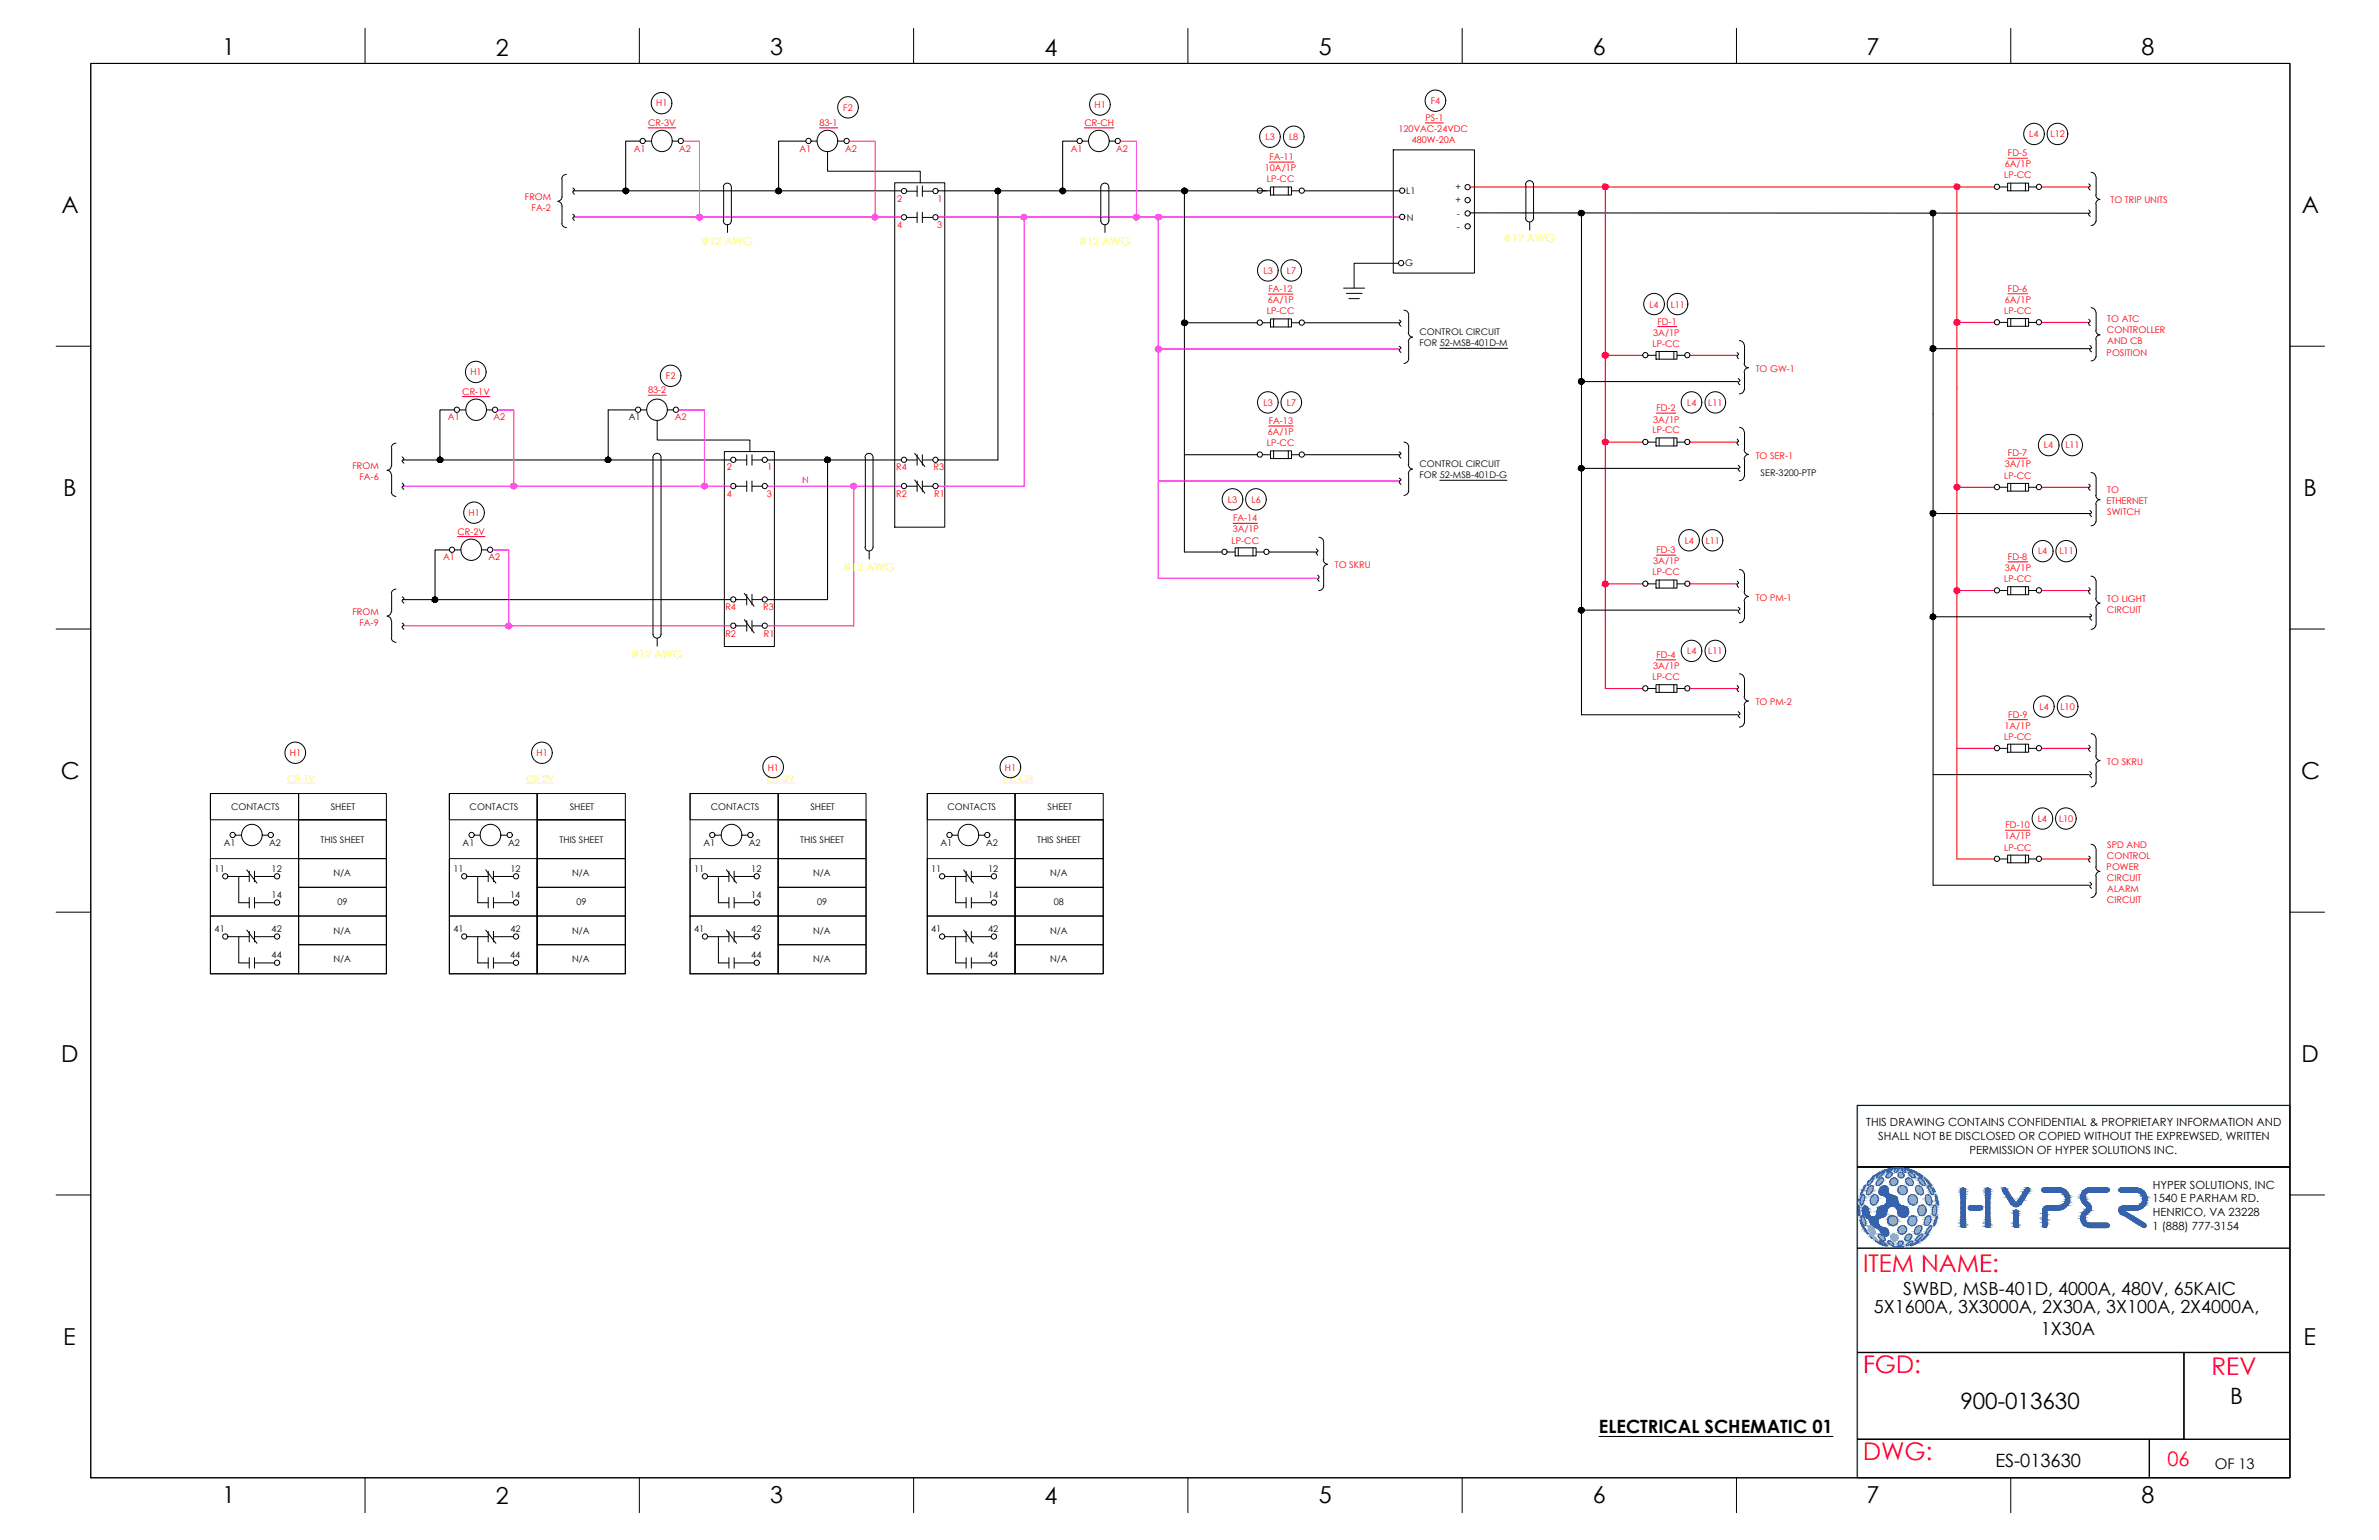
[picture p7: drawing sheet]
<svg xmlns="http://www.w3.org/2000/svg" width="432mm" height="279mm" viewBox="0 0 432 279" stroke-linecap="round" stroke-linejoin="round" font-family="sans-serif">
<defs><g id="words">
<g font-size="4.4" fill="#f00">
<text x="338.2" y="230.8">ITEM NAME:</text>
<text x="338.2" y="249.1">FGD:</text>
<text x="401.4" y="249.4">REV</text>
<text x="338.2" y="264.9">DWG:</text>
</g>
<g font-size="4.2">
<text x="40.4" y="10">1</text>
<text x="90" y="10.1">2</text>
<text x="139.8" y="10">3</text>
<text x="189.6" y="10.1">4</text>
<text x="239.4" y="10">5</text>
<text x="289.1" y="10">6</text>
<text x="338.8" y="10">7</text>
<text x="388.7" y="10">8</text>
<text x="11.1" y="38.7">A</text>
<text x="417.8" y="38.7">A</text>
<text x="11.5" y="90">B</text>
<text x="418.1" y="90">B</text>
<text x="11" y="141.3">C</text>
<text x="417.7" y="141.3">C</text>
<text x="11.1" y="192.7">D</text>
<text x="417.7" y="192.7">D</text>
<text x="11.5" y="244">E</text>
<text x="418.1" y="244">E</text>
<text x="40.4" y="272.7">1</text>
<text x="90" y="272.8">2</text>
<text x="139.8" y="272.7">3</text>
<text x="189.6" y="272.8">4</text>
<text x="239.4" y="272.7">5</text>
<text x="289.1" y="272.7">6</text>
<text x="338.8" y="272.7">7</text>
<text x="388.7" y="272.7">8</text>
</g>
<g font-size="4.1">
<text x="355.8" y="255.7">900-013630</text>
<text x="404.8" y="254.7">B</text>
</g>
<text font-size="3.6" fill="#f00" x="393.4" y="266">06</text>
<g font-size="3.3">
<text x="340.1" y="238.2">5X1600A, 3X3000A, 2X30A, 3X100A, 2X4000A,</text>
<text x="345.4" y="235">SWBD, MSB-401D, 4000A, 480V, 65KAIC</text>
<text x="370.4" y="242.1">1X30A</text>
<text x="290.2" y="259.9">ELECTRICAL SCHEMATIC 01</text>
<text x="362.2" y="266.1">ES-013630</text>
</g>
<text font-size="2.7" x="402" y="266.5">OF 13</text>
<g font-size="2" fill="#ff0">
<text x="127.3" y="44.4">#12 AWG</text>
<text x="195.9" y="44.4">#12 AWG</text>
<text x="273" y="43.9">#12 AWG</text>
<text x="153.1" y="103.6">#12 AWG</text>
<text x="114.6" y="119.5">#12 AWG</text>
</g>
<g font-size="2">
<text x="338.7" y="204.4">THIS DRAWING CONTAINS CONFIDENTIAL &amp; PROPRIETARY INFORMATION AND</text>
<text x="340.9" y="206.8">SHALL NOT BE DISCLOSED OR COPIED WITHOUT THE EXPREWSED, WRITTEN</text>
<text x="357.5" y="209.3">PERMISSION OF HYPER SOLUTIONS INC.</text>
<text x="390.7" y="215.7">HYPER SOLUTIONS, INC</text>
<text x="390.7" y="218.1">1540 E PARHAM RD.</text>
<text x="390.7" y="220.6">HENRICO, VA 23228</text>
<text x="390.7" y="223.2">1 (888) 777-3154</text>
</g>
<g font-size="1.7" fill="#f00">
<text x="117.6" y="22.8">CR-3V</text>
<text x="119.1" y="19.3">H1</text>
<text x="148.7" y="22.8">83-1</text>
<text x="153.1" y="20.1">F2</text>
<text x="196.8" y="22.8">CR-CH</text>
<text x="198.7" y="19.6">H1</text>
<text x="253.8" y="24">120VAC-24VDC</text>
<text x="258.7" y="21.9">PS-1</text>
<text x="259.7" y="18.9">F4</text>
<text x="115" y="27.5">A1</text>
<text x="123.3" y="27.5">A2</text>
<text x="145.1" y="27.5">A1</text>
<text x="153.4" y="27.5">A2</text>
<text x="194.3" y="27.5">A1</text>
<text x="202.6" y="27.5">A2</text>
<text x="229.7" y="25.4">L3</text>
<text x="230.4" y="29">FA-11</text>
<text x="234" y="25.4">L8</text>
<text x="256.3" y="26">480W-20A</text>
<text x="364.5" y="28.3">FD-5</text>
<text x="368.3" y="24.9">L4</text>
<text x="372.2" y="24.9">L12</text>
<text x="229.6" y="31.1">10A/1P</text>
<text x="230" y="33.1">LP-CC</text>
<text x="363.8" y="32.3">LP-CC</text>
<text x="363.9" y="30.3">6A/1P</text>
<text x="95.3" y="36.3">FROM</text>
<text x="96.5" y="38.3">FA-2</text>
<text x="162.8" y="36.6">2</text>
<text x="162.8" y="41.4">4</text>
<text x="170.1" y="41.4">3</text>
<text x="170.1" y="36.6">1</text>
<text x="383.1" y="36.9">TO TRIP UNITS</text>
<text x="229.3" y="49.7">L3</text>
<text x="230.2" y="53">FA-12</text>
<text x="233.6" y="49.7">L7</text>
<text x="364.5" y="52.9">FD-6</text>
<text x="230" y="57">LP-CC</text>
<text x="230.1" y="55">6A/1P</text>
<text x="299.4" y="55.8">L4</text>
<text x="300.8" y="58.9">FD-1</text>
<text x="303.2" y="55.8">L11</text>
<text x="363.8" y="57">LP-CC</text>
<text x="363.9" y="54.9">6A/1P</text>
<text x="382.5" y="58.5">TO ATC</text>
<text x="299.9" y="62.9">LP-CC</text>
<text x="300.1" y="60.9">3A/1P</text>
<text x="382.4" y="64.5">POSITION</text>
<text x="382.4" y="60.5">CONTROLLER</text>
<text x="382.5" y="62.5">AND CB</text>
<text x="83.9" y="71.6">CR-1V</text>
<text x="85.4" y="68.1">H1</text>
<text x="117.6" y="71.3">83-2</text>
<text x="120.9" y="68.8">F2</text>
<text x="318.7" y="67.5">TO GW-1</text>
<text x="81.3" y="76.3">A1</text>
<text x="89.6" y="76.3">A2</text>
<text x="122.5" y="76.3">A2</text>
<text x="229.3" y="73.6">L3</text>
<text x="230.3" y="76.9">FA-13</text>
<text x="233.6" y="73.6">L7</text>
<text x="300.1" y="76.7">3A/1P</text>
<text x="300.6" y="74.6">FD-2</text>
<text x="306.2" y="73.7">L4</text>
<text x="310" y="73.7">L11</text>
<text x="230" y="81">LP-CC</text>
<text x="230.1" y="78.9">6A/1P</text>
<text x="299.9" y="78.6">LP-CC</text>
<text x="318.7" y="83.2">TO SER-1</text>
<text x="364.5" y="82.8">FD-7</text>
<text x="371" y="81.4">L4</text>
<text x="374.9" y="81.4">L11</text>
<text x="64" y="85">FROM</text>
<text x="65.2" y="87.1">FA-6</text>
<text x="131.9" y="85.4">2</text>
<text x="139.2" y="85.4">1</text>
<text x="162.7" y="85.4">R4</text>
<text x="169.4" y="85.4">R3</text>
<text x="363.8" y="86.8">LP-CC</text>
<text x="363.9" y="84.8">3A/1P</text>
<text x="382.5" y="89.4">TO</text>
<text x="85.1" y="93.7">H1</text>
<text x="131.9" y="90.1">4</text>
<text x="139.2" y="90.1">3</text>
<text x="162.7" y="90.2">R2</text>
<text x="169.6" y="90.1">R1</text>
<text x="222.8" y="91.3">L3</text>
<text x="223.8" y="94.6">FA-14</text>
<text x="227.2" y="91.3">L6</text>
<text x="382.4" y="91.4">ETHERNET</text>
<text x="382.5" y="93.4">SWITCH</text>
<text x="80.4" y="101.7">A1</text>
<text x="83" y="97">CR-2V</text>
<text x="88.7" y="101.7">A2</text>
<text x="223.5" y="98.6">LP-CC</text>
<text x="223.7" y="96.6">3A/1P</text>
<text x="300.6" y="100.3">FD-3</text>
<text x="305.8" y="98.6">L4</text>
<text x="309.6" y="98.6">L11</text>
<text x="364.5" y="101.6">FD-8</text>
<text x="369.9" y="100.6">L4</text>
<text x="373.8" y="100.6">L11</text>
<text x="242.3" y="103.1">TO SKRU</text>
<text x="299.9" y="104.4">LP-CC</text>
<text x="300.1" y="102.4">3A/1P</text>
<text x="363.8" y="105.6">LP-CC</text>
<text x="363.9" y="103.6">3A/1P</text>
<text x="64" y="111.5">FROM</text>
<text x="65.2" y="113.6">FA-9</text>
<text x="131.7" y="110.7">R4</text>
<text x="138.5" y="110.7">R3</text>
<text x="318.7" y="109">TO PM-1</text>
<text x="382.4" y="111.2">CIRCUIT</text>
<text x="382.5" y="109.2">TO LIGHT</text>
<text x="131.7" y="115.5">R2</text>
<text x="138.6" y="115.5">R1</text>
<text x="300.6" y="119.3">FD-4</text>
<text x="306.2" y="118.7">L4</text>
<text x="310" y="118.7">L11</text>
<text x="299.9" y="123.4">LP-CC</text>
<text x="300.1" y="121.4">3A/1P</text>
<text x="318.7" y="127.9">TO PM-2</text>
<text x="364.5" y="130.2">FD-9</text>
<text x="370.2" y="128.9">L4</text>
<text x="374" y="128.9">L10</text>
<text x="52.6" y="137.2">H1</text>
<text x="97.4" y="137.2">H1</text>
<text x="363.8" y="134.3">LP-CC</text>
<text x="363.8" y="132.2">1A/1P</text>
<text x="139.3" y="139.8">H1</text>
<text x="182.4" y="139.8">H1</text>
<text x="382.5" y="138.8">TO SKRU</text>
<text x="369.9" y="149.2">L4</text>
<text x="373.7" y="149.2">L10</text>
<text x="363.8" y="154.3">LP-CC</text>
<text x="363.8" y="152.3">1A/1P</text>
<text x="364" y="150.3">FD-10</text>
<text x="382.4" y="155.8">CONTROL</text>
<text x="382.5" y="153.8">SPD AND</text>
<text x="382.4" y="157.9">POWER</text>
<text x="382.4" y="159.8">CIRCUIT</text>
<text x="382.5" y="161.9">ALARM</text>
<text x="382.4" y="163.8">CIRCUIT</text>
</g>
<g font-size="1.7">
<text x="255.2" y="35.3">L1</text>
<text x="264.2" y="34.6">+</text>
<text x="255.4" y="40">N</text>
<text x="264.2" y="36.9">+</text>
<text x="264.4" y="39.3">-</text>
<text x="264.4" y="41.7">-</text>
<text x="255" y="48.3">G</text>
<text x="257.6" y="60.8">CONTROL CIRCUIT</text>
<text x="257.6" y="62.8">FOR 52-MSB-401D-M</text>
<text x="114.1" y="76.3">A1</text>
<text x="257.6" y="84.8">CONTROL CIRCUIT</text>
<text x="257.6" y="86.8">FOR 52-MSB-401D-G</text>
<text x="319.6" y="86.4">SER-3200-PTP</text>
<text x="41.9" y="147">CONTACTS</text>
<text x="60" y="147">SHEET</text>
<text x="85.2" y="147">CONTACTS</text>
<text x="103.4" y="147">SHEET</text>
<text x="129" y="147">CONTACTS</text>
<text x="147.1" y="147">SHEET</text>
<text x="172" y="147">CONTACTS</text>
<text x="190.1" y="147">SHEET</text>
<text x="40.6" y="153.4">A1</text>
<text x="48.9" y="153.4">A2</text>
<text x="58.2" y="152.9">THIS SHEET</text>
<text x="84" y="153.4">A1</text>
<text x="92.2" y="153.4">A2</text>
<text x="101.6" y="152.9">THIS SHEET</text>
<text x="127.7" y="153.4">A1</text>
<text x="135.9" y="153.4">A2</text>
<text x="145.3" y="152.9">THIS SHEET</text>
<text x="170.7" y="153.4">A1</text>
<text x="179" y="153.4">A2</text>
<text x="188.2" y="152.9">THIS SHEET</text>
<text x="39" y="158.1">11</text>
<text x="49.3" y="158.1">12</text>
<text x="60.5" y="158.9">N/A</text>
<text x="82.3" y="158.1">11</text>
<text x="92.7" y="158.1">12</text>
<text x="103.9" y="158.9">N/A</text>
<text x="126" y="158.1">11</text>
<text x="136.4" y="158.1">12</text>
<text x="147.6" y="158.9">N/A</text>
<text x="169" y="158.1">11</text>
<text x="179.4" y="158.1">12</text>
<text x="190.6" y="158.9">N/A</text>
<text x="49.3" y="162.9">14</text>
<text x="61.2" y="164.2">09</text>
<text x="92.6" y="162.9">14</text>
<text x="104.6" y="164.2">09</text>
<text x="136.4" y="162.9">14</text>
<text x="148.3" y="164.2">09</text>
<text x="179.4" y="162.9">14</text>
<text x="191.3" y="164.2">08</text>
<text x="39" y="169.1">41</text>
<text x="49.3" y="169.1">42</text>
<text x="49.3" y="173.8">44</text>
<text x="60.5" y="169.4">N/A</text>
<text x="82.3" y="169.1">41</text>
<text x="92.6" y="173.8">44</text>
<text x="92.7" y="169.1">42</text>
<text x="103.9" y="169.4">N/A</text>
<text x="126" y="169.1">41</text>
<text x="136.4" y="169.1">42</text>
<text x="136.4" y="173.8">44</text>
<text x="147.6" y="169.4">N/A</text>
<text x="169" y="169.1">41</text>
<text x="179.4" y="169.1">42</text>
<text x="179.4" y="173.8">44</text>
<text x="190.6" y="169.4">N/A</text>
<text x="60.5" y="174.6">N/A</text>
<text x="103.9" y="174.6">N/A</text>
<text x="147.6" y="174.6">N/A</text>
<text x="190.6" y="174.6">N/A</text>
</g>
<text font-size="1.7" fill="#f0f" x="145.6" y="87.7">N</text>
<g font-size="1.7" fill="#ff0">
<text x="52.2" y="141.8">CR-1V</text>
<text x="95.5" y="141.8">CR-2V</text>
<text x="139.2" y="141.8">CR-3V</text>
<text x="182.1" y="141.8">CR-CH</text>
</g>
</g></defs>
<!-- layer: GRID -->
<path d="M415.6 200.5h-78.5v67.5" fill="none" stroke="#6ec1dd" stroke-width=".25"/>
<!-- layer: 0 -->
<g fill="none" stroke="#000" stroke-width=".18">
<path d="M16.5 11.5h399.1v256.6h-399.1zM66.3 5.2v6.3M116 5.2v6.3M165.8 5.2v6.3M215.6 5.2v6.3M265.4 5.2v6.3M315.2 5.2v6.3M365 5.2v6.3M102 32.4v3.3M102 37.4v3.1M102 35.7a.88 .88 0 0 1-.7 .8 .86 .86 0 0 1 .7 .9M102.8 31.6a.86 .86 0 0 0-.8 .8"/>
<path d="M104 34.1l.2 .4a.32 .32 0 0 0-.2 .2 .32 .32 0 0 0 .1 .4l.1 .2M104 38.9l.2 .4a.32 .32 0 0 0-.2 .2 .32 .32 0 0 0 .1 .3l.1 .2M117.2 25.6h1.1M122.1 25.6h1.1M131.3 34a.73 .73 0 0 1 .7-.8 .73 .73 0 0 1 .7 .8M131.3 34v6.1M132.7 34v6.1a.73 .73 0 0 1-.7 .7 .73 .73 0 0 1-.7-.7M147.2 25.6h1.1M150.2 27.5v3.6h16.8v2.1M152.1 25.6h1.1M162.4 33.2h9.1v62.4h-9.1zM164.6 34.7h1.9"/>
<path d="M164.6 39.4h1.9M166.5 33.7v1.9M166.5 38.5v1.9M167.4 34.7h1.9M167.4 33.7v1.9M167.4 38.5v1.9M167.4 39.4h1.9M196.5 25.6h1.1M199.8 34v6.1a.73 .73 0 0 0 .7 .7 .73 .73 0 0 0 .8-.7v-6.1M199.8 34a.73 .73 0 0 1 .7-.8 .73 .73 0 0 1 .8 .8M201.4 25.6h1.1M229.2 34.6h1.4"/>
<path d="M230.6 33.9h3.8v1.5h-3.8zM231.2 33.9v1.5M233.8 33.9v1.5M234.4 34.6h1.5M252.9 27.2h14.7v22.3h-14.7zM276.9 33.5a.73 .73 0 0 1 .7-.7 .73 .73 0 0 1 .7 .7v6.1M276.9 39.5a.73 .73 0 0 0 .7 .8 .73 .73 0 0 0 .7-.8M277 33.5v6.1M363 33.9h1.4M364.4 33.2h3.8v1.4h-3.8zM365 33.2v1.4M367.6 33.2v1.4"/>
<path d="M368.2 33.9h1.5M379.1 33.4l.3 .4-.3 .3 .3 .4M379.1 38.1l.3 .5-.3 .2 .3 .5M379.5 31.3a.86 .86 0 0 1 .9 .7M380.4 35.4a.86 .86 0 0 0 .8 .8M380.5 32.1v3.3M380.5 37v3.2M381.2 36.2a.86 .86 0 0 0-.8 .8M102 40.5a.86 .86 0 0 0 .8 .8M132 40.8v1.4M200.6 40.8v1.4M229.2 58.6h1.4"/>
<path d="M230.6 57.9h3.8v1.4h-3.8zM231.2 57.9v1.4M233.8 57.9v1.4M234.4 58.6h1.5M243.9 52.3h3.8M244.4 53.2h2.8M244.8 54.2h1.9M253.8 47.8h-8v4.5M254 58.1l.3 .2-.3 .4 .3 .5M254.8 56.3a.86 .86 0 0 1 .9 .7M255.7 57.1v3.2M277.7 40.3v1.4"/>
<path d="M363 58.5h1.4M364.4 57.8h3.8v1.4h-3.8zM365 57.8v1.4M367.6 57.8v1.4M368.2 58.5h1.5M379.1 57.9l.3 .5-.3 .2 .3 .5M379.5 55.8a.86 .86 0 0 1 .9 .8M380.4 40.2a.86 .86 0 0 1-.9 .7M380.4 59.9a.86 .86 0 0 0 .8 .9M380.5 56.7v3.3M10.2 62.8h6.3M83.5 74.4h1"/>
<path d="M88.4 74.4h1M116.3 74.4h1.1M119.3 76.3v3.5h16.8v2.1M121.2 74.4h1.1M254 62.8l.3 .3-.3 .4 .3 .5M255.6 60.3a.88 .88 0 0 0 .8 .9 .86 .86 0 0 0-.8 .8M255.7 62.1v3.1a.86 .86 0 0 1-.9 .7M261.3 63.2h12.3M299.2 64.5h1.4M300.6 79.5h3.8v1.4h-3.8zM300.6 63.8h3.8v1.4h-3.8zM301.1 63.8v1.4"/>
<path d="M301.1 79.5v1.4M303.8 63.8v1.4M303.8 79.5v1.4M304.4 64.5h1.4M315.3 79.6l.3 .5-.4 .2 .4 .5M315.3 64l.3 .3-.4 .3 .4 .4M315.5 68.7l.3 .3-.3 .4 .3 .4M315.7 77.5a.86 .86 0 0 1 .9 .8M315.7 61.8a.86 .86 0 0 1 .9 .8M316.6 70.7a.86 .86 0 0 1-.9 .8M316.6 65.9a.86 .86 0 0 0 .7 .8M316.6 62.6v3.3"/>
<path d="M316.6 67.6v3.2M316.6 78.4v3.2M317.3 66.7a.86 .86 0 0 0-.7 .8M379.3 62.7l.3 .3-.3 .4 .3 .4M380.4 64.7a.86 .86 0 0 1-.9 .8M380.5 61.6v3.2M381.2 60.7a.86 .86 0 0 0-.8 .9M415.6 62.8h6.3M70.3 85.3a.86 .86 0 0 1 .7 .9M71 84.5a.86 .86 0 0 1-.7 .9M71 89.3a.86 .86 0 0 0 .9 .8M71.1 81.2v3.3"/>
<path d="M71.1 86.2v3.2M71.9 80.4a.86 .86 0 0 0-.9 .8M73 82.9l.3 .3-.3 .4 .3 .4M73 87.6l.3 .4-.3 .3 .3 .5M82.6 99.8h1.1M87.5 99.8h1M131.5 81.9h9.1v35.4h-9.1zM133.6 83.5h1.9M133.6 88.2h1.9M135.5 82.5v1.9M135.5 87.3v1.9M136.5 83.5h1.9"/>
<path d="M136.5 82.5v1.9M136.5 87.3v1.9M136.5 88.2h1.9M157 83a.73 .73 0 0 1 .7-.8 .73 .73 0 0 1 .8 .8v16.3M157 99.2a.73 .73 0 0 0 .7 .8 .73 .73 0 0 0 .8-.8M157.1 83v16.3M164.6 83.5h1.9M164.6 88.2h1.9M166 87.1l1.9 2.4M166 82.2l1.9 2.5M166.5 82.5v1.9M166.5 87.3v1.9"/>
<path d="M167.4 83.5h1.9M167.4 88.2h1.9M167.4 82.5v1.9M167.4 87.3v1.9M224.2 99.4h3.8v1.5h-3.8zM224.8 99.4v1.5M227.4 99.4v1.5M229.2 82.5h1.4M230.6 81.8h3.8v1.4h-3.8zM231.2 81.8v1.4M233.8 81.8v1.4M234.4 82.5h1.5"/>
<path d="M238.9 99.6l.3 .3-.3 .4 .3 .4M239.4 97.5a.86 .86 0 0 1 .8 .7M240.2 98.3v3.3M254 82l.3 .2-.3 .4 .3 .5M254 86.8l.3 .2-.3 .4 .3 .5M254.8 80.2a.86 .86 0 0 1 .9 .8M255.6 84.2a.86 .86 0 0 0 .8 .9M255.7 86v3.1a.86 .86 0 0 1-.9 .8M255.7 81v3.3M256.4 85.1a.86 .86 0 0 0-.8 .9M261.3 87.1h12.2M299.2 80.2h1.4"/>
<path d="M304.4 80.2h1.4M315.5 84.4l.3 .3-.3 .3v.2l.3 .3M316.6 86.4a.86 .86 0 0 1-.9 .8M316.6 81.6a.88 .88 0 0 0 .7 .8 .86 .86 0 0 0-.7 .9M316.6 83.3v3.1M363 88.4h1.4M364.4 87.7h3.8v1.4h-3.8zM365 87.7v1.4M367.6 87.7v1.4M368.2 88.4h1.5M379.1 87.8l.3 .5-.3 .2 .3 .5M379.3 92.6l.3 .3-.3 .5 .3 .3"/>
<path d="M379.5 85.7a.86 .86 0 0 1 .9 .8M380.4 94.6a.86 .86 0 0 1-.9 .8M380.4 89.8a.86 .86 0 0 0 .8 .9M380.5 86.6v3.3M380.5 91.5v3.2M381.2 90.6a.86 .86 0 0 0-.8 .9M10.2 114.1h6.3M71 110.9a.88 .88 0 0 1-.7 .9 .86 .86 0 0 1 .7 .8M71 115.8a.86 .86 0 0 0 .9 .7M71.1 107.7v3.2M71.1 112.7v3.1M71.9 106.9a.86 .86 0 0 0-.9 .7"/>
<path d="M73 108.3l.3 .2-.3 .4 .3 .5M73 113l.3 .3-.3 .4 .3 .5M118.5 115.1v-32.1a.73 .73 0 0 1 .7-.8 .73 .73 0 0 1 .8 .8v32.1M118.5 115a.73 .73 0 0 0 .7 .8 .73 .73 0 0 0 .8-.8M119.3 115.8v1.4M133.6 113.6h1.9M133.6 108.8h1.9M135.1 112.4l1.8 2.4M135.1 107.6l1.8 2.4M135.5 107.8v1.9M135.5 112.6v1.9M136.5 107.8v1.9"/>
<path d="M136.5 112.6v1.9M136.5 113.6h1.9M136.5 108.8h1.9M157.8 100v1.4M222.8 100.2h1.4M228 100.2h1.5M239.2 104.3l.2 .4-.2 .3 .2 .5M240.2 101.5a.88 .88 0 0 0 .7 .9 .86 .86 0 0 0-.7 .8M240.2 106.4a.86 .86 0 0 1-.8 .7M240.2 103.3v3.1M299.2 105.9h1.4M300.6 105.2h3.8v1.5h-3.8z"/>
<path d="M301.1 105.2v1.5M303.8 105.2v1.5M304.4 105.9h1.4M315.3 105.4l.3 .4-.4 .3 .4 .5M315.5 110.2l.3 .2-.3 .4 .3 .5M315.7 103.3a.86 .86 0 0 1 .9 .8M316.6 112.2a.86 .86 0 0 1-.9 .8M316.6 107.4a.88 .88 0 0 0 .7 .8 .86 .86 0 0 0-.7 .9M316.6 104.1v3.3M316.6 109.1v3.1M363 107.1h1.4M364.4 106.4h3.8v1.5h-3.8z"/>
<path d="M365 106.4v1.5M367.6 106.4v1.5M368.2 107.1h1.5M379.1 106.6l.3 .4-.3 .3 .3 .5M379.3 111.4l.3 .2-.3 .4 .3 .5M379.5 104.5a.86 .86 0 0 1 .9 .8M380.4 113.4a.86 .86 0 0 1-.9 .8M380.4 108.6a.86 .86 0 0 0 .8 .8M380.5 105.3v3.3M380.5 110.3v3.1M381.2 109.4a.86 .86 0 0 0-.8 .9M415.6 114.1h6.3"/>
<path d="M299.2 124.9h1.4M300.6 124.2h3.8v1.4h-3.8zM301.1 124.2v1.4M303.8 124.2v1.4M304.4 124.9h1.4M315.3 124.3l.3 .5-.4 .2 .4 .5M315.5 129.1l.3 .3-.3 .4 .3 .5M315.7 122.3a.86 .86 0 0 1 .9 .7M316.6 131.1a.86 .86 0 0 1-.9 .8M316.6 126.3a.86 .86 0 0 0 .7 .9M316.6 123.1v3.3M316.6 128v3.2"/>
<path d="M317.3 127.1a.86 .86 0 0 0-.7 .9M363 135.8h1.4M364.4 135h3.8v1.5h-3.8zM365 135v1.5M367.6 135v1.5M368.2 135.8h1.5M379.1 135.2l.3 .5-.3 .2 .3 .4M379.3 140l.3 .3-.3 .5 .3 .3M379.5 133.1a.86 .86 0 0 1 .9 .8M380.4 137.1a.88 .88 0 0 0 .8 .9 .86 .86 0 0 0-.8 .9M380.5 133.9v3.3M380.5 138.9v3.2"/>
<path d="M41.4 159h3.8M42.8 151.5h1M43.3 159v4.8h1.9M44.8 157.8l1.8 2.4M45.2 158.1v1.9M46.2 159h3.7M46.2 158.1v1.9M47.7 151.5h1M84.7 159h3.9M86.1 151.5h1.1M86.7 159v4.8h1.9M88.2 157.8l1.8 2.4"/>
<path d="M88.6 158.1v1.9M89.6 159h3.6M89.6 158.1v1.9M91 151.5h1M128.5 159h3.8M129.8 151.5h1.1M130.4 159v4.8h1.9M131.9 157.8l1.8 2.4M132.3 158.1v1.9M133.3 159h3.6M133.3 158.1v1.9M134.7 151.5h1"/>
<path d="M171.5 159h3.9M172.8 151.5h1.1M173.4 159v4.8h2M174.9 157.8l1.8 2.4M175.4 158.1v1.9M176.3 159h3.6M176.3 158.1v1.9M177.7 151.5h1.1M363 155.8h1.4M364.4 155.1h3.8v1.4h-3.8zM365 155.1v1.4M367.6 155.1v1.4"/>
<path d="M368.2 155.8h1.5M379.1 155.3l.3 .4-.3 .3 .3 .4M379.5 153.2a.86 .86 0 0 1 .9 .7M380.4 142a.86 .86 0 0 1-.9 .8M380.4 157.3a.86 .86 0 0 0 .8 .8M380.5 154v3.3M380.5 159v3.1M381.2 158.1a.86 .86 0 0 0-.8 .8M10.2 165.5h6.3M41.4 169.9h3.8M43.3 169.9v4.8h1.9M44.8 168.7l1.8 2.4"/>
<path d="M45.2 162.8v1.9M45.2 169v1.9M45.2 173.8v1.9M46.2 162.8v1.9M46.2 169v1.9M46.2 173.8v1.9M46.2 163.8h3.7M46.2 169.9h3.7M46.2 174.7h3.7M84.7 169.9h3.9M86.7 169.9v4.8h1.9M88.2 168.7l1.8 2.4"/>
<path d="M88.6 162.8v1.9M88.6 169v1.9M88.6 173.8v1.9M89.6 163.8h3.6M89.6 169.9h3.6M89.6 174.7h3.6M89.6 162.8v1.9M89.6 169v1.9M89.6 173.8v1.9M128.5 169.9h3.8M130.4 169.9v4.8h1.9M131.9 168.7l1.8 2.4"/>
<path d="M132.3 162.8v1.9M132.3 169v1.9M132.3 173.8v1.9M133.3 163.8h3.6M133.3 169.9h3.6M133.3 174.7h3.6M133.3 162.8v1.9M133.3 169v1.9M133.3 173.8v1.9M171.5 169.9h3.9M173.4 169.9v4.8h2M174.9 168.7l1.8 2.4"/>
<path d="M175.4 162.8v1.9M175.4 169v1.9M175.4 173.8v1.9M176.3 163.8h3.6M176.3 169.9h3.6M176.3 174.7h3.6M176.3 162.8v1.9M176.3 169v1.9M176.3 173.8v1.9M379.3 160l.3 .4-.3 .3 .3 .5M380.4 162.1a.86 .86 0 0 1-.9 .7M415.6 165.5h6.3"/>
<path d="M10.2 216.8h6.3M337.1 211.7h78.5M415.6 216.8h6.3M337.1 245.4h59.3v15.7h-59.3M66.3 268.1v6.4M116 268.1v6.4M165.8 268.1v6.4M215.6 268.1v6.4M265.4 268.1v6.4M315.2 268.1v6.4M365 268.1v6.4"/>
<circle cx="120" cy="18.7" r="1.91"/>
<circle cx="153.9" cy="19.5" r="1.91"/>
<circle cx="199.6" cy="19" r="1.91"/>
<circle cx="260.5" cy="18.3" r="1.91"/>
<circle cx="116.6" cy="25.6" r=".48"/>
<circle cx="120.1" cy="25.6" r="1.91"/>
<circle cx="123.6" cy="25.6" r=".48"/>
<circle cx="146.7" cy="25.6" r=".48"/>
<circle cx="150.1" cy="25.6" r="1.91"/>
<circle cx="153.7" cy="25.6" r=".48"/>
<circle cx="164.1" cy="34.7" r=".48"/>
<circle cx="164.1" cy="39.4" r=".48"/>
<circle cx="169.8" cy="34.7" r=".48"/>
<circle cx="169.8" cy="39.4" r=".48"/>
<circle cx="196" cy="25.6" r=".48"/>
<circle cx="199.4" cy="25.6" r="1.91"/>
<circle cx="202.9" cy="25.6" r=".48"/>
<circle cx="228.7" cy="34.6" r=".48"/>
<circle cx="230.5" cy="24.8" r="1.91"/>
<circle cx="234.8" cy="24.8" r="1.91"/>
<circle cx="236.3" cy="34.6" r=".48"/>
<circle cx="254.5" cy="39.4" r=".48"/>
<circle cx="254.5" cy="34.6" r=".48"/>
<circle cx="266.4" cy="36.3" r=".48"/>
<circle cx="266.4" cy="38.7" r=".48"/>
<circle cx="266.4" cy="34" r=".48"/>
<circle cx="362.5" cy="33.9" r=".48"/>
<circle cx="369.2" cy="24.3" r="1.91"/>
<circle cx="370.1" cy="33.9" r=".48"/>
<circle cx="373.4" cy="24.3" r="1.91"/>
<circle cx="228.7" cy="58.5" r=".48"/>
<circle cx="230.1" cy="49.1" r="1.91"/>
<circle cx="234.3" cy="49.1" r="1.91"/>
<circle cx="236.3" cy="58.5" r=".48"/>
<circle cx="254.3" cy="47.7" r=".48"/>
<circle cx="266.4" cy="41.1" r=".48"/>
<circle cx="300.2" cy="55.2" r="1.91"/>
<circle cx="304.4" cy="55.2" r="1.91"/>
<circle cx="362.5" cy="58.5" r=".48"/>
<circle cx="370.1" cy="58.5" r=".48"/>
<circle cx="82.9" cy="74.3" r=".48"/>
<circle cx="86.3" cy="67.5" r="1.91"/>
<circle cx="86.4" cy="74.3" r="1.91"/>
<circle cx="89.8" cy="74.3" r=".48"/>
<circle cx="115.8" cy="74.3" r=".48"/>
<circle cx="119.2" cy="74.3" r="1.91"/>
<circle cx="121.7" cy="68.2" r="1.91"/>
<circle cx="122.7" cy="74.3" r=".48"/>
<circle cx="230.1" cy="73" r="1.91"/>
<circle cx="234.3" cy="73" r="1.91"/>
<circle cx="298.6" cy="64.4" r=".48"/>
<circle cx="306.3" cy="64.4" r=".48"/>
<circle cx="307" cy="73" r="1.91"/>
<circle cx="311.3" cy="73" r="1.91"/>
<circle cx="82" cy="99.7" r=".48"/>
<circle cx="85.5" cy="99.7" r="1.91"/>
<circle cx="86" cy="93" r="1.91"/>
<circle cx="89" cy="99.7" r=".48"/>
<circle cx="133.1" cy="83.4" r=".48"/>
<circle cx="133.1" cy="88.2" r=".48"/>
<circle cx="138.8" cy="83.4" r=".48"/>
<circle cx="138.8" cy="88.2" r=".48"/>
<circle cx="164.1" cy="83.4" r=".48"/>
<circle cx="164.1" cy="88.2" r=".48"/>
<circle cx="169.8" cy="83.4" r=".48"/>
<circle cx="169.8" cy="88.2" r=".48"/>
<circle cx="223.7" cy="90.6" r="1.91"/>
<circle cx="227.9" cy="90.6" r="1.91"/>
<circle cx="228.7" cy="82.5" r=".48"/>
<circle cx="236.3" cy="82.5" r=".48"/>
<circle cx="298.6" cy="80.2" r=".48"/>
<circle cx="306.3" cy="80.2" r=".48"/>
<circle cx="306.5" cy="98" r="1.91"/>
<circle cx="310.8" cy="98" r="1.91"/>
<circle cx="362.5" cy="88.4" r=".48"/>
<circle cx="370.1" cy="88.4" r=".48"/>
<circle cx="370.7" cy="100" r="1.91"/>
<circle cx="371.8" cy="80.8" r="1.91"/>
<circle cx="375" cy="100" r="1.91"/>
<circle cx="376.1" cy="80.8" r="1.91"/>
<circle cx="133.1" cy="113.5" r=".48"/>
<circle cx="133.1" cy="108.8" r=".48"/>
<circle cx="138.8" cy="113.5" r=".48"/>
<circle cx="138.8" cy="108.8" r=".48"/>
<circle cx="222.2" cy="100.1" r=".48"/>
<circle cx="229.9" cy="100.1" r=".48"/>
<circle cx="298.6" cy="105.9" r=".48"/>
<circle cx="306.3" cy="105.9" r=".48"/>
<circle cx="307" cy="118.1" r="1.91"/>
<circle cx="311.3" cy="118.1" r="1.91"/>
<circle cx="362.5" cy="107.1" r=".48"/>
<circle cx="370.1" cy="107.1" r=".48"/>
<circle cx="53.6" cy="136.6" r="1.91"/>
<circle cx="98.3" cy="136.6" r="1.91"/>
<circle cx="140.3" cy="139.2" r="1.91"/>
<circle cx="183.4" cy="139.2" r="1.91"/>
<circle cx="298.6" cy="124.9" r=".48"/>
<circle cx="306.3" cy="124.9" r=".48"/>
<circle cx="362.5" cy="135.7" r=".48"/>
<circle cx="370.1" cy="135.7" r=".48"/>
<circle cx="370.9" cy="128.2" r="1.91"/>
<circle cx="375.2" cy="128.2" r="1.91"/>
<circle cx="40.9" cy="159" r=".48"/>
<circle cx="42.2" cy="151.5" r=".48"/>
<circle cx="45.7" cy="151.5" r="1.91"/>
<circle cx="49.1" cy="151.5" r=".48"/>
<circle cx="50.3" cy="159" r=".48"/>
<circle cx="84.3" cy="159" r=".48"/>
<circle cx="85.6" cy="151.5" r=".48"/>
<circle cx="89" cy="151.5" r="1.91"/>
<circle cx="92.5" cy="151.5" r=".48"/>
<circle cx="93.7" cy="159" r=".48"/>
<circle cx="127.9" cy="159" r=".48"/>
<circle cx="129.3" cy="151.5" r=".48"/>
<circle cx="132.7" cy="151.5" r="1.91"/>
<circle cx="136.2" cy="151.5" r=".48"/>
<circle cx="137.3" cy="159" r=".48"/>
<circle cx="171" cy="159" r=".48"/>
<circle cx="172.3" cy="151.5" r=".48"/>
<circle cx="175.7" cy="151.5" r="1.91"/>
<circle cx="179.2" cy="151.5" r=".48"/>
<circle cx="180.4" cy="159" r=".48"/>
<circle cx="362.5" cy="155.8" r=".48"/>
<circle cx="370.1" cy="155.8" r=".48"/>
<circle cx="370.7" cy="148.5" r="1.91"/>
<circle cx="374.9" cy="148.5" r="1.91"/>
<circle cx="40.9" cy="169.9" r=".48"/>
<circle cx="50.3" cy="163.7" r=".48"/>
<circle cx="50.3" cy="169.9" r=".48"/>
<circle cx="50.3" cy="174.7" r=".48"/>
<circle cx="84.3" cy="169.9" r=".48"/>
<circle cx="93.7" cy="169.9" r=".48"/>
<circle cx="93.7" cy="174.7" r=".48"/>
<circle cx="93.7" cy="163.7" r=".48"/>
<circle cx="127.9" cy="169.9" r=".48"/>
<circle cx="137.3" cy="169.9" r=".48"/>
<circle cx="137.3" cy="163.7" r=".48"/>
<circle cx="137.3" cy="174.7" r=".48"/>
<circle cx="171" cy="169.9" r=".48"/>
<circle cx="180.4" cy="163.7" r=".48"/>
<circle cx="180.4" cy="169.9" r=".48"/>
<circle cx="180.4" cy="174.7" r=".48"/>
</g>
<!-- layer: TEXT -->
<g fill="none" stroke="#f00" stroke-width=".18">
<path d="M117.6 23.2h5M148.7 23.2h3.3M196.8 23.2h5.3M230.4 29.4h4.5M258.7 22.3h3.3M364.5 28.7h3.5M230.2 53.4h4.5M300.8 59.3h3.5M364.5 53.3h3.5M83.9 72h5M117.6 71.7h3.3M230.3 77.3h4.4"/>
<path d="M300.6 74.9h3.5M83 97.4h5M223.8 94.9h4.4M364.5 83.1h3.4M300.6 100.7h3.6M300.6 119.7h3.5M364.5 101.9h3.5M364.5 130.6h3.5M364 150.6h4.5"/>
</g>
<!-- layer: WIRE - 120P-BLK -->
<g fill="none" stroke="#000" stroke-width=".19">
<path d="M104 34.6h59.6M116.2 25.6h-2.6v9M146.3 25.6h-5v9M170.3 34.6h59.5M181.1 34.7v48.8h-10.8M195.5 25.6h-2.6v9M215 34.6v65.6h6.8M236.8 34.6h17.3M215 58.6h13.2M236.8 58.6h17.3M82.5 74.4h-2.7v9.1M115.3 74.4h-4.9v9.1"/>
<path d="M73.1 83.5h59.6M81.6 99.8h-2.6v9M139.3 83.5h24.3M150.2 83.5v25.3h-10.9M215 82.5h13.2M236.8 82.5h17.3M73.1 108.8h59.6M230.4 100.2h8.6"/>
<circle cx="113.5" cy="34.6" r=".48"/>
<circle cx="141.3" cy="34.6" r=".48"/>
<circle cx="181.1" cy="34.7" r=".48"/>
<circle cx="192.8" cy="34.6" r=".48"/>
<circle cx="214.9" cy="34.6" r=".48"/>
<circle cx="214.9" cy="58.5" r=".48"/>
<circle cx="79.8" cy="83.4" r=".48"/>
<circle cx="110.4" cy="83.4" r=".48"/>
<circle cx="150.2" cy="83.4" r=".48"/>
<circle cx="78.9" cy="108.8" r=".48"/>
</g>
<!-- layer: WIRE - 120N-WHT -->
<g fill="none" stroke="#f0f" stroke-width=".19">
<path d="M104 39.4h59.6M124.1 25.6h2.9v13.8M154.1 25.6h4.7v13.8M170.3 39.4h83.8M185.9 39.4v48.8h-15.6M203.4 25.6h2.9v13.8M210.2 39.4v65.5h28.8M90.4 74.4h2.8v13.8M123.2 74.4h4.7v13.8M210.2 63.3h43.9M73.1 88.2h59.6M89.4 99.8h3v13.8"/>
<path d="M139.3 88.2h24.3M155 88.2v25.4h-15.7M210.2 87.3h43.9M73.1 113.6h59.6"/>
<circle cx="126.9" cy="39.4" r=".48"/>
<circle cx="158.8" cy="39.4" r=".48"/>
<circle cx="185.9" cy="39.4" r=".48"/>
<circle cx="206.2" cy="39.4" r=".48"/>
<circle cx="210.2" cy="39.4" r=".48"/>
<circle cx="210.2" cy="63.3" r=".48"/>
<circle cx="93.2" cy="88.2" r=".48"/>
<circle cx="127.8" cy="88.2" r=".48"/>
<circle cx="154.9" cy="88.2" r=".48"/>
<circle cx="92.3" cy="113.5" r=".48"/>
</g>
<!-- layer: WIRE - 120P-BLK -->
<g fill="#000" stroke="#000" stroke-width=".18">
<path d="M113.5 34.2h.2zM113.4 34.2h.3z"/>
<path d="M113.4 34.2h.4zM113.4 34.2h.4z"/>
<path d="M113.4 35.1h.3zM113.4 35.1h.2z"/>
<path d="M113.4 34.2h.5zM113.3 34.2h.6z"/>
<path d="M113.4 35.1h.4zM113.4 35.1h.3z"/>
<path d="M113.3 34.2l.6 .1zM113.3 34.2l.6 .1z"/>
<path d="M113.3 35h.6zM113.3 35l.5 .1z"/>
<path d="M113.2 34.3l.8 .1zM113.2 34.3l.8 .1z"/>
<path d="M113.2 34.9h.7zM113.2 34.9l.7 .1z"/>
<path d="M113.2 34.4l.8 .1v-.1zM113.2 34.4l.8 .1h-.9z"/>
<path d="M113.1 34.5l1 .1zM113.1 34.5l1 .1z"/>
<path d="M113.1 34.8l.9 .1zM113.1 34.8l.9 .1z"/>
<path d="M113.2 34.9h.8zM113.2 34.9h.7z"/>
<path d="M113.1 34.6h1zM113.1 34.6h1z"/>
<path d="M113.1 34.6l1 .1v-.1zM113.1 34.6l1 .1h-1z"/>
<path d="M113.1 34.7h1zM113.1 34.7l.9 .1z"/>
<path d="M141.3 34.2h.1zM141.2 34.2h.2z"/>
<path d="M141.2 34.2h.3zM141.2 34.2h.3z"/>
<path d="M141.2 35.1h.2zM141.2 35.1h.2z"/>
<path d="M141.1 34.2h.5zM141 34.2h.6z"/>
<path d="M141.1 35.1h.4zM141.1 35.1h.3z"/>
<path d="M141 34.2l.7 .1zM141 34.2l.7 .1z"/>
<path d="M141 35h.6zM141 35l.5 .1z"/>
<path d="M140.9 34.3l.8 .1zM140.9 34.3l.8 .1z"/>
<path d="M140.9 34.4l.9 .1-.1-.1zM140.9 34.4l.9 .1h-.9z"/>
<path d="M140.9 34.9h.8zM140.9 34.9h.8z"/>
<path d="M140.9 34.9h.8zM140.9 34.9l.7 .1z"/>
<path d="M140.9 34.5l.9 .1zM140.9 34.5l.9 .1z"/>
<path d="M140.9 34.6h.9zM140.9 34.6h.9z"/>
<path d="M140.9 34.7l.9 .1zM140.9 34.7l.9 .1z"/>
<path d="M140.9 34.8h.9zM140.9 34.8l.8 .1z"/>
<path d="M140.9 34.6l.9 .1v-.1zM140.9 34.6l.9 .1h-.9z"/>
<path d="M181.1 34.2h.2zM181 34.2h.3z"/>
<path d="M181 34.2h.3zM180.9 34.2h.4z"/>
<path d="M181 35.1h.3zM181 35.1h.2z"/>
<path d="M180.9 34.2l.5 .1zM180.8 34.3h.6z"/>
<path d="M180.9 35.1h.4zM180.9 35.1h.4z"/>
<path d="M180.8 34.3h.6zM180.7 34.3h.7z"/>
<path d="M180.8 35.1h.6zM180.8 35.1h.5z"/>
<path d="M180.7 34.3l.8 .1-.1-.1zM180.7 34.3l.8 .1h-.8z"/>
<path d="M180.7 35h.7zM180.7 35l.7 .1z"/>
<path d="M180.7 34.4l.9 .1zM180.7 34.4l.9 .1z"/>
<path d="M180.7 34.9l.7 .1 .1-.1zM180.7 34.9l.7 .1h-.7z"/>
<path d="M180.7 34.5l.9 .1zM180.7 34.5l.9 .1z"/>
<path d="M180.7 34.6l.9 .1v-.1zM180.7 34.6l.9 .1h-1z"/>
<path d="M180.6 34.7h1zM180.6 34.7h1z"/>
<path d="M180.7 34.7l.9 .1zM180.7 34.7l.9 .1z"/>
<path d="M180.7 34.8h.9zM180.7 34.8l.8 .1z"/>
<path d="M192.8 34.2h.2zM192.8 34.2h.2z"/>
<path d="M192.8 34.2h.3zM192.8 34.2h.3z"/>
<path d="M192.8 35.1h.2zM192.8 35.1h.1z"/>
<path d="M192.7 34.2h.5zM192.6 34.2h.6z"/>
<path d="M192.7 35.1h.4zM192.7 35.1h.3z"/>
<path d="M192.6 34.2l.7 .1zM192.6 34.2l.7 .1z"/>
<path d="M192.6 35h.6zM192.6 35l.5 .1z"/>
<path d="M192.6 34.3l.7 .1zM192.6 34.3l.7 .1z"/>
<path d="M192.5 34.4l.8 .1v-.1zM192.5 34.4l.8 .1h-.9z"/>
<path d="M192.5 34.9h.8zM192.5 34.9h.8z"/>
<path d="M192.6 34.9h.7zM192.6 34.9l.6 .1z"/>
<path d="M192.4 34.5l.9 .1zM192.4 34.5l.9 .1z"/>
<path d="M192.4 34.6h1zM192.4 34.6h1z"/>
<path d="M192.4 34.7l.9 .1zM192.4 34.7l.9 .1z"/>
<path d="M192.4 34.8h.9zM192.4 34.8l.9 .1z"/>
<path d="M192.4 34.6l.9 .1 .1-.1zM192.4 34.6l.9 .1h-.9z"/>
<path d="M215 34.2h.1zM214.8 34.2h.3z"/>
<path d="M214.8 34.2h.4zM214.8 34.2h.4z"/>
<path d="M214.8 35.1h.3zM214.8 35.1h.2z"/>
<path d="M214.8 34.2h.5zM214.7 34.2h.6z"/>
<path d="M214.8 35.1h.4zM214.8 35.1h.3z"/>
<path d="M214.7 34.2l.7 .1zM214.7 34.2l.7 .1z"/>
<path d="M214.7 35h.6zM214.7 35l.5 .1z"/>
<path d="M214.7 34.3l.7 .1zM214.7 34.3l.7 .1z"/>
<path d="M214.7 34.9h.7zM214.7 34.9l.6 .1z"/>
<path d="M214.6 34.4l.8 .1v-.1zM214.6 34.4l.8 .1h-.9z"/>
<path d="M214.5 34.5l1 .1zM214.5 34.5l1 .1z"/>
<path d="M214.5 34.8l.9 .1zM214.5 34.8l.9 .1z"/>
<path d="M214.6 34.9h.8zM214.6 34.9h.8z"/>
<path d="M214.5 34.6h1zM214.5 34.6h1z"/>
<path d="M214.5 34.6l1 .1v-.1zM214.5 34.6l1 .1h-1z"/>
<path d="M214.5 34.7h1zM214.5 34.7l.9 .1z"/>
<path d="M215 58.1h.1zM214.8 58.1h.3z"/>
<path d="M214.8 58.1l.4 .1zM214.8 58.1l.4 .1z"/>
<path d="M214.8 59h.3zM214.8 59l.2 .1z"/>
<path d="M214.8 58.2h.5zM214.7 58.2h.6z"/>
<path d="M214.8 59h.4zM214.8 59h.3z"/>
<path d="M214.7 58.2h.7zM214.7 58.2h.7z"/>
<path d="M214.7 58.9h.6zM214.7 58.9l.5 .1z"/>
<path d="M214.7 58.2l.7 .1zM214.7 58.2l.7 .1z"/>
<path d="M214.7 58.9h.7zM214.7 58.9h.6z"/>
<path d="M214.6 58.3l.8 .1v-.1zM214.6 58.3l.8 .1h-.9z"/>
<path d="M214.5 58.4l1 .1zM214.5 58.4l1 .1z"/>
<path d="M214.5 58.8h.9zM214.5 58.8h.9z"/>
<path d="M214.6 58.8h.8zM214.6 58.8l.8 .1z"/>
<path d="M214.5 58.5l1 .1zM214.5 58.5l1 .1z"/>
<path d="M214.5 58.6l1 .1v-.1zM214.5 58.6l1 .1h-1z"/>
<path d="M214.5 58.7h1zM214.5 58.7l.9 .1z"/>
<path d="M79.8 82.9h.2zM79.7 82.9h.3z"/>
<path d="M79.7 82.9l.4 .1zM79.7 82.9l.4 .1z"/>
<path d="M79.7 83.9h.3zM79.7 83.9h.2z"/>
<path d="M79.7 83l.5 .1zM79.6 83.1h.6z"/>
<path d="M79.7 83.8h.4zM79.7 83.8l.3 .1z"/>
<path d="M79.6 83.1h.6zM79.6 83.1h.6z"/>
<path d="M79.6 83.8h.6zM79.6 83.8h.5z"/>
<path d="M79.5 83.1l.8 .1zM79.5 83.1l.8 .1z"/>
<path d="M79.5 83.8h.7zM79.5 83.8h.7z"/>
<path d="M79.5 83.2l.8 .1zM79.5 83.2l.8 .1z"/>
<path d="M79.4 83.3h1zM79.4 83.3h1z"/>
<path d="M79.4 83.6l.9 .1v-.1zM79.4 83.6l.9 .1h-.8z"/>
<path d="M79.5 83.7h.8zM79.5 83.7l.7 .1z"/>
<path d="M79.4 83.3l1 .2v-.2zM79.4 83.3l1 .2h-1z"/>
<path d="M79.4 83.5h1zM79.4 83.5h1z"/>
<path d="M79.4 83.5h1zM79.4 83.5l.9 .1z"/>
<path d="M110.3 82.9h.2zM110.3 82.9h.2z"/>
<path d="M110.3 82.9l.3 .1zM110.1 83h.5z"/>
<path d="M110.3 83.9h.2zM110.3 83.9h.1z"/>
<path d="M110.1 83l.5 .1zM110.1 83l.5 .1z"/>
<path d="M110.1 83.8h.5zM110.1 83.8l.4 .1z"/>
<path d="M110.1 83.1h.6zM110.1 83.1h.6z"/>
<path d="M110.1 83.8h.5zM110.1 83.8h.5z"/>
<path d="M110 83.1l.8 .1zM110 83.1l.8 .1z"/>
<path d="M110 83.8h.7zM110 83.8h.6z"/>
<path d="M109.9 83.2l.9 .1zM109.9 83.2l.9 .1z"/>
<path d="M109.9 83.7h.9zM109.9 83.7l.8 .1z"/>
<path d="M109.9 83.3h.9zM109.9 83.3h.9z"/>
<path d="M109.9 83.3l.9 .2v-.2zM109.9 83.3l.9 .2h-.9z"/>
<path d="M109.9 83.5h.9zM109.9 83.5h.9z"/>
<path d="M109.9 83.5l.9 .1zM109.9 83.5l.9 .1z"/>
<path d="M109.9 83.6l.9 .1v-.1zM109.9 83.6l.9 .1h-.9z"/>
<path d="M150.1 82.9l.2 .1zM150.1 82.9l.2 .1z"/>
<path d="M150.1 83h.3zM150 83h.4z"/>
<path d="M150.1 83.9h.2zM150.1 83.9h.1z"/>
<path d="M150 83l.5 .1zM150 83l.5 .1z"/>
<path d="M150 83.9h.4zM150 83.9h.3z"/>
<path d="M149.9 83.1h.6zM149.9 83.1h.6z"/>
<path d="M149.9 83.8h.6zM149.9 83.8l.5 .1z"/>
<path d="M149.8 83.1l.8 .1zM149.8 83.1l.8 .1z"/>
<path d="M149.8 83.8h.7zM149.8 83.8h.7z"/>
<path d="M149.8 83.2l.9 .1zM149.8 83.2l.9 .1z"/>
<path d="M149.8 83.7h.8zM149.8 83.7l.7 .1z"/>
<path d="M149.8 83.3h.9zM149.8 83.3h.9z"/>
<path d="M149.7 83.3l1 .2v-.2zM149.7 83.3l1 .2h-1z"/>
<path d="M149.7 83.5h1zM149.7 83.5h1z"/>
<path d="M149.7 83.5l1 .1v-.1zM149.7 83.5l1 .1h-.9z"/>
<path d="M149.8 83.6h.9zM149.8 83.6l.8 .1z"/>
<path d="M78.9 108.3h.2zM78.8 108.3h.3z"/>
<path d="M78.8 108.3l.3 .1zM78.8 108.3l.3 .1z"/>
<path d="M78.8 109.3h.3zM78.8 109.3h.2z"/>
<path d="M78.8 108.4h.4zM78.6 108.4h.6z"/>
<path d="M78.8 109.2h.3zM78.8 109.2l.3 .1z"/>
<path d="M78.6 108.4l.7 .1zM78.6 108.4l.7 .1z"/>
<path d="M78.6 109.2h.6zM78.6 109.2h.5z"/>
<path d="M78.6 108.5h.7zM78.6 108.5h.7z"/>
<path d="M78.6 109.1h.7zM78.6 109.1l.6 .1z"/>
<path d="M78.6 108.5l.8 .2-.1-.2zM78.6 108.5l.8 .2h-.9z"/>
<path d="M78.6 109h.7zM78.6 109l.7 .1z"/>
<path d="M78.5 108.7h.9zM78.5 108.7h.9z"/>
<path d="M78.5 108.7l.9 .1zM78.5 108.7l.9 .1z"/>
<path d="M78.5 108.8l.9 .1v-.1zM78.5 108.8l.9 .1h-.9z"/>
<path d="M78.5 108.9l.9 .1zM78.5 108.9l.9 .1z"/>
<path d="M78.5 109h.9zM78.5 109h.8z"/>
</g>
<!-- layer: WIRE - 120N-WHT -->
<g fill="#f0f" stroke="#f0f" stroke-width=".18">
<path d="M154.9 87.7h.2zM154.8 87.7h.3z"/>
<path d="M154.8 87.7l.4 .1zM154.7 87.8h.5z"/>
<path d="M154.7 87.8h.5zM154.7 87.8h.5z"/>
<path d="M154.7 87.8l.6 .1zM154.7 87.8l.6 .1z"/>
<path d="M154.6 87.9l.7 .1zM154.6 87.9l.7 .1z"/>
<path d="M154.5 88h.9zM154.5 88h.9z"/>
<path d="M154.5 88l.9 .1zM154.5 88l.9 .1z"/>
<path d="M154.5 88.1l.9 .1v-.1zM154.5 88.1l.9 .1h-.9z"/>
<path d="M154.5 88.2l.9 .1zM154.5 88.2l.9 .1z"/>
<path d="M154.5 88.3h.9zM154.5 88.3h.9z"/>
<path d="M154.5 88.3l.8 .2 .1-.2zM154.5 88.3l.8 .2h-.8z"/>
<path d="M154.5 88.5h.8zM154.5 88.5h.8z"/>
<path d="M154.6 88.5h.7zM154.6 88.5l.6 .1z"/>
<path d="M154.7 88.6h.5zM154.7 88.6h.5z"/>
<path d="M154.7 88.6h.5zM154.7 88.6l.4 .1z"/>
<path d="M154.8 88.7h.3zM154.8 88.7h.2z"/>
<path d="M158.8 38.9h.2zM158.7 38.9h.3z"/>
<path d="M158.7 38.9l.3 .1zM158.6 39h.4z"/>
<path d="M158.6 39h.5zM158.5 39h.6z"/>
<path d="M158.5 39l.7 .1zM158.5 39l.7 .1z"/>
<path d="M158.5 39.1h.7zM158.5 39.1h.7z"/>
<path d="M158.4 39.1l.9 .2-.1-.2zM158.4 39.1l.9 .2h-.9z"/>
<path d="M158.4 39.3h.9zM158.4 39.3h.9z"/>
<path d="M158.3 39.3l1 .1zM158.3 39.3l1 .1z"/>
<path d="M158.3 39.4l1 .1v-.1zM158.3 39.4l1 .1h-1z"/>
<path d="M158.3 39.5l1 .1zM158.3 39.5l1 .1z"/>
<path d="M158.4 39.6h.9zM158.4 39.6h.8z"/>
<path d="M158.4 39.6h.8zM158.4 39.6l.8 .1z"/>
<path d="M158.5 39.7h.7zM158.5 39.7l.6 .1z"/>
<path d="M158.5 39.8h.6zM158.5 39.8h.5z"/>
<path d="M158.6 39.8h.4zM158.6 39.8l.4 .1z"/>
<path d="M158.7 39.9h.3zM158.7 39.9h.1z"/>
<path d="M185.8 38.9h.2zM185.8 38.9h.2z"/>
<path d="M185.8 38.9l.3 .1zM185.7 39h.4z"/>
<path d="M185.7 39h.4zM185.6 39h.5z"/>
<path d="M185.6 39l.6 .1zM185.6 39l.6 .1z"/>
<path d="M185.5 39.1h.8zM185.5 39.1h.8z"/>
<path d="M185.5 39.1l.8 .2v-.2zM185.5 39.1l.8 .2h-.9z"/>
<path d="M185.4 39.3h.9zM185.4 39.3h.9z"/>
<path d="M185.4 39.3l.9 .1zM185.4 39.3l.9 .1z"/>
<path d="M185.4 39.4l.9 .1v-.1zM185.4 39.4l.9 .1h-.9z"/>
<path d="M185.4 39.5l.9 .1zM185.4 39.5l.9 .1z"/>
<path d="M185.4 39.6h.9zM185.4 39.6h.9z"/>
<path d="M185.5 39.6h.8zM185.5 39.6l.7 .1z"/>
<path d="M185.5 39.7h.7zM185.5 39.7l.6 .1z"/>
<path d="M185.6 39.8h.5zM185.6 39.8h.5z"/>
<path d="M185.7 39.8h.4zM185.7 39.8l.3 .1z"/>
<path d="M185.8 39.9h.2zM185.8 39.9h.2z"/>
<path d="M127.9 87.7h.1zM127.7 87.7h.3z"/>
<path d="M127.7 87.7l.4 .1zM127.7 87.7l.4 .1z"/>
<path d="M127.7 87.8h.5zM127.7 87.8h.5z"/>
<path d="M127.6 87.8l.6 .1zM127.6 87.8l.6 .1z"/>
<path d="M127.5 87.9l.8 .1zM127.5 87.9l.8 .1z"/>
<path d="M127.5 88h.8zM127.5 88h.8z"/>
<path d="M127.4 88l1 .1zM127.4 88l1 .1z"/>
<path d="M127.4 88.1l1 .1v-.1zM127.4 88.1l1 .1h-1z"/>
<path d="M127.4 88.2l1 .1zM127.4 88.2l1 .1z"/>
<path d="M127.4 88.3h1zM127.4 88.3h.9z"/>
<path d="M127.4 88.3l.9 .2v-.2zM127.4 88.3l.9 .2h-.8z"/>
<path d="M127.5 88.5h.8zM127.5 88.5h.7z"/>
<path d="M127.5 88.5h.7zM127.5 88.5l.7 .1z"/>
<path d="M127.6 88.6h.6zM127.6 88.6h.5z"/>
<path d="M127.7 88.6h.4zM127.7 88.6l.3 .1z"/>
<path d="M127.7 88.7h.3zM127.7 88.7h.2z"/>
<path d="M210.2 38.9h.1zM210.1 38.9h.2z"/>
<path d="M210.1 38.9l.4 .1zM210 39h.5z"/>
<path d="M210 39h.5zM210 39h.5z"/>
<path d="M210 39l.6 .1zM210 39l.6 .1z"/>
<path d="M209.9 39.1h.8zM209.9 39.1h.8z"/>
<path d="M209.8 39.1l.9 .2v-.2zM209.8 39.1l.9 .2h-.9z"/>
<path d="M209.8 39.3h.9zM209.8 39.3h.9z"/>
<path d="M209.8 39.3l.9 .1zM209.8 39.3l.9 .1z"/>
<path d="M209.8 39.4l.9 .1v-.1zM209.8 39.4l.9 .1h-.9z"/>
<path d="M209.8 39.5h.9zM209.8 39.5l.9 .1z"/>
<path d="M209.8 39.6h.9zM209.8 39.6h.9z"/>
<path d="M209.8 39.6h.9zM209.8 39.6l.8 .1z"/>
<path d="M209.9 39.7h.7zM209.9 39.7l.6 .1z"/>
<path d="M210 39.8h.5zM210 39.8h.5z"/>
<path d="M210 39.8h.5zM210 39.8l.3 .1z"/>
<path d="M210.1 39.9h.2zM210.1 39.9h.2z"/>
<path d="M210.2 62.9h.1zM210.1 62.9h.2z"/>
<path d="M210.1 62.9h.4zM210.1 62.9h.4z"/>
<path d="M210 62.9h.5zM210 62.9h.5z"/>
<path d="M210 62.9l.6 .1zM210 62.9l.6 .1z"/>
<path d="M209.9 63l.8 .1zM209.9 63l.8 .1z"/>
<path d="M209.8 63.1l.9 .1v-.1zM209.8 63.1l.9 .1h-.9z"/>
<path d="M209.8 63.2l.9 .1zM209.8 63.2l.9 .1z"/>
<path d="M209.8 63.3h.9zM209.8 63.3h.9z"/>
<path d="M209.8 63.3l.9 .2v-.2zM209.8 63.3l.9 .2h-.9z"/>
<path d="M209.8 63.5h.9zM209.8 63.5h.9z"/>
<path d="M209.8 63.5l.9 .1zM209.8 63.5l.9 .1z"/>
<path d="M209.8 63.6h.9zM209.8 63.6h.8z"/>
<path d="M209.9 63.6h.7zM209.9 63.6l.6 .1z"/>
<path d="M210 63.7h.5zM210 63.7l.5 .1z"/>
<path d="M210 63.8h.5zM210 63.8h.3z"/>
<path d="M210.1 63.8h.2zM210.1 63.8h.2z"/>
<path d="M126.9 38.9h.2zM126.8 38.9h.3z"/>
<path d="M126.8 38.9l.4 .1zM126.8 39h.4z"/>
<path d="M126.8 39h.5zM126.6 39h.7z"/>
<path d="M126.6 39l.7 .1zM126.6 39l.7 .1z"/>
<path d="M126.6 39.1h.7zM126.6 39.1h.7z"/>
<path d="M126.6 39.1l.8 .2-.1-.2zM126.6 39.1l.8 .2h-.9z"/>
<path d="M126.5 39.3h.9zM126.5 39.3h.9z"/>
<path d="M126.5 39.3l.9 .1zM126.5 39.3l.9 .1z"/>
<path d="M126.5 39.4l.9 .1v-.1zM126.5 39.4l.9 .1h-.9z"/>
<path d="M126.5 39.5l.9 .1zM126.5 39.5l.9 .1z"/>
<path d="M126.5 39.6h.9zM126.5 39.6h.8z"/>
<path d="M126.6 39.6l.7 .1zM126.6 39.6l.7 .1z"/>
<path d="M126.6 39.7h.7zM126.6 39.7l.7 .1z"/>
<path d="M126.6 39.8h.7zM126.6 39.8h.6z"/>
<path d="M126.8 39.8h.4zM126.8 39.8l.3 .1z"/>
<path d="M126.8 39.9h.3zM126.8 39.9h.2z"/>
<path d="M93.2 87.7h.2zM93.1 87.7h.3z"/>
<path d="M93.1 87.7l.3 .1zM93.1 87.7l.3 .1z"/>
<path d="M93.1 87.8h.5zM92.9 87.8h.7z"/>
<path d="M92.9 87.8l.7 .1zM92.9 87.8l.7 .1z"/>
<path d="M92.9 87.9l.7 .1zM92.9 87.9l.7 .1z"/>
<path d="M92.9 88h.8zM92.9 88h.8z"/>
<path d="M92.8 88l.9 .1zM92.8 88l.9 .1z"/>
<path d="M92.8 88.1l1 .1-.1-.1zM92.8 88.1l1 .1h-1z"/>
<path d="M92.8 88.2h1zM92.8 88.2l.9 .1z"/>
<path d="M92.8 88.3h.9zM92.8 88.3h.9z"/>
<path d="M92.8 88.3l.8 .2 .1-.2zM92.8 88.3l.8 .2h-.7z"/>
<path d="M92.9 88.5h.7zM92.9 88.5h.7z"/>
<path d="M92.9 88.5h.7zM92.9 88.5l.7 .1z"/>
<path d="M92.9 88.6h.7zM92.9 88.6h.5z"/>
<path d="M93.1 88.6h.3zM93.1 88.6l.3 .1z"/>
<path d="M93.1 88.7h.3zM93.1 88.7h.2z"/>
<path d="M92.3 113.1h.2zM92.2 113.1h.3z"/>
<path d="M92.2 113.1l.3 .1zM92.1 113.2h.4z"/>
<path d="M92.1 113.2h.5zM92 113.2h.6z"/>
<path d="M92 113.2h.7zM92 113.2h.7z"/>
<path d="M92 113.2l.7 .1zM92 113.2l.7 .1z"/>
<path d="M91.9 113.3l.9 .1-.1-.1zM91.9 113.3l.9 .1h-.9z"/>
<path d="M91.9 113.4l.9 .1zM91.9 113.4l.9 .1z"/>
<path d="M91.8 113.5l1 .1zM91.8 113.5l1 .1z"/>
<path d="M91.8 113.6l1 .1v-.1zM91.8 113.6l1 .1h-1z"/>
<path d="M91.8 113.7h1zM91.8 113.7h1z"/>
<path d="M91.9 113.7h.9zM91.9 113.7l.8 .1z"/>
<path d="M91.9 113.8h.8zM91.9 113.8l.8 .1z"/>
<path d="M92 113.9h.7zM92 113.9h.6z"/>
<path d="M92 113.9h.6zM92 113.9l.5 .1z"/>
<path d="M92.1 114h.4zM92.1 114l.4 .1z"/>
<path d="M92.2 114.1h.3zM92.2 114.1h.2z"/>
<path d="M206.2 38.9h.2zM206.1 38.9h.3z"/>
<path d="M206.1 38.9l.4 .1zM206.1 38.9l.4 .1z"/>
<path d="M206.1 39h.4zM206 39h.5z"/>
<path d="M206 39l.6 .1zM206 39l.6 .1z"/>
<path d="M205.9 39.1h.8zM205.9 39.1h.8z"/>
<path d="M205.9 39.1l.8 .2v-.2zM205.9 39.1l.8 .2h-.9z"/>
<path d="M205.8 39.3h.9zM205.8 39.3h.9z"/>
<path d="M205.8 39.3l.9 .1zM205.8 39.4h.9z"/>
<path d="M205.8 39.4l.9 .1v-.1zM205.8 39.4l.9 .1h-.9z"/>
<path d="M205.8 39.5l.9 .1zM205.8 39.5l.9 .1z"/>
<path d="M205.8 39.6h.9zM205.8 39.6h.9z"/>
<path d="M205.9 39.6h.8zM205.9 39.6l.7 .1z"/>
<path d="M205.9 39.7h.7zM205.9 39.7l.6 .1z"/>
<path d="M206 39.8h.5zM206 39.8h.5z"/>
<path d="M206.1 39.8h.4zM206.1 39.8l.3 .1z"/>
<path d="M206.1 39.9h.3zM206.1 39.9h.2z"/>
</g>
<!-- layer: WIRE - 24+_RED -->
<g fill="none" stroke="#f00" stroke-width=".19">
<path d="M266.9 33.9h95.1M291.4 34.4v90.5h6.8M355.2 33.9v16.7M370.6 33.9h8.6M355.2 50.6v105.2h6.8M355.2 58.5h6.8M370.6 58.5h8.6M291.4 64.5h6.8M306.8 64.5h8.6M291.4 80.2h6.8M306.8 80.2h8.6M355.2 88.4h6.8"/>
<path d="M370.6 88.4h8.6M291.4 105.9h6.8M306.8 105.9h8.6M355.2 107.1h6.8M370.6 107.1h8.6M306.8 124.9h8.6M355.2 135.8h6.8M370.6 135.8h8.6M370.6 155.8h8.6"/>
<circle cx="291.3" cy="33.9" r=".48"/>
<circle cx="355.2" cy="33.9" r=".48"/>
<circle cx="355.2" cy="58.5" r=".48"/>
<circle cx="291.3" cy="64.4" r=".48"/>
<circle cx="291.3" cy="80.2" r=".48"/>
<circle cx="355.2" cy="88.4" r=".48"/>
<circle cx="291.3" cy="105.9" r=".48"/>
<circle cx="355.2" cy="107.1" r=".48"/>
</g>
<!-- layer: WIRE - 24-_BLK -->
<g fill="none" stroke="#000" stroke-width=".19">
<path d="M266.9 38.6l112.3 .1M287 38.7v67.4M350.9 38.7v11.9M350.9 50.6v110h28.3M287 69.2h28.4M350.9 63.3h28.5M287 85h28.4M350.9 93.2h28.5M287 106.1v23.6h28.4M287 110.7h28.4M350.9 111.9h28.5M350.9 140.5h28.3"/>
<circle cx="287" cy="38.7" r=".48"/>
<circle cx="350.8" cy="38.7" r=".48"/>
<circle cx="287" cy="69.2" r=".48"/>
<circle cx="350.8" cy="63.2" r=".48"/>
<circle cx="287" cy="84.9" r=".48"/>
<circle cx="350.8" cy="93.1" r=".48"/>
<circle cx="287" cy="110.7" r=".48"/>
<circle cx="350.8" cy="111.9" r=".48"/>
</g>
<!-- layer: WIRE - 24+_RED -->
<g fill="#f00" stroke="#f00" stroke-width=".18">
<path d="M355.1 33.4l.2 .1zM355.1 33.4l.2 .1z"/>
<path d="M355.1 33.5h.3zM355 33.5h.4z"/>
<path d="M355 33.5h.5zM355 33.5h.5z"/>
<path d="M354.9 33.5l.7 .1zM354.9 33.5l.7 .1z"/>
<path d="M354.9 33.6l.7 .1zM354.9 33.6l.7 .1z"/>
<path d="M354.8 33.7h.8zM354.8 33.7h.8z"/>
<path d="M354.7 33.7l.9 .1zM354.7 33.7l.9 .1z"/>
<path d="M354.7 33.8l1 .1-.1-.1zM354.7 33.8l1 .1h-1z"/>
<path d="M354.7 33.9h1zM354.7 33.9l.9 .1z"/>
<path d="M354.7 34l.9 .1zM354.7 34l.9 .1z"/>
<path d="M354.7 34.1l.9 .1v-.1zM354.7 34.1l.9 .1h-.8z"/>
<path d="M354.8 34.2h.8zM354.8 34.2h.8z"/>
<path d="M354.9 34.2h.7zM354.9 34.2l.6 .1z"/>
<path d="M354.9 34.3h.6zM354.9 34.3h.5z"/>
<path d="M355 34.3h.4zM355 34.3l.3 .1z"/>
<path d="M355.1 34.4h.2zM355.1 34.4h.1z"/>
<path d="M355.1 58l.2 .1zM355.1 58l.2 .1z"/>
<path d="M355.1 58.1h.3zM355 58.1h.4z"/>
<path d="M355 58.1h.5zM355 58.1h.5z"/>
<path d="M354.9 58.1l.7 .1zM354.9 58.1l.7 .1z"/>
<path d="M354.9 58.2h.7zM354.9 58.2h.7z"/>
<path d="M354.8 58.2l.8 .1zM354.8 58.2l.8 .1z"/>
<path d="M354.7 58.3l.9 .1v-.1zM354.7 58.3l.9 .1h-.9z"/>
<path d="M354.7 58.4l1 .1zM354.7 58.4l1 .1z"/>
<path d="M354.7 58.5h1zM354.7 58.5l.9 .1z"/>
<path d="M354.7 58.6l.9 .1v-.1zM354.7 58.6l.9 .1h-.9z"/>
<path d="M354.7 58.7h.9zM354.7 58.7l.9 .1z"/>
<path d="M354.8 58.8h.8zM354.8 58.8h.8z"/>
<path d="M354.9 58.8h.7zM354.9 58.8l.6 .1z"/>
<path d="M354.9 58.9h.6zM354.9 58.9h.5z"/>
<path d="M355 58.9h.4zM355 58.9h.3z"/>
<path d="M355.1 58.9h.2zM355.1 58.9h.1z"/>
<path d="M355.1 87.9l.2 .1zM355.1 87.9l.2 .1z"/>
<path d="M355.1 88h.3zM355 88h.4z"/>
<path d="M355 88h.5zM355 88h.5z"/>
<path d="M354.9 88l.7 .1zM354.9 88l.7 .1z"/>
<path d="M354.9 88.1l.7 .1zM354.9 88.1l.7 .1z"/>
<path d="M354.8 88.2h.8zM354.8 88.2h.8z"/>
<path d="M354.7 88.2l.9 .1zM354.7 88.2l.9 .1z"/>
<path d="M354.7 88.3l1 .1-.1-.1zM354.7 88.3l1 .1h-1z"/>
<path d="M354.7 88.4h1zM354.7 88.4l.9 .1z"/>
<path d="M354.7 88.5h.9zM354.7 88.5h.9z"/>
<path d="M354.7 88.5l.9 .2v-.2zM354.7 88.5l.9 .2h-.8z"/>
<path d="M354.8 88.7h.8zM354.8 88.7h.8z"/>
<path d="M354.9 88.7h.7zM354.9 88.7l.6 .1z"/>
<path d="M354.9 88.8h.6zM354.9 88.8h.5z"/>
<path d="M355 88.8h.4zM355 88.8l.3 .1z"/>
<path d="M355.1 88.9h.2zM355.1 88.9h.1z"/>
<path d="M291.3 33.4l.2 .1zM291.2 33.5h.3z"/>
<path d="M291.2 33.5h.4zM291.2 33.5h.4z"/>
<path d="M291.2 33.5h.5zM291 33.5h.7z"/>
<path d="M291 33.5l.7 .1zM291 33.5l.7 .1z"/>
<path d="M291 33.6l.7 .1zM291 33.6l.7 .1z"/>
<path d="M291 33.7h.8zM291 33.7h.8z"/>
<path d="M290.9 33.7l.9 .1zM290.9 33.7l.9 .1z"/>
<path d="M290.9 33.8l.9 .1v-.1zM290.9 33.8l.9 .1h-.9z"/>
<path d="M290.9 33.9l.9 .1zM290.9 33.9l.9 .1z"/>
<path d="M290.9 34l.9 .1zM290.9 34l.9 .1z"/>
<path d="M290.9 34.1l.8 .1 .1-.1zM290.9 34.1l.8 .1h-.7z"/>
<path d="M291 34.2h.7zM291 34.2h.7z"/>
<path d="M291 34.2h.7zM291 34.2l.7 .1z"/>
<path d="M291 34.3h.7zM291 34.3h.6z"/>
<path d="M291.2 34.3h.4zM291.2 34.3l.3 .1z"/>
<path d="M291.2 34.4h.3zM291.2 34.4h.2z"/>
<path d="M355.1 106.7h.2zM355.1 106.7h.2z"/>
<path d="M355.1 106.7l.3 .1zM355 106.8h.4z"/>
<path d="M355 106.8h.5zM354.9 106.8h.6z"/>
<path d="M354.9 106.8h.7zM354.9 106.8h.7z"/>
<path d="M354.9 106.8l.7 .1zM354.9 106.8l.7 .1z"/>
<path d="M354.8 106.9l.8 .1v-.1zM354.8 106.9l.8 .1h-.9z"/>
<path d="M354.7 107l.9 .1zM354.7 107l.9 .1z"/>
<path d="M354.7 107.1h1zM354.7 107.1h1z"/>
<path d="M354.7 107.1l.9 .2 .1-.2zM354.7 107.1l.9 .2h-.9z"/>
<path d="M354.7 107.3h.9zM354.7 107.3h.9z"/>
<path d="M354.7 107.3h.9zM354.7 107.3l.9 .1z"/>
<path d="M354.8 107.4l.8 .1zM354.8 107.4l.8 .1z"/>
<path d="M354.9 107.5h.7zM354.9 107.5h.6z"/>
<path d="M354.9 107.5h.6zM354.9 107.5l.5 .1z"/>
<path d="M355 107.6h.4zM355 107.6h.3z"/>
<path d="M355.1 107.6h.2zM355.1 107.6h.1z"/>
<path d="M291.3 105.5h.2zM291.2 105.5h.3z"/>
<path d="M291.2 105.5l.4 .1zM291.2 105.5l.4 .1z"/>
<path d="M291.2 105.6h.5zM291 105.6h.7z"/>
<path d="M291 105.6h.7zM291 105.6h.7z"/>
<path d="M291 105.6l.7 .1zM291 105.6l.7 .1z"/>
<path d="M291 105.7l.8 .1-.1-.1zM291 105.7l.8 .1h-.9z"/>
<path d="M290.9 105.8l.9 .1zM290.9 105.8l.9 .1z"/>
<path d="M290.9 105.9h.9zM290.9 105.9h.9z"/>
<path d="M290.9 105.9l.9 .2v-.2zM290.9 105.9l.9 .2h-.9z"/>
<path d="M290.9 106.1h.9zM290.9 106.1h.9z"/>
<path d="M290.9 106.1h.9zM290.9 106.1l.8 .1z"/>
<path d="M291 106.2h.7zM291 106.2h.7z"/>
<path d="M291 106.2h.7zM291 106.2l.7 .1z"/>
<path d="M291 106.3h.7zM291 106.3l.6 .1z"/>
<path d="M291.2 106.4h.4zM291.2 106.4h.3z"/>
<path d="M291.2 106.4h.3zM291.2 106.4h.2z"/>
<path d="M291.3 79.7h.2zM291.2 79.7h.3z"/>
<path d="M291.2 79.7l.4 .1zM291.2 79.7l.4 .1z"/>
<path d="M291.2 79.8h.5zM291 79.8h.7z"/>
<path d="M291 79.8l.7 .1zM291 79.8l.7 .1z"/>
<path d="M291 79.9l.7 .1zM291 79.9l.7 .1z"/>
<path d="M291 80h.8zM291 80h.8z"/>
<path d="M290.9 80l.9 .1zM290.9 80l.9 .1z"/>
<path d="M290.9 80.1l.9 .1v-.1zM290.9 80.1l.9 .1h-.9z"/>
<path d="M290.9 80.2l.9 .1zM290.9 80.2l.9 .1z"/>
<path d="M290.9 80.3h.9zM290.9 80.3h.9z"/>
<path d="M290.9 80.3l.8 .2 .1-.2zM290.9 80.3l.8 .2h-.7z"/>
<path d="M291 80.5h.7zM291 80.5h.7z"/>
<path d="M291 80.5h.7zM291 80.5l.7 .1z"/>
<path d="M291 80.6h.7zM291 80.6h.6z"/>
<path d="M291.2 80.6h.4zM291.2 80.6l.3 .1z"/>
<path d="M291.2 80.7h.3zM291.2 80.7h.2z"/>
<path d="M291.3 64h.2zM291.2 64h.3z"/>
<path d="M291.2 64h.4zM291.2 64h.4z"/>
<path d="M291.2 64l.5 .1zM291 64.1h.7z"/>
<path d="M291 64.1h.7zM291 64.1h.7z"/>
<path d="M291 64.1l.7 .1zM291 64.1l.7 .1z"/>
<path d="M291 64.2l.8 .1zM291 64.2l.8 .1z"/>
<path d="M290.9 64.3l.9 .1v-.1zM290.9 64.3l.9 .1h-.9z"/>
<path d="M290.9 64.4l.9 .1zM290.9 64.4l.9 .1z"/>
<path d="M290.9 64.5h.9zM290.9 64.5h.9z"/>
<path d="M290.9 64.5l.9 .2v-.2zM290.9 64.5l.9 .2h-.9z"/>
<path d="M290.9 64.7h.9zM290.9 64.7h.8z"/>
<path d="M291 64.7l.7 .1zM291 64.7l.7 .1z"/>
<path d="M291 64.8h.7zM291 64.8h.7z"/>
<path d="M291 64.8h.7zM291 64.8l.6 .1z"/>
<path d="M291.2 64.9h.4zM291.2 64.9h.3z"/>
<path d="M291.2 64.9h.3zM291.2 64.9h.2z"/>
</g>
<!-- layer: WIRE - 24-_BLK -->
<g fill="#000" stroke="#000" stroke-width=".18">
<path d="M287 38.2h.2zM287 38.2h.2z"/>
<path d="M286.9 38.2h.3zM286.8 38.2h.4z"/>
<path d="M286.9 39.1h.3zM286.9 39.1h.2z"/>
<path d="M286.8 38.2l.5 .1zM286.8 38.2l.5 .1z"/>
<path d="M286.8 39.1h.4zM286.8 39.1h.4z"/>
<path d="M286.7 38.3l.7 .1zM286.7 38.3l.7 .1z"/>
<path d="M286.7 39.1h.6zM286.7 39.1h.5z"/>
<path d="M286.7 38.4h.7zM286.7 38.4h.7z"/>
<path d="M286.7 39h.7zM286.7 39l.6 .1z"/>
<path d="M286.6 38.4l.9 .1zM286.6 38.4l.9 .1z"/>
<path d="M286.6 38.9h.8zM286.6 38.9l.8 .1z"/>
<path d="M286.6 38.5l.9 .1zM286.6 38.5l.9 .1z"/>
<path d="M286.5 38.6l1 .1v-.1zM286.5 38.6l1 .1h-1z"/>
<path d="M286.5 38.7h1zM286.5 38.7h1z"/>
<path d="M286.5 38.7l1 .1zM286.5 38.7l1 .1z"/>
<path d="M286.6 38.8l.8 .1 .1-.1zM286.6 38.8l.8 .1h-.8z"/>
<path d="M350.8 38.2h.2zM350.8 38.2h.2z"/>
<path d="M350.7 38.2h.4zM350.7 38.2h.4z"/>
<path d="M350.7 39.1h.3zM350.7 39.1h.2z"/>
<path d="M350.7 38.2l.4 .1zM350.5 38.3h.6z"/>
<path d="M350.7 39.1h.4zM350.7 39.1h.3z"/>
<path d="M350.5 38.3l.7 .1zM350.5 38.3l.7 .1z"/>
<path d="M350.5 39.1h.6zM350.5 39.1h.6z"/>
<path d="M350.5 38.4h.7zM350.5 38.4h.7z"/>
<path d="M350.5 39h.7zM350.5 39l.6 .1z"/>
<path d="M350.5 38.4l.8 .1zM350.5 38.4l.8 .1z"/>
<path d="M350.5 38.9h.7zM350.5 38.9l.7 .1z"/>
<path d="M350.4 38.5l.9 .1zM350.4 38.5l.9 .1z"/>
<path d="M350.4 38.6l.9 .1v-.1zM350.4 38.6l.9 .1h-.9z"/>
<path d="M350.4 38.7h.9zM350.4 38.7h.9z"/>
<path d="M350.4 38.7l.9 .1zM350.4 38.7l.9 .1z"/>
<path d="M350.4 38.8l.8 .1 .1-.1zM350.4 38.8l.8 .1h-.7z"/>
<path d="M287 68.7l.2 .1zM287 68.7l.2 .1z"/>
<path d="M286.9 68.8h.3zM286.8 68.8h.4z"/>
<path d="M286.9 69.7h.3zM286.9 69.7h.2z"/>
<path d="M286.8 68.8h.5zM286.8 68.8h.5z"/>
<path d="M286.8 69.7h.4zM286.8 69.7h.4z"/>
<path d="M286.7 68.8l.7 .1zM286.7 68.8l.7 .1z"/>
<path d="M286.7 69.6h.6zM286.7 69.6l.5 .1z"/>
<path d="M286.7 68.9l.7 .1zM286.7 68.9l.7 .1z"/>
<path d="M286.7 69.5h.7zM286.7 69.5l.6 .1z"/>
<path d="M286.6 69h.9zM286.6 69h.9z"/>
<path d="M286.6 69.5h.8zM286.6 69.5h.8z"/>
<path d="M286.6 69l.9 .2v-.2zM286.6 69l.9 .2h-1z"/>
<path d="M286.5 69.2h1zM286.5 69.2h1z"/>
<path d="M286.5 69.2l1 .1zM286.5 69.2l1 .1z"/>
<path d="M286.5 69.3l1 .1v-.1zM286.5 69.3l1 .1h-.9z"/>
<path d="M286.6 69.4h.9zM286.6 69.4l.8 .1z"/>
<path d="M350.8 62.8h.2zM350.8 62.8h.2z"/>
<path d="M350.7 62.8h.4zM350.7 62.8h.4z"/>
<path d="M350.7 63.7h.3zM350.7 63.7h.2z"/>
<path d="M350.7 62.8l.4 .1zM350.5 62.9h.6z"/>
<path d="M350.7 63.7h.4zM350.7 63.7h.3z"/>
<path d="M350.5 62.9h.7zM350.5 62.9h.7z"/>
<path d="M350.5 63.6h.6zM350.5 63.6l.6 .1z"/>
<path d="M350.5 62.9l.7 .1zM350.5 62.9l.7 .1z"/>
<path d="M350.5 63.6h.7zM350.5 63.6h.6z"/>
<path d="M350.5 63l.8 .1zM350.5 63l.8 .1z"/>
<path d="M350.5 63.5h.7zM350.5 63.5l.7 .1z"/>
<path d="M350.4 63.1h.9zM350.4 63.1h.9z"/>
<path d="M350.4 63.1l.9 .2v-.2zM350.4 63.1l.9 .2h-.9z"/>
<path d="M350.4 63.3h.9zM350.4 63.3h.9z"/>
<path d="M350.4 63.3l.9 .2v-.2zM350.4 63.3l.9 .2h-.9z"/>
<path d="M350.4 63.5h.9zM350.4 63.5h.8z"/>
<path d="M287 84.5h.2zM286.9 84.5h.3z"/>
<path d="M286.9 84.5h.3zM286.8 84.5h.4z"/>
<path d="M286.9 85.4h.3zM286.9 85.4h.2z"/>
<path d="M286.8 84.5l.5 .1zM286.7 84.6h.6z"/>
<path d="M286.8 85.4h.4zM286.8 85.4h.4z"/>
<path d="M286.7 84.6l.7 .1zM286.7 84.6l.7 .1z"/>
<path d="M286.7 85.4h.6zM286.7 85.4h.5z"/>
<path d="M286.7 84.7h.7zM286.7 84.7h.7z"/>
<path d="M286.7 85.3h.7zM286.7 85.3l.6 .1z"/>
<path d="M286.6 84.7l.9 .1zM286.6 84.7l.9 .1z"/>
<path d="M286.6 85.2h.8zM286.6 85.2l.8 .1z"/>
<path d="M286.6 84.8l.9 .1zM286.6 84.8l.9 .1z"/>
<path d="M286.5 84.9l1 .1v-.1zM286.5 84.9l1 .1h-1z"/>
<path d="M286.5 85h1zM286.5 85h1z"/>
<path d="M286.5 85l1 .1zM286.5 85l1 .1z"/>
<path d="M286.6 85.1l.8 .1 .1-.1zM286.6 85.1l.8 .1h-.8z"/>
<path d="M350.8 92.7h.2zM350.8 92.7h.2z"/>
<path d="M350.7 92.7h.4zM350.7 92.7h.4z"/>
<path d="M350.7 93.6h.3zM350.7 93.6h.2z"/>
<path d="M350.7 92.7l.4 .1zM350.5 92.8h.6z"/>
<path d="M350.7 93.5h.4zM350.7 93.5l.3 .1z"/>
<path d="M350.5 92.8l.7 .1zM350.5 92.8l.7 .1z"/>
<path d="M350.5 93.5h.6zM350.5 93.5h.6z"/>
<path d="M350.5 92.9h.7zM350.5 92.9h.7z"/>
<path d="M350.5 93.5h.7zM350.5 93.5h.6z"/>
<path d="M350.5 92.9l.8 .1zM350.5 92.9l.8 .1z"/>
<path d="M350.5 93.4h.7zM350.5 93.4l.7 .1z"/>
<path d="M350.4 93h.9zM350.4 93h.9z"/>
<path d="M350.4 93l.9 .2v-.2zM350.4 93l.9 .2h-.9z"/>
<path d="M350.4 93.2h.9zM350.4 93.2h.9z"/>
<path d="M350.4 93.2l.9 .1zM350.4 93.2l.9 .1z"/>
<path d="M350.4 93.3l.8 .1 .1-.1zM350.4 93.3l.8 .1h-.7z"/>
<path d="M287 110.3h.2zM286.9 110.3h.3z"/>
<path d="M286.9 110.3h.3zM286.8 110.3h.4z"/>
<path d="M286.9 111.2h.3zM286.9 111.2h.2z"/>
<path d="M286.8 110.3h.5zM286.7 110.3h.6z"/>
<path d="M286.8 111.1h.4zM286.8 111.1l.4 .1z"/>
<path d="M286.7 110.3l.7 .1zM286.7 110.3l.7 .1z"/>
<path d="M286.7 111.1h.6zM286.7 111.1h.5z"/>
<path d="M286.7 110.4h.7zM286.7 110.4h.7z"/>
<path d="M286.7 111h.7zM286.7 111l.6 .1z"/>
<path d="M286.6 110.4l.9 .2-.1-.2zM286.6 110.4l.9 .2h-.9z"/>
<path d="M286.6 110.9h.8zM286.6 110.9l.8 .1z"/>
<path d="M286.6 110.6h.9zM286.6 110.6h.9z"/>
<path d="M286.5 110.6l1 .1zM286.5 110.6l1 .1z"/>
<path d="M286.5 110.7l1 .1v-.1zM286.5 110.7l1 .1h-1z"/>
<path d="M286.5 110.8l1 .1zM286.5 110.8l1 .1z"/>
<path d="M286.6 110.9h.9zM286.6 110.9h.8z"/>
<path d="M350.8 111.5h.2zM350.7 111.5h.3z"/>
<path d="M350.7 111.5h.4zM350.7 111.5h.4z"/>
<path d="M350.7 112.4h.3zM350.7 112.4h.2z"/>
<path d="M350.7 111.5h.4zM350.5 111.5h.6z"/>
<path d="M350.7 112.3h.4zM350.7 112.3l.3 .1z"/>
<path d="M350.5 111.5l.7 .1zM350.5 111.5l.7 .1z"/>
<path d="M350.5 112.3h.6zM350.5 112.3h.6z"/>
<path d="M350.5 111.6h.7zM350.5 111.6h.7z"/>
<path d="M350.5 112.2h.7zM350.5 112.2l.6 .1z"/>
<path d="M350.5 111.6l.8 .2-.1-.2zM350.5 111.6l.8 .2h-.9z"/>
<path d="M350.5 112.2h.7zM350.5 112.2h.7z"/>
<path d="M350.4 111.8h.9zM350.4 111.8h.9z"/>
<path d="M350.4 111.8l.9 .1zM350.4 111.8l.9 .1z"/>
<path d="M350.4 111.9l.9 .1v-.1zM350.4 111.9l.9 .1h-.9z"/>
<path d="M350.4 112l.9 .1zM350.4 112l.9 .1z"/>
<path d="M350.4 112.1h.9zM350.4 112.1l.8 .1z"/>
</g>
<!-- layer: DEVICE -->
<g fill="none" stroke="#000" stroke-width=".18">
<path d="M38.2 155.8h16v10.4h-16zM38.2 144h16v32.7h-16zM38.2 144h16v4.7h-16zM54.2 148.7h15.9v28h-15.9zM54.2 144h15.9v4.7h-15.9zM54.2 148.7h15.9v7.1h-15.9zM54.2 155.8h15.9v5.2h-15.9zM81.6 155.8h15.9v10.4h-15.9zM81.6 144h15.9v32.7h-15.9zM81.6 144h15.9v4.7h-15.9zM97.5 148.7h16v28h-16zM97.5 144h16v4.7h-16z"/>
<path d="M97.5 148.7h16v7.1h-16zM97.5 155.8h16v5.2h-16zM125.3 155.8h16v10.4h-16zM125.3 144h16v32.7h-16zM125.3 144h16v4.7h-16zM141.3 148.7h15.9v28h-15.9zM141.3 144h15.9v4.7h-15.9zM141.3 148.7h15.9v7.1h-15.9zM141.3 155.8h15.9v5.2h-15.9zM168.3 155.8h15.9v10.4h-15.9zM168.3 144h15.9v32.7h-15.9zM168.3 144h15.9v4.7h-15.9z"/>
<path d="M184.2 148.7h16v28h-16zM184.2 144h16v4.7h-16zM184.2 148.7h16v7.1h-16zM184.2 155.8h16v5.2h-16zM38.2 166.2h16v10.5h-16zM54.2 161h15.9v5.2h-15.9zM54.2 166.2h15.9v5.2h-15.9zM54.2 171.4h15.9v5.3h-15.9zM81.6 166.2h15.9v10.5h-15.9zM97.5 161h16v5.2h-16zM97.5 166.2h16v5.2h-16zM97.5 171.4h16v5.3h-16z"/>
<path d="M125.3 166.2h16v10.5h-16zM141.3 161h15.9v5.2h-15.9zM141.3 166.2h15.9v5.2h-15.9zM141.3 171.4h15.9v5.3h-15.9zM168.3 166.2h15.9v10.5h-15.9zM184.2 161h16v5.2h-16zM184.2 166.2h16v5.2h-16zM184.2 171.4h16v5.3h-16zM337.1 211.7h78.5M290.2 260.6h42.5"/>
</g>
<!-- layer: TEXT -->
<path d="M52.2 142.1h5M95.5 142.1h5M139.2 142.1h5M182.1 142.1h5.4" fill="none" stroke="#ff0" stroke-width=".18"/>
<!-- layer: REGULAR_LINE -->
<path d="M337.1 211.7h78.5M337.1 226.5h78.5M337.1 245.4h78.5M396.4 245.4v15.7M337.1 261.1h78.5M390.1 261.1v6.9" fill="none" stroke="#000" stroke-width=".25"/>
<g fill="#3563ad" stroke="#3563ad" stroke-width=".18">
<path d="M341.8 215.2h.4z"/>
<path d="M338.4 218.8h.3z"/>
<path d="M341.2 218.9h1.9z"/>
<path d="M345.3 220.8l.1 .1z"/>
<path d="M345.3 220.8h.4z"/>
<path d="M339.6 222.1h1.4z"/>
<path d="M342 224.2h.5z"/>
<path d="M365.7 219.6h.4z"/>
<path d="M365.6 222.5h.6l-.1 .1z"/>
<path d="M356.1 215.6h.4z"/>
<path d="M356 222.5h.6l-.1 .1z"/>
<path d="M360.6 215.6h.4z"/>
<path d="M360.4 222.5h.7l-.1 .1z"/>
<path d="M367.9 215.5h.2z"/>
<path d="M366 218.2h1z"/>
<path d="M365.9 218.9h.1z"/>
<path d="M370.6 216h4.4z"/>
<path d="M370.8 216.2h4.4z"/>
<path d="M374.1 218.7h1.1z"/>
<path d="M370.9 222.6h.5z"/>
<path d="M385.3 218.8h3.9z"/>
<path d="M385.2 218.8h4z"/>
<path d="M389 222.6h.3z"/>
<path d="M389 222.6l.2 .1z"/>
<path d="M377.7 217.4h.7z"/>
<path d="M378.7 219h.9z"/>
<path d="M378.4 219.7h1z"/>
<path d="M379 222.6h3.6z"/>
<path d="M379.2 222.7h3.3z"/>
<path d="M341.8 215.2h.6zM341.7 215.2h.7z"/>
<path d="M341.7 215.2l.7 .1zM341.7 215.2l.7 .1z"/>
<path d="M341.7 215.3l.8 .1-.1-.1zM341.5 215.4l.2-.1 .8 .1zM341.5 215.4h1zM341.5 215.4h1z"/>
<path d="M341.5 215.4l1.1 .1-.1-.1zM341.3 215.5l.2-.1 1.1 .1z"/>
<path d="M341.3 215.5l1.4 .2-.1-.2zM341.3 215.5l1.4 .2h-1.4z"/>
<path d="M341.3 215.7l1.4 .1v-.1zM341.3 215.7l1.4 .1h-1.5z"/>
<path d="M341.2 215.8l1.5 .2v-.2zM341.2 215.8l1.5 .2h-1.6z"/>
<path d="M341.1 216h1.6zM341.1 216h1.6z"/>
<path d="M341.1 216l1.6 .2v-.2zM341.1 216l1.6 .2h-1.7z"/>
<path d="M341 216.2l1.7 .2v-.2zM341 216.2l1.7 .2h-1.6z"/>
<path d="M341.1 216.4l1.7 .1-.1-.1zM341.1 216.4l1.7 .1h-1.7z"/>
<path d="M341.1 216.5l1.8 .1-.1-.1zM341.1 216.5l1.8 .1h-1.7z"/>
<path d="M341.2 216.6l1.7 .1zM341.2 216.6l1.7 .1z"/>
<path d="M341.2 216.7l1.9 .1-.2-.1zM341.2 216.7l1.9 .1h-1.7z"/>
<path d="M341.4 216.8h1.8zM341.4 216.8h1.8z"/>
<path d="M341.4 216.8l2.1 .1zM341.4 216.8l2.1 .1zM341.7 216.9h1.8zM341.7 216.9h1.8z"/>
<path d="M341.7 216.9h2zM341.7 216.9h2z"/>
<path d="M341.9 216.9h1.9zM341.9 216.9h1.9z"/>
<path d="M341.9 216.9l2 .1zM341.9 216.9l2 .1z"/>
<path d="M342.1 217l1.9 .1zM342.1 217l1.9 .1z"/>
<path d="M342.2 217.1h1.9zM342.2 217.1h1.9z"/>
<path d="M342.2 217.1l2.1 .1-.2-.1zM342.2 217.1l2.1 .1h-1.9zM342.4 217.2h1.9zM342.4 217.2h1.9z"/>
<path d="M342.4 217.2l2 .3-.1-.3zM342.4 217.2l2 .3h-1.9zM342.5 217.5h1.9zM342.5 217.5h1.9z"/>
<path d="M342.5 217.5l2 .3-.1-.3zM342.5 217.5l2 .3h-2z"/>
<path d="M342.5 217.8h2zM342.5 217.8h2z"/>
<path d="M342.5 217.8l2 .2v-.2zM342.5 217.8l2 .2h-2z"/>
<path d="M342.5 218l2 .1zM342.5 218l2 .1z"/>
<path d="M342.5 218.1l2 .1v-.1zM342.5 218.1l2 .1h-2.1z"/>
<path d="M342.4 218.2l2.2 .1-.1-.1zM342.4 218.2l2.2 .1h-2.2z"/>
<path d="M342.4 218.3l2.2 .1zM342.4 218.3l2.2 .1z"/>
<path d="M342.3 218.4l2.5 .1-.2-.1zM342.3 218.4l2.5 .1h-2.6z"/>
<path d="M342.2 218.5l2.6 .1zM342.2 218.5l2.6 .1z"/>
<path d="M342.2 218.6h2.7zM342 218.6h2.9z"/>
<path d="M342 218.6l3 .1zM341.9 218.7h3.1z"/>
<path d="M341.9 218.7h3.2zM341.9 218.7h3.2z"/>
<path d="M341.9 218.7l3.3 .1zM341.7 218.8h3.5z"/>
<path d="M341.7 218.8h3.8zM341.5 218.8h4z"/>
<path d="M343.4 218.8h2.1zM343.4 218.8h2.1z"/>
<path d="M341.5 218.8h1.9zM341.5 218.8h1.9z"/>
<path d="M343.4 218.8h2.2zM343.4 218.8h2.2z"/>
<path d="M338.4 218.8h.3zM338.4 218.8h.3zM338.4 218.8h.3zM338.4 218.8h.3z"/>
<path d="M341.5 218.8h1.9zM341.4 218.8h1.8z"/>
<path d="M338.4 218.8l.4 .1zM338.4 218.8l.4 .1z"/>
<path d="M343.6 218.8l2.2 .1zM343.6 218.8l2.2 .1zM343.8 218.9h2zM343.8 218.9h2z"/>
<path d="M338.4 218.9h.4zM338.3 218.9h.5z"/>
<path d="M341.4 218.8h1.8zM341.2 218.9h1.9zM341.2 218.9h1.9z"/>
<path d="M341.2 218.9l1.7 .1 .2-.1zM341.2 218.9l1.7 .1h-1.8z"/>
<path d="M338.3 218.9l.6 .1-.1-.1zM338.3 218.9l.6 .1h-.7z"/>
<path d="M343.8 218.9l2.2 .1-.2-.1zM343.8 218.9l2.2 .1h-1.9z"/>
<path d="M338.2 219h.7zM338.2 219h.7z"/>
<path d="M344.1 219l2 .1zM344.1 219l2 .1z"/>
<path d="M341.1 219h1.8zM340.9 219.1h1.8z"/>
<path d="M340.9 219.1l1.8 .1zM340.9 219.1l1.8 .1z"/>
<path d="M338.2 219l.8 .2-.1-.2zM338.2 219l.8 .2h-.9z"/>
<path d="M338.1 219.2h1zM338.1 219.2h1z"/>
<path d="M344.1 219.1l2.2 .2-.2-.2zM344.1 219.1l2.2 .2h-2z"/>
<path d="M340.9 219.2l1.7 .1 .1-.1zM340.9 219.2l1.7 .1h-1.8z"/>
<path d="M344.3 219.3h2zM344.3 219.3h2z"/>
<path d="M340.8 219.3l1.7 .1 .1-.1zM340.8 219.3l1.7 .1h-1.7zM340.8 219.4h1.7zM340.8 219.4h1.7z"/>
<path d="M344.3 219.3l2.1 .2-.1-.2zM344.3 219.3l2.1 .2h-2z"/>
<path d="M338.1 219.2l1 .3v-.3zM338.1 219.2l1 .3h-1.1z"/>
<path d="M344.4 219.5h2zM344.4 219.5h2z"/>
<path d="M338 219.5l1.1 .1v-.1zM338 219.5l1.1 .1h-1.1z"/>
<path d="M340.8 219.4l1.7 .2v-.2zM340.8 219.4l1.7 .2h-1.8z"/>
<path d="M344.4 219.5l2 .2v-.2zM344.4 219.5l2 .2h-1.9z"/>
<path d="M340.7 219.6l1.8 .3v-.3zM340.7 219.6l1.8 .3h-1.8z"/>
<path d="M338 219.6l1.2 .3-.1-.3zM338 219.6l1.2 .3h-1.2z"/>
<path d="M344.5 219.7l1.9 .2v-.2zM344.5 219.7l1.9 .2h-1.9zM344.5 219.9h1.9zM344.5 219.9h1.9z"/>
<path d="M344.5 219.9l1.9 .1v-.1zM344.5 219.9l1.9 .1h-1.9z"/>
<path d="M344.5 220h1.9zM344.5 220h1.9z"/>
<path d="M338 219.9l1.2 .1v-.1zM338 219.9l1.2 .1h-1.2z"/>
<path d="M344.5 220l1.9 .2v-.2zM344.5 220l1.9 .2h-1.9z"/>
<path d="M338 220l1.2 .2v-.2zM338 220l1.2 .2h-1.1z"/>
<path d="M340.7 219.9l1.7 .3 .1-.3zM340.7 219.9l1.7 .3h-1.8z"/>
<path d="M338.1 220.2h1.1zM338.1 220.2h1.1z"/>
<path d="M340.6 220.2h1.8zM340.6 220.2h1.8z"/>
<path d="M344.5 220.2l1.8 .2 .1-.2zM344.5 220.2l1.8 .2h-1.7z"/>
<path d="M338.1 220.2l1.3 .2-.2-.2zM338.1 220.2l1.3 .2h-1.2z"/>
<path d="M344.6 220.4h1.7zM344.6 220.4h1.6z"/>
<path d="M340.6 220.2l1.6 .3 .2-.3zM340.6 220.2l1.6 .3h-1.7z"/>
<path d="M338.2 220.4l1.2 .1v-.1zM338.2 220.4l1.2 .1h-1.2z"/>
<path d="M340.5 220.5h1.7zM340.5 220.5h1.7z"/>
<path d="M344.6 220.4l1.5 .1 .1-.1zM344.6 220.4l1.5 .1h-1.3z"/>
<path d="M344.8 220.5l1.2 .2 .1-.2zM344.8 220.5l1.2 .2h-1.2z"/>
<path d="M338.2 220.5l1.4 .2-.2-.2zM338.2 220.5l1.4 .2h-1.3z"/>
<path d="M344.8 220.7h1.2zM344.8 220.7h1.1z"/>
<path d="M340.5 220.5l1.5 .2 .2-.2zM340.3 220.7l.2-.2 1.5 .2z"/>
<path d="M340.3 220.7h1.6zM340.3 220.7h1.7z"/>
<path d="M338.3 220.7h1.4zM338.3 220.7h1.4z"/>
<path d="M345 220.7h.9zM345 220.7l.7 .1z"/>
<path d="M338.4 220.7l1.5 .1zM338.4 220.7l1.5 .1z"/>
<path d="M345.1 220.8h.6zM345.1 220.8h.6z"/>
<path d="M340.3 220.7l1.3 .2 .3-.2zM339.9 220.9l.4-.2 1.3 .2z"/>
<path d="M339.9 220.9h1.7zM339.9 220.9h1.7z"/>
<path d="M338.5 220.8l1.4 .1zM338.5 220.8l1.4 .1z"/>
<path d="M338.5 220.9h3.1zM338.5 220.9h2.9z"/>
<path d="M338.7 220.9h2.7zM338.7 220.9h2.6z"/>
<path d="M338.8 220.9h2.5zM338.8 220.9l2.4 .1z"/>
<path d="M338.9 221l2.1 .1 .2-.1zM338.9 221l2.1 .1h-1.9zM339.1 221.1h1.9zM339.1 221.1h1.9z"/>
<path d="M339.1 221.1l1.8 .3 .1-.3zM339.1 221.1l1.8 .3h-1.6zM339.3 221.4h1.6zM339.3 221.4h1.6z"/>
<path d="M339.3 221.4l1.6 .4v-.4zM339.3 221.4l1.6 .4h-1.5z"/>
<path d="M339.4 221.8h1.5zM339.4 221.8h1.5zM339.4 221.8h1.5zM339.4 221.8h1.5z"/>
<path d="M339.4 221.8l1.6 .3-.1-.3zM339.4 221.8l1.6 .3h-1.4zM339.6 222.1h1.4z"/>
<path d="M339.6 222.1l1.6 .4-.2-.4zM339.6 222.1l1.6 .4h-1.4zM339.8 222.5h1.4zM339.8 222.5h1.4z"/>
<path d="M339.8 222.5l1.6 .1-.2-.1zM339.8 222.5l1.6 .1h-1.5z"/>
<path d="M339.9 222.6h1.6zM339.9 222.6h1.6z"/>
<path d="M340.1 222.6h1.5zM340.1 222.6h1.5z"/>
<path d="M340.1 222.6l1.7 .1zM340.1 222.6l1.7 .1zM340.3 222.7h1.5zM340.3 222.7h1.5z"/>
<path d="M340.3 222.7l1.9 .1zM340.3 222.7l1.9 .1zM340.6 222.8h1.6zM340.6 222.8h1.6z"/>
<path d="M340.6 222.8l1.9 .2-.3-.2zM340.6 222.8l1.9 .2h-1.6zM340.9 223h1.6zM340.9 223h1.6z"/>
<path d="M340.9 223l1.8 .2-.2-.2zM340.9 223l1.8 .2h-1.5zM341.2 223.2h1.5zM341.2 223.2h1.5z"/>
<path d="M341.2 223.2l1.6 .3-.1-.3zM341.2 223.2l1.6 .3h-1.5zM341.3 223.5h1.5zM341.3 223.5h1.5zM341.3 223.5h1.5zM341.3 223.5h1.5z"/>
<path d="M341.3 223.5l1.5 .3v-.3zM341.3 223.5l1.5 .3h-1.3zM341.5 223.8h1.3zM341.5 223.8h1.3z"/>
<path d="M341.5 223.8l1.2 .1 .1-.1zM341.5 223.8l1.2 .1h-1.2z"/>
<path d="M341.5 223.9l1.2 .1v-.1zM341.5 223.9l1.2 .1h-1z"/>
<path d="M341.7 224h1zM341.7 224l1 .1z"/>
<path d="M341.7 224.1h1zM341.7 224.1l.9 .1z"/>
<path d="M341.8 224.2h.8zM341.8 224.2h.7z"/>
<path d="M341.9 224.2h.6zM341.9 224.2h.6z"/>
<path d="M342 224.2l.4 .1zM342.1 224.3h.3z"/>
<path d="M365.7 219.6l.5 .1-.1-.1zM365.7 219.6l.5 .1h-.6z"/>
<path d="M365.6 219.7l.7 .2-.1-.2zM365.6 219.7l.7 .2h-.8z"/>
<path d="M365.5 219.9h.8zM365.5 219.9h.8z"/>
<path d="M365.5 219.9l.8 .1zM365.5 219.9l.8 .1z"/>
<path d="M365.5 220l.8 .2v-.2zM365.5 220l.8 .2h-.8z"/>
<path d="M365.5 220.2l.8 .3v-.3zM365.5 220.2l.8 .3h-.8z"/>
<path d="M365.5 220.5l.8 .6v-.6zM365.5 220.5l.8 .6h-.8z"/>
<path d="M365.5 221.1l.8 .7v-.7zM365.5 221.1l.8 .7h-.8z"/>
<path d="M365.5 221.8l.8 .3v-.3zM365.5 221.8l.8 .3h-.8z"/>
<path d="M365.5 222.1l.8 .2v-.2zM365.5 222.1l.8 .2h-.8z"/>
<path d="M365.5 222.3l.8 .1v-.1zM365.5 222.3l.8 .1h-.8zM365.5 222.4h.8zM365.5 222.4h.8z"/>
<path d="M365.5 222.4l.7 .1 .1-.1zM365.5 222.4l.7 .1h-.6z"/>
<path d="M365.6 222.5l.1 .1h.4zM365.7 222.6h.4z"/>
<path d="M356.1 215.6l.5 .1-.1-.1zM356.1 215.6l.5 .1h-.6z"/>
<path d="M356 215.7l.7 .2-.1-.2zM356 215.7l.7 .2h-.8z"/>
<path d="M355.9 215.9h.8zM355.9 215.9h.8z"/>
<path d="M355.9 215.9l.8 .1zM355.9 215.9l.8 .1z"/>
<path d="M355.9 216l.8 .2v-.2zM355.9 216l.8 .2h-.8z"/>
<path d="M355.9 216.2l.8 .2v-.2zM355.9 216.2l.8 .2h-.8z"/>
<path d="M355.9 216.4l.8 .3v-.3zM355.9 216.4l.8 .3h-.8z"/>
<path d="M355.9 216.7l.8 .3v-.3zM355.9 216.7l.8 .3h-.8z"/>
<path d="M355.9 217l.8 .4v-.4zM355.9 217l.8 .4h-.8z"/>
<path d="M355.9 217.4l.8 .8v-.8zM355.9 217.4l.8 .8h-.8z"/>
<path d="M355.9 218.2l.8 1v-1zM355.9 218.2l.8 1h-.8z"/>
<path d="M355.9 219.2l.8 .8v-.8zM355.9 219.2l.8 .8h-.8z"/>
<path d="M355.9 220l.8 .9v-.9zM355.9 220l.8 .9h-.8z"/>
<path d="M355.9 220.9l.8 .3v-.3zM355.9 220.9l.8 .3h-.8z"/>
<path d="M355.9 221.2l.8 .4v-.4zM355.9 221.2l.8 .4h-.8z"/>
<path d="M355.9 221.6l.8 .3v-.3zM355.9 221.6l.8 .3h-.8z"/>
<path d="M355.9 221.9l.8 .2v-.2zM355.9 221.9l.8 .2h-.8z"/>
<path d="M355.9 222.1l.8 .2v-.2zM355.9 222.1l.8 .2h-.8z"/>
<path d="M355.9 222.3h.8zM355.9 222.3h.8z"/>
<path d="M355.9 222.3l.8 .1zM355.9 222.3l.8 .1z"/>
<path d="M355.9 222.4l.7 .1 .1-.1zM355.9 222.4l.7 .1h-.6z"/>
<path d="M356 222.5l.1 .1h.4zM356.1 222.6h.4z"/>
<path d="M360.6 215.6l.5 .1-.1-.1zM360.4 215.7l.2-.1 .5 .1z"/>
<path d="M360.4 215.7l.7 .2v-.2zM360.4 215.7l.7 .2h-.7z"/>
<path d="M360.4 215.9h.8zM360.4 215.9h.8z"/>
<path d="M360.4 215.9l.8 .1zM360.4 215.9l.8 .1z"/>
<path d="M360.4 216l.8 .2v-.2zM360.4 216l.8 .2h-.8z"/>
<path d="M360.4 216.2l.8 .2v-.2zM360.4 216.2l.8 .2h-.8z"/>
<path d="M360.4 216.4l.8 .3v-.3zM360.4 216.4l.8 .3h-.8z"/>
<path d="M360.4 216.7l.8 .3v-.3zM360.4 216.7l.8 .3h-.8z"/>
<path d="M360.4 217l.8 .4v-.4zM360.4 217l.8 .4h-.8z"/>
<path d="M360.4 217.4l.8 .8v-.8zM360.4 217.4l.8 .8h-.8z"/>
<path d="M360.4 218.2l.8 1v-1zM360.4 218.2l.8 1h-.8z"/>
<path d="M360.4 219.2l.8 .8v-.8zM360.4 219.2l.8 .8h-.8z"/>
<path d="M360.4 220l.8 .9v-.9zM360.4 220l.8 .9h-.8z"/>
<path d="M360.4 220.9l.8 .3v-.3zM360.4 220.9l.8 .3h-.8z"/>
<path d="M360.4 221.2l.8 .4v-.4zM360.4 221.2l.8 .4h-.8z"/>
<path d="M360.4 221.6l.8 .3v-.3zM360.4 221.6l.8 .3h-.8z"/>
<path d="M360.4 221.9l.8 .2v-.2zM360.4 221.9l.8 .2h-.8z"/>
<path d="M360.4 222.1l.8 .2v-.2zM360.4 222.1l.8 .2h-.8z"/>
<path d="M360.4 222.3h.8zM360.4 222.3h.8z"/>
<path d="M360.4 222.3h.8zM360.4 222.3l.7 .1z"/>
<path d="M360.4 222.4l.7 .1v-.1zM360.4 222.4l.7 .1h-.7z"/>
<path d="M360.4 222.5l.6 .1zM360.6 222.6h.4z"/>
<path d="M357.7 218.8h1.8zM357.5 218.8h2z"/>
<path d="M357.5 218.8h2.2zM357.4 218.8h2.3z"/>
<path d="M357.4 218.8l2.3 .1zM357.4 218.8l2.3 .1z"/>
<path d="M357.3 218.9l2.5 .1-.1-.1zM357.3 218.9l2.5 .1h-2.5z"/>
<path d="M357.3 219l2.5 .1zM357.3 219l2.5 .1z"/>
<path d="M357.3 219.1l2.5 .1v-.1zM357.3 219.1l2.5 .1h-2.5z"/>
<path d="M357.3 219.2l2.5 .1zM357.3 219.2l2.5 .1z"/>
<path d="M357.3 219.3l2.5 .1v-.1zM357.3 219.3l2.5 .1h-2.5z"/>
<path d="M357.3 219.4h2.5zM357.3 219.4l2.3 .1z"/>
<path d="M357.4 219.5h2.2zM357.4 219.5h2.2z"/>
<path d="M357.6 219.5h1.8zM357.6 219.5h2z"/>
<path d="M363.8 215.5h.1zM363.6 215.5h.3z"/>
<path d="M363.6 215.5h.4zM363.6 215.5h.4z"/>
<path d="M367.9 215.5h.3zM367.8 215.5h.4z"/>
<path d="M367.8 215.5l.5 .2-.1-.2zM367.8 215.5l.5 .2h-.6z"/>
<path d="M363.6 215.5l.5 .2-.1-.2zM363.5 215.7l.1-.2 .5 .2zM363.5 215.7h.6zM363.5 215.7h.6z"/>
<path d="M367.7 215.7h.6zM367.7 215.7h.6zM367.7 215.7h.6zM367.7 215.7h.6z"/>
<path d="M363.5 215.7h.6zM363.5 215.7h.6z"/>
<path d="M367.7 215.7h.6zM367.7 215.7h.6z"/>
<path d="M363.5 215.7l.7 .1zM363.5 215.7l.7 .1z"/>
<path d="M363.4 215.8l.8 .1zM363.4 215.8l.8 .1z"/>
<path d="M367.6 215.7l.8 .2-.1-.2zM367.6 215.7l.8 .2h-.8zM367.6 215.9h.8zM367.6 215.9h.8z"/>
<path d="M363.4 215.9l.9 .1-.1-.1zM363.4 215.9l.9 .1h-.8zM363.5 216h.8zM363.5 216h.8z"/>
<path d="M367.6 215.9l.7 .1 .1-.1zM367.6 215.9l.7 .1h-.9zM367.4 216h.9zM367.4 216h.9zM367.4 216h.9zM367.4 216h.9z"/>
<path d="M363.5 216h.9zM363.5 216h.9z"/>
<path d="M367.4 216h.9zM367.4 216l.9 .1z"/>
<path d="M363.5 216l1 .2-.1-.2zM363.5 216l1 .2h-.9z"/>
<path d="M363.6 216.2h.9zM363.6 216.2h.9z"/>
<path d="M367.4 216.1l.8 .1 .1-.1zM367.4 216.1l.8 .1h-.9z"/>
<path d="M363.6 216.2l.9 .1zM363.6 216.2l.9 .1z"/>
<path d="M367.3 216.2l.8 .2 .1-.2zM367.3 216.2l.8 .2h-.9z"/>
<path d="M363.6 216.3l1 .2-.1-.2zM363.6 216.3l1 .2h-.8z"/>
<path d="M367.2 216.4h.9zM367.2 216.4l.8 .1z"/>
<path d="M363.8 216.5l1 .2-.2-.2zM363.8 216.5l1 .2h-.9z"/>
<path d="M367.2 216.5l.6 .4 .2-.4zM367.2 216.5l.6 .4h-.9z"/>
<path d="M366.9 216.9l.8 .2 .1-.2zM366.9 216.9l.8 .2h-.9z"/>
<path d="M363.9 216.7l1.2 .5-.3-.5zM363.9 216.7l1.2 .5h-.8z"/>
<path d="M364.3 217.2h.9zM364.3 217.2h.9z"/>
<path d="M366.8 217.1l.6 .3 .3-.3zM366.8 217.1l.6 .3h-.8z"/>
<path d="M364.3 217.2l1 .3-.1-.3zM364.3 217.2l1 .3h-.8z"/>
<path d="M366.6 217.4l.8 .2v-.2zM366.6 217.4l.8 .2h-.9z"/>
<path d="M364.5 217.5l.9 .2-.1-.2zM364.5 217.5l.9 .2h-.8z"/>
<path d="M366.5 217.6l.7 .2 .2-.2zM366.5 217.6l.7 .2h-.8z"/>
<path d="M364.6 217.7l.9 .1zM364.6 217.7l.9 .1z"/>
<path d="M364.6 217.8l.9 .1v-.1zM364.6 217.8l.9 .1h-.9z"/>
<path d="M366.4 217.8l.7 .1 .1-.1zM366.4 217.8l.7 .1h-.8z"/>
<path d="M366.3 217.9h.8zM366.3 217.9h.8z"/>
<path d="M364.6 217.9h1zM364.6 217.9h1z"/>
<path d="M366.2 217.9h.9zM366.2 217.9l.9 .1z"/>
<path d="M364.7 217.9l.9 .1zM364.7 217.9l.9 .1z"/>
<path d="M366.2 218h.9zM366.2 218h.9z"/>
<path d="M366.2 218l.9 .1zM366.2 218l.9 .1z"/>
<path d="M364.8 218l.9 .1zM364.8 218l.9 .1z"/>
<path d="M366.2 218.1h.9zM366 218.1h1z"/>
<path d="M364.8 218.1h1zM364.8 218.1h1z"/>
<path d="M366 218.1h1zM366 218.1h1z"/>
<path d="M366 218.1l1 .1zM366 218.1l1 .1zM365.9 218.2h1.1z"/>
<path d="M364.8 218.1l1.1 .1zM364.8 218.1l1.1 .1z"/>
<path d="M364.8 218.2h2.1zM364.8 218.2h2.2z"/>
<path d="M364.8 218.2l2.1 .1v-.1zM364.8 218.2l2.1 .1h-1.9zM365 218.3h1.9zM365 218.3h1.9z"/>
<path d="M365 218.3h1.9zM365 218.3l1.8 .1zM365 218.4h1.8z"/>
<path d="M365 218.4h1.8zM365 218.4h1.8zM365 218.4h1.8zM365 218.4h1.8zM365 218.4h1.8zM365 218.4h1.8zM365 218.4h1.8zM365 218.4h1.8zM365 218.4h1.8z"/>
<path d="M365 218.4l1.8 .1zM365 218.4l1.8 .1zM365 218.5h1.8zM365 218.5h1.8zM365 218.5h1.8zM365 218.5h1.8zM365 218.5h1.8zM365 218.5h1.8zM365 218.5h1.8zM365 218.5h1.8z"/>
<path d="M365 218.5h1.7zM365 218.5h1.8z"/>
<path d="M365 218.5h1.7zM365 218.5h1.7z"/>
<path d="M365.1 218.5h1.6zM365.1 218.5h1.6z"/>
<path d="M365.1 218.5l1.5 .2 .1-.2zM365.1 218.5l1.5 .2h-1.3z"/>
<path d="M365.3 218.7h1.3zM365.3 218.7h1.2z"/>
<path d="M365.3 218.7l1.1 .1 .1-.1zM365.3 218.7l1.1 .1h-.9z"/>
<path d="M365.5 218.8h.9zM365.5 218.8h.8z"/>
<path d="M365.5 218.8h.8zM365.5 218.8h.7z"/>
<path d="M365.7 218.8l.5 .1zM365.7 218.8l.5 .1z"/>
<path d="M365.7 218.9h.5zM365.7 218.9h.4zM365.7 218.9h.4zM365.7 218.9h.4zM365.7 218.9h.4zM365.7 218.9h.4zM365.7 218.9h.4zM365.7 218.9h.4zM365.7 218.9h.4zM365.7 218.9h.4zM365.7 218.9h.4zM365.7 218.9h.4z"/>
<path d="M365.7 218.9h.3zM365.7 218.9h.4z"/>
<path d="M365.7 218.9h.3zM365.7 218.9h.3z"/>
<path d="M371 215.5h2.8zM370.9 215.5h2.9z"/>
<path d="M370.9 215.5h3.1zM370.9 215.5h3.1z"/>
<path d="M370.9 215.5l3.4 .1zM370.7 215.6h3.6z"/>
<path d="M370.7 215.6l3.6 .1zM370.7 215.6l3.6 .1z"/>
<path d="M370.7 215.7h3.9zM370.7 215.7h3.9z"/>
<path d="M370.7 215.7l4 .2-.1-.2zM370.7 215.7l4 .2h-4.1z"/>
<path d="M370.6 215.9h4.2zM370.6 215.9h4.2z"/>
<path d="M370.6 215.9l4.4 .1-.2-.1zM370.6 215.9l4.4 .1h-4.4zM370.6 216h4.4z"/>
<path d="M370.7 216l4.5 .2-.2-.2zM370.7 216l4.5 .2h-4.4zM370.8 216.2h4.4z"/>
<path d="M370.9 216.2l4.3 .1zM370.9 216.2l4.3 .1z"/>
<path d="M373.7 216.3h1.5zM373.7 216.3h1.5zM373.7 216.3h1.5zM373.7 216.3h1.5z"/>
<path d="M373.7 216.3h1.5zM373.7 216.3h1.5z"/>
<path d="M373.9 216.3l1.4 .1-.1-.1zM373.9 216.3l1.4 .1h-1z"/>
<path d="M374.3 216.4l1.1 .1zM374.3 216.4l1.1 .1z"/>
<path d="M374.4 216.5l1 .1v-.1zM374.4 216.5l1 .1h-.8z"/>
<path d="M374.6 216.6l.9 .1-.1-.1zM374.6 216.6l.9 .1h-.8z"/>
<path d="M374.7 216.7l.9 .2-.1-.2zM374.7 216.7l.9 .2h-.8z"/>
<path d="M374.8 216.9l.8 .1zM374.8 216.9l.8 .1z"/>
<path d="M374.8 217l.8 .2v-.2zM374.8 217l.8 .2h-.7z"/>
<path d="M374.9 217.2l.7 .1zM374.9 217.2l.7 .1z"/>
<path d="M374.9 217.3l.7 .3v-.3zM374.9 217.3l.7 .3h-.7zM374.9 217.6h.7zM374.9 217.6h.7z"/>
<path d="M374.9 217.6l.7 .3v-.3zM374.9 217.6l.7 .3h-.7z"/>
<path d="M374.9 217.9l.7 .1v-.1zM374.9 217.9l.7 .1h-.8z"/>
<path d="M374.8 218l.8 .2v-.2zM374.8 218l.8 .2h-.9z"/>
<path d="M374.7 218.2l.8 .1 .1-.1zM374.7 218.2l.8 .1h-.8z"/>
<path d="M374.7 218.3l.7 .2 .1-.2zM374.5 218.5l.2-.2 .7 .2z"/>
<path d="M374.5 218.5h.9zM374.4 218.5h1z"/>
<path d="M374.4 218.5l.8 .2 .2-.2zM374.1 218.7l.3-.2 .8 .2zM374 218.7h1.2z"/>
<path d="M374 218.7h1.2zM373.7 218.8h1.5z"/>
<path d="M371.6 218.8h3.6zM371.4 218.8h3.8z"/>
<path d="M371.4 218.8l3.7 .1 .1-.1zM371.1 218.9l.3-.1 3.7 .1zM371.1 218.9h4zM371.1 218.9h4z"/>
<path d="M371.1 218.9l3.8 .2 .2-.2zM371.1 218.9l3.8 .2h-4zM370.9 219.1h4zM370.9 219.1h4z"/>
<path d="M370.9 219.1l3.7 .2 .3-.2zM370.9 219.1l3.7 .2h-3.7z"/>
<path d="M370.9 219.3h3.7zM370.8 219.3h3.7z"/>
<path d="M370.8 219.3h3.7zM370.8 219.3h3.6z"/>
<path d="M370.8 219.3l3.3 .2 .3-.2zM370.8 219.3l3.3 .2h-3.3z"/>
<path d="M370.8 219.5h3zM370.8 219.5h3.3z"/>
<path d="M370.8 219.5h2.9zM370.8 219.5h3z"/>
<path d="M370.8 219.5h2.9zM370.8 219.5h2.9z"/>
<path d="M370.8 219.5h.8zM370.7 219.5h.9z"/>
<path d="M370.7 219.5h.9zM370.7 219.5h.8zM370.7 219.5h.8zM370.7 219.5h.8z"/>
<path d="M370.7 219.5l.8 .1zM370.7 219.5l.8 .1z"/>
<path d="M370.7 219.6l.8 .1zM370.7 219.6l.8 .1zM370.7 219.7h.8zM370.7 219.7h.8zM370.7 219.7h.8zM370.7 219.7h.8zM370.7 219.7h.8zM370.7 219.7h.8z"/>
<path d="M370.7 219.7l.8 .1v-.1zM370.7 219.7l.8 .1h-.8z"/>
<path d="M370.7 219.8l.8 .1zM370.7 219.8l.8 .1z"/>
<path d="M370.7 219.9l.8 .1v-.1zM370.7 219.9l.8 .1h-.8zM370.7 220h.8zM370.7 220h.8z"/>
<path d="M370.7 220h.8zM370.7 220h.8zM370.7 220h.8zM370.7 220h.8z"/>
<path d="M370.7 220l.8 .1zM370.7 220l.8 .1z"/>
<path d="M370.7 220.1l.8 .1zM370.7 220.1l.8 .1z"/>
<path d="M370.7 220.2l.8 .2v-.2zM370.7 220.2l.8 .2h-.8z"/>
<path d="M370.7 220.4h.8zM370.7 220.4h.8z"/>
<path d="M370.7 220.4l.8 .1zM370.7 220.4l.8 .1z"/>
<path d="M370.7 220.5l.8 .1v-.1zM370.7 220.5l.8 .1h-.8zM370.7 220.6h.8zM370.7 220.6h.8z"/>
<path d="M370.7 220.6l.8 .1zM370.7 220.6l.8 .1zM370.7 220.7h.8zM370.7 220.7h.8zM370.7 220.7h.8zM370.7 220.7h.8z"/>
<path d="M370.7 220.7h.8zM370.7 220.7h.8z"/>
<path d="M370.7 220.7l.8 .1zM370.7 220.7l.8 .1z"/>
<path d="M370.7 220.8l.8 .1v-.1zM370.7 220.8l.8 .1h-.8z"/>
<path d="M370.7 220.9l.8 .1zM370.7 220.9l.8 .1z"/>
<path d="M370.7 221l.8 .2v-.2zM370.7 221l.8 .2h-.8z"/>
<path d="M370.7 221.2l.8 .2v-.2zM370.7 221.2l.8 .2h-.8z"/>
<path d="M370.7 221.4l.8 .3v-.3zM370.7 221.4l.8 .3h-.8z"/>
<path d="M370.7 221.7l.8 .1v-.1zM370.7 221.7l.8 .1h-.8z"/>
<path d="M370.7 221.8l.8 .2v-.2zM370.7 221.8l.8 .2h-.8z"/>
<path d="M370.7 222l.8 .1zM370.7 222l.8 .1z"/>
<path d="M370.7 222.1l.8 .1v-.1zM370.7 222.1l.8 .1h-.8z"/>
<path d="M370.7 222.2l.8 .1zM370.7 222.2l.8 .1z"/>
<path d="M370.7 222.3h.8zM370.7 222.3h.8zM370.7 222.3h.8zM370.7 222.3h.8z"/>
<path d="M370.7 222.3l.8 .1zM370.7 222.3l.8 .1z"/>
<path d="M370.7 222.4h.8zM370.7 222.4l.7 .1z"/>
<path d="M370.7 222.5l.7 .1v-.1zM370.7 222.5l.7 .1h-.6z"/>
<path d="M370.8 222.6h.6zM370.8 222.6h.6z"/>
<path d="M370.9 222.6l.3 .1zM371 222.7h.2z"/>
<path d="M385 215.5l3 .1zM385 215.5l3 .1z"/>
<path d="M384.9 215.6h3.3zM384.8 215.6h3.4z"/>
<path d="M384.8 215.6l3.5 .1zM384.8 215.6l3.5 .1z"/>
<path d="M384.8 215.7h3.8zM384.6 215.7h4z"/>
<path d="M384.6 215.7l4 .1zM384.6 215.7l4 .1z"/>
<path d="M384.6 215.8l4.2 .1-.2-.1zM384.6 215.8l4.2 .1h-4.2z"/>
<path d="M384.6 215.9l4.4 .1zM384.6 215.9l4.4 .1z"/>
<path d="M384.6 216l4.5 .1-.1-.1zM384.6 216l4.5 .1h-4.5z"/>
<path d="M384.6 216.1l4.6 .1zM384.6 216.1l4.6 .1z"/>
<path d="M384.7 216.2l4.5 .1v-.1zM384.7 216.2l4.5 .1h-4.2zM385 216.3h4.2zM385 216.3h4.2z"/>
<path d="M387.6 216.3h1.6zM387.6 216.3h1.6z"/>
<path d="M387.8 216.3h1.5zM387.8 216.3h1.5zM387.9 216.3h1.4zM387.9 216.3h1.4z"/>
<path d="M387.9 216.3l1.4 .1v-.1zM387.9 216.3l1.4 .1h-1z"/>
<path d="M388.3 216.4l1.1 .1-.1-.1zM388.3 216.4l1.1 .1h-.9z"/>
<path d="M388.5 216.5l1 .1zM388.5 216.5l1 .1z"/>
<path d="M388.6 216.6l.9 .2v-.2zM388.6 216.6l.9 .2h-.8z"/>
<path d="M388.7 216.8l.9 .1-.1-.1zM388.7 216.8l.9 .1h-.8z"/>
<path d="M388.8 216.9l.9 .2-.1-.2zM388.8 216.9l.9 .2h-.8z"/>
<path d="M388.9 217.1l.8 .2v-.2zM388.9 217.1l.8 .2h-.7z"/>
<path d="M389 217.3l.7 .1v-.1zM389 217.3l.7 .1h-.7z"/>
<path d="M389 217.4l.7 .3v-.3zM389 217.4l.7 .3h-.7z"/>
<path d="M389 217.7l.7 .1zM389 217.7l.7 .1z"/>
<path d="M389 217.8l.6 .3 .1-.3zM389 217.8l.6 .3h-.8zM388.8 218.1h.8zM388.8 218.1h.8z"/>
<path d="M388.8 218.1l.7 .2 .1-.2zM388.8 218.1l.7 .2h-.9z"/>
<path d="M388.6 218.3h.9zM388.6 218.3l.9 .1z"/>
<path d="M388.6 218.4l.8 .2 .1-.2zM388.4 218.6l.2-.2 .8 .2z"/>
<path d="M388.4 218.6h1zM388.3 218.6h1z"/>
<path d="M388.3 218.6l1 .2v-.2zM387.9 218.8l.4-.2 1 .2z"/>
<path d="M387.9 218.8h1.4zM387.8 218.8h1.4zM387.8 218.8h1.4zM387.8 218.8h1.4z"/>
<path d="M387.8 218.8h1.4zM387.7 218.8h1.5z"/>
<path d="M385.4 218.8h3.8zM385.3 218.8h3.9zM385.3 218.8h3.9zM385.3 218.8h3.9zM385.3 218.8h3.9zM385.3 218.8h3.9zM385.3 218.8h3.9z"/>
<path d="M385.3 218.8h3.9zM385.3 218.8h3.9zM385.1 218.8h4.1z"/>
<path d="M385.1 218.8h4.1zM385.1 218.8l4.1 .1z"/>
<path d="M385 218.9h4.2zM384.8 219h4.3z"/>
<path d="M384.8 219h4.3zM384.8 219h4.2z"/>
<path d="M384.8 219h4.2zM384.8 219l4.1 .1z"/>
<path d="M384.8 219.1l4 .1 .1-.1zM384.8 219.1l4 .1h-4.1z"/>
<path d="M384.7 219.2h4.1zM384.7 219.2l3.9 .1z"/>
<path d="M384.6 219.3h4zM384.6 219.3h3.9z"/>
<path d="M384.6 219.3l3.6 .2 .3-.2zM384.6 219.3l3.6 .2h-3.6z"/>
<path d="M384.6 219.5h3.6zM384.6 219.5h3.5z"/>
<path d="M384.6 219.5h3.5zM384.6 219.5h3.3z"/>
<path d="M384.6 219.5h3.1zM384.6 219.5h3.1zM384.6 219.5h3.1zM384.6 219.5h3.3z"/>
<path d="M384.6 219.5h.7zM384.6 219.5h.7z"/>
<path d="M384.6 219.5l.7 .1zM384.6 219.5l.7 .1zM384.6 219.6h.7zM384.6 219.6h.7zM384.6 219.6h.7zM384.6 219.6h.7z"/>
<path d="M384.6 219.6l.8 .1zM384.6 219.6l.8 .1z"/>
<path d="M384.6 219.7h.9zM384.6 219.7h.9z"/>
<path d="M384.6 219.7h.9zM384.6 219.7h.9z"/>
<path d="M384.6 219.7l1.1 .1zM384.6 219.7l1.1 .1z"/>
<path d="M384.6 219.8l1.2 .1zM384.6 219.8l1.2 .1z"/>
<path d="M384.6 219.9h1.3zM384.6 219.9h1.3z"/>
<path d="M384.7 219.9l1.3 .1-.1-.1zM384.7 219.9l1.3 .1h-1.2z"/>
<path d="M384.8 220l1.5 .2-.3-.2zM384.8 220l1.5 .2h-1.4zM384.9 220.2h1.4zM384.9 220.2h1.4z"/>
<path d="M384.9 220.2h1.5zM384.9 220.2h1.5zM385 220.2h1.4zM385 220.2h1.4zM385 220.2h1.4zM385 220.2h1.4zM385 220.2h1.4zM385 220.2h1.4zM385 220.2h1.4zM385 220.2h1.4zM385 220.2h1.4zM385 220.2h1.4zM385 220.2h1.4zM385 220.2h1.4z"/>
<path d="M385 220.2l1.5 .1zM385 220.2l1.5 .1z"/>
<path d="M385.1 220.3l1.5 .1zM385.1 220.3l1.5 .1z"/>
<path d="M385.2 220.4h1.5zM385.2 220.4h1.5z"/>
<path d="M385.3 220.4l1.5 .1zM385.3 220.4l1.5 .1z"/>
<path d="M385.4 220.5l1.8 .2-.4-.2zM385.4 220.5l1.8 .2h-1.4z"/>
<path d="M385.8 220.7l1.9 .3-.5-.3zM385.8 220.7l1.9 .3h-1.4z"/>
<path d="M386.3 221l1.7 .2-.3-.2zM386.3 221l1.7 .2h-1.4z"/>
<path d="M386.6 221.2l1.7 .2-.3-.2zM386.6 221.2l1.7 .2h-1.4z"/>
<path d="M386.9 221.4l1.6 .1-.2-.1zM386.9 221.4l1.6 .1h-1.4z"/>
<path d="M387.1 221.5l1.7 .3-.3-.3zM387.1 221.5l1.7 .3h-1.4z"/>
<path d="M387.4 221.8h1.6zM387.4 221.8h1.6z"/>
<path d="M387.6 221.8l1.5 .1-.1-.1zM387.6 221.8l1.5 .1h-1.4z"/>
<path d="M387.7 221.9h1.5zM387.7 221.9h1.5z"/>
<path d="M387.8 221.9l1.5 .1zM387.8 221.9l1.5 .1z"/>
<path d="M387.9 222h1.4zM387.9 222h1.4z"/>
<path d="M387.9 222l1.4 .1zM387.9 222l1.4 .1z"/>
<path d="M388 222.1l1.5 .1-.2-.1zM388 222.1l1.5 .1h-1.3z"/>
<path d="M388.2 222.2l1.3 .1v-.1zM388.2 222.2l1.3 .1h-1z"/>
<path d="M388.5 222.3l1 .1zM388.5 222.3l1 .1z"/>
<path d="M388.6 222.4l.9 .1zM388.6 222.4l.9 .1z"/>
<path d="M388.6 222.5h.9zM388.6 222.5h.9z"/>
<path d="M388.7 222.5h.8zM388.7 222.5h.7z"/>
<path d="M388.8 222.5l.6 .1zM388.8 222.5l.6 .1z"/>
<path d="M388.8 222.6h.6zM388.8 222.6h.5z"/>
<path d="M388.9 222.6h.4zM388.9 222.6h.4z"/>
<path d="M389 222.6h.3zM389 222.6h.3zM389 222.6h.3zM389 222.6h.3zM389 222.6h.3z"/>
<path d="M379.4 215.5h3zM379.3 215.5h3.1z"/>
<path d="M379.3 215.5h3.2zM379.2 215.5h3.3z"/>
<path d="M379.2 215.5h3.4zM379.2 215.5h3.4z"/>
<path d="M379.2 215.5l3.4 .1zM378.8 215.6h3.8z"/>
<path d="M378.8 215.6l3.9 .1zM378.7 215.7h4z"/>
<path d="M378.7 215.7l4.1 .1-.1-.1zM378.5 215.8l.2-.1 4.1 .1zM378.5 215.8h4.3zM378.5 215.8h4.3z"/>
<path d="M378.5 215.8l4.3 .1v-.1zM378.5 215.8l4.3 .1h-4.4z"/>
<path d="M378.4 215.9l4.4 .1zM378.2 216h4.6zM378.2 216h4.6zM378.2 216h4.6z"/>
<path d="M378.2 216l4.5 .1 .1-.1zM378.2 216l4.5 .1h-4.6z"/>
<path d="M378.1 216.1l4.5 .1 .1-.1zM378.1 216.1l4.5 .1h-4.6z"/>
<path d="M378 216.2h4.6zM378 216.2l4.4 .1z"/>
<path d="M378 216.3h4.4zM378 216.3h4.4z"/>
<path d="M378 216.3h1.3zM377.9 216.3h1.2zM377.9 216.3h1.2zM377.9 216.3h1.2z"/>
<path d="M377.9 216.3h1.2zM377.9 216.3l1 .1z"/>
<path d="M377.9 216.4l.8 .1 .2-.1zM377.9 216.4l.8 .1h-.8z"/>
<path d="M377.9 216.5l.7 .1 .1-.1zM377.9 216.5l.7 .1h-.8z"/>
<path d="M377.8 216.6h.8zM377.8 216.6l.8 .1z"/>
<path d="M377.8 216.7l.7 .1 .1-.1zM377.8 216.7l.7 .1h-.8z"/>
<path d="M377.7 216.8l.7 .3 .1-.3zM377.7 216.8l.7 .3h-.7zM377.7 217.1h.7zM377.7 217.1h.7z"/>
<path d="M377.7 217.1l.7 .1v-.1zM377.7 217.1l.7 .1h-.7z"/>
<path d="M377.7 217.2l.7 .2v-.2zM377.7 217.2l.7 .2h-.7zM377.7 217.4h.7z"/>
<path d="M377.7 217.4l.9 .2-.2-.2zM377.7 217.4l.9 .2h-.9z"/>
<path d="M377.7 217.6l.9 .2v-.2zM377.7 217.6l.9 .2h-.8z"/>
<path d="M377.8 217.8h.8zM377.8 217.8h.8z"/>
<path d="M377.8 217.8h.8zM377.8 217.8h.8zM377.8 217.8h.8zM377.8 217.8h.8z"/>
<path d="M377.8 217.8h.9zM377.8 217.8h.9z"/>
<path d="M377.8 217.8l.9 .1zM377.8 217.8l.9 .1z"/>
<path d="M377.9 217.9l1 .2-.2-.2zM377.9 217.9l1 .2h-1z"/>
<path d="M377.9 218.1h1zM377.9 218.1h1z"/>
<path d="M378 218.1l1.1 .2-.2-.2zM378 218.1l1.1 .2h-1.1zM378 218.3h1.1zM378 218.3h1.1z"/>
<path d="M378 218.3h1.1zM378 218.3h1.1zM378.1 218.3h1zM378.1 218.3h1zM378.1 218.3h1zM378.1 218.3h1zM378.1 218.3h1zM378.1 218.3h1zM378.1 218.3h1zM378.1 218.3h1zM378.1 218.3h1zM378.1 218.3h1z"/>
<path d="M378.1 218.3h1.1zM378.1 218.3h1.1z"/>
<path d="M378.1 218.3l1.2 .2-.1-.2zM378.1 218.3l1.2 .2h-1.1z"/>
<path d="M378.2 218.5h1.1zM378.2 218.5h1.1zM378.3 218.5h1zM378.3 218.5h1z"/>
<path d="M378.3 218.5h1zM378.3 218.5h1z"/>
<path d="M378.3 218.5h1.1zM378.3 218.5h1.1z"/>
<path d="M378.3 218.5l1.1 .2v-.2zM378.3 218.5l1.1 .2h-.9z"/>
<path d="M378.5 218.7l1 .1zM378.5 218.7l1 .1z"/>
<path d="M378.6 218.8l.9 .1v-.1zM378.6 218.8l.9 .1h-.8z"/>
<path d="M378.7 218.9l.9 .1zM378.7 218.9l.9 .1zM378.7 219h.9z"/>
<path d="M378.8 219h.8zM378.8 219h.8z"/>
<path d="M378.8 219l.8 .1zM378.8 219l.8 .1z"/>
<path d="M378.9 219.1l.7 .1zM378.8 219.2h.8z"/>
<path d="M378.8 219.2h.8zM378.8 219.2h.8z"/>
<path d="M378.8 219.2l.8 .1zM378.8 219.2l.8 .1z"/>
<path d="M378.7 219.3h.9zM378.7 219.3h.9z"/>
<path d="M378.7 219.3h.9zM378.7 219.3l.8 .1z"/>
<path d="M378.6 219.4l.8 .2 .1-.2zM378.6 219.4l.8 .2h-1z"/>
<path d="M378.4 219.6h1zM378.4 219.6l1 .1zM378.3 219.7h1.1z"/>
<path d="M378.3 219.7h1.1zM378.3 219.7h1zM378.3 219.7h1zM378.3 219.7h1z"/>
<path d="M378.3 219.7h1zM378.3 219.7l1 .1z"/>
<path d="M378.2 219.8l1.1 .1zM378.2 219.8l1.1 .1z"/>
<path d="M378.2 219.9h1zM378.2 219.9h1.1z"/>
<path d="M378.2 219.9h1zM378.2 219.9h1z"/>
<path d="M378.1 219.9h1zM378.1 219.9h1zM378.1 219.9h1zM378.1 219.9h1zM378.1 219.9h1zM378.1 219.9h1.1z"/>
<path d="M378.1 219.9l.9 .1 .1-.1zM378.1 219.9l.9 .1h-1z"/>
<path d="M378 220l.8 .2 .2-.2zM378 220l.8 .2h-.9zM377.9 220.2h.9zM377.9 220.2h.9z"/>
<path d="M377.9 220.2l.8 .2 .1-.2zM377.9 220.2l.8 .2h-.9z"/>
<path d="M377.8 220.4h.9zM377.8 220.4h.8z"/>
<path d="M377.8 220.4h.8zM377.8 220.4l.8 .1z"/>
<path d="M377.8 220.5l.7 .1 .1-.1zM377.8 220.5l.7 .1h-.8z"/>
<path d="M377.7 220.6l.8 .1zM377.7 220.6l.8 .1z"/>
<path d="M377.7 220.7l.7 .2 .1-.2zM377.7 220.7l.7 .2h-.7z"/>
<path d="M377.7 220.9l.7 .1v-.1zM377.7 220.9l.7 .1h-.7z"/>
<path d="M377.7 221l.7 .1v-.1zM377.7 221l.7 .1h-.7z"/>
<path d="M377.7 221.1l.7 .2v-.2zM377.7 221.1l.7 .2h-.7z"/>
<path d="M377.7 221.3l.8 .1zM377.7 221.3l.8 .1z"/>
<path d="M377.7 221.4l.9 .1-.1-.1zM377.7 221.4l.9 .1h-.9z"/>
<path d="M377.7 221.5l1 .2-.1-.2zM377.7 221.5l1 .2h-.9z"/>
<path d="M377.8 221.7l.9 .1zM377.8 221.7l.9 .1z"/>
<path d="M377.9 221.8h.9zM377.9 221.8h.9z"/>
<path d="M377.9 221.8l1.1 .1zM377.9 221.8l1.1 .1z"/>
<path d="M377.9 221.9h1.4zM377.9 221.9h1.4z"/>
<path d="M378 221.9h1.3zM378 221.9h1.3z"/>
<path d="M378 221.9h4.5zM378 221.9h4.5z"/>
<path d="M378 221.9l4.7 .2-.2-.2zM378 221.9l4.7 .2h-4.7z"/>
<path d="M378 222.1h4.7zM378 222.1h4.7z"/>
<path d="M378 222.1l4.8 .2-.1-.2zM378 222.1l4.8 .2h-4.6z"/>
<path d="M378.2 222.3h4.6zM378.2 222.3h4.6z"/>
<path d="M378.3 222.3l4.5 .1zM378.3 222.3l4.5 .1z"/>
<path d="M378.4 222.4l4.3 .1 .1-.1zM378.4 222.4l4.3 .1h-4.1zM378.6 222.5h4.1zM378.6 222.5h4.1z"/>
<path d="M378.6 222.5l4 .1 .1-.1zM378.6 222.5l4 .1h-3.6zM379 222.6h3.6z"/>
<path d="M379.1 222.6h3.5zM379.1 222.6l3.4 .1zM379.2 222.7h3.3z"/>
<path d="M379.3 222.7h3.1zM379.3 222.7h3.2z"/>
<path d="M379.3 222.7h3.1zM379.3 222.7h3.1z"/>
</g>
<g fill="none" stroke="#3563ad" stroke-width=".18">
<path d="M337.3 218.7l.1 .1a2.8 2.8 0 0 1 0 1.7zM337.4 217.6l-.1 .3zM337.9 216.9l.3-.2a1.28 1.28 0 0 1-.2 1.8l-.2 .1-.1-.1a2.01 2.01 0 0 1 .2-1.6zM338.4 215.2l.1-.1-.1 .6-.7 1zM339.1 214.3l-.2 .2zM339.2 215.3l.5-.2 .2 .1a1.26 1.26 0 0 1-1 1.5l-.1-.2 .1-.5zM339.3 214.3l.3-.4 .5-.1a2.23 2.23 0 0 1-1.2 1.3l.2-.5zM339.8 217.1a.62 .62 0 0 1 .7-.3 .62 .62 0 0 1 .4 .7l-.1 .5a.79 .79 0 0 1-1.2 .5v-.2a.98 .98 0 0 1 .2-1.2zM339.8 213.7l.3-.4 1.2-.6zM340.6 213.5l.5-.4 .7-.4h.2a2.25 2.25 0 0 1-1.4 1zM340.8 214.2l.7-.5 .3 .2a1.35 1.35 0 0 1-1.1 1.2l-.1-.1a.58 .58 0 0 1 .2-.8zM341.5 215.3a.73 .73 0 0 1 .8-.1 .73 .73 0 0 1 .4 .8 .91 .91 0 0 0 .9 .9 1.18 1.18 0 0 1 .9 1.2 1.23 1.23 0 0 0 1.3 .8 .99 .99 0 0 1 .6 1.2 .99 .99 0 0 1-1.1 .7 .99 .99 0 0 1-.8-1.1 1.02 1.02 0 0 0-1.2-.9 1.02 1.02 0 0 0-.9 1.2 .81 .81 0 0 1-.5 .7l-.6 .2a1.02 1.02 0 0 0-.3 1.2 1.02 1.02 0 0 0 1 .6 .87 .87 0 0 1 .8 .7 .87 .87 0 0 1-.4 .9 1.44 1.44 0 0 1-1.3-1.2l-.4-.3a1.27 1.27 0 0 1-1.3-1.3l-.3-.4a1.29 1.29 0 0 1-1.1-1 1.29 1.29 0 0 1 .4-1.3 .98 .98 0 0 1 .8 1.2 .8 .8 0 0 0 1.1 .7l.3-.3 .1-.7a.98 .98 0 0 1 1-.9 1 1 0 0 0 .8-1.2 1 1 0 0 0-1.2-.8 .9 .9 0 0 1 .2-1.5z"/>
<path d="M341.5 212.7l.2-.2 1.4-.5zM341.9 212.4l.4-.2zM342.4 213.2l.4-.4 .5-.1a.67 .67 0 0 1-.1 .8 .67 .67 0 0 1-.8 .1l-.1-.2zM342.5 212.5l1.1-.5-1 .7-.2-.1zM343.6 212l.8-.1h1zM344.6 211.9h.1zM345.1 212l.8 .4v.2h-.4zM345.7 212l1.5 .6a1.44 1.44 0 0 1-1.2-.4zM346 213.8a.86 .86 0 0 1 1 .2 .86 .86 0 0 1 .1 1 .88 .88 0 0 1-.9-.2 .88 .88 0 0 1-.2-1zM346 212l1.8 .7zM346.4 217.2a.93 .93 0 0 1 1.3-.2 .93 .93 0 0 1 .2 1.3 .94 .94 0 0 1-1.2 .1 .94 .94 0 0 1-.3-1.2zM346.4 212.7a1.09 1.09 0 0 1 1.2 1 1.2 1.2 0 0 1-1.2-1z"/>
<path d="M347.6 212.7a2.44 2.44 0 0 1 1.4 1l-1.2-.8zM347.8 215.3a.59 .59 0 0 1 1 .1l.2 .3a.59 .59 0 0 1 0 .8 .59 .59 0 0 1-.7 .2l-.5-.7zM348.1 213.8h.1a1.34 1.34 0 0 1 1.3 1.1l-.2 .2a1.33 1.33 0 0 1-1.2-1.3zM348.3 218.9a.8 .8 0 0 1 1.1 0 .8 .8 0 0 1 .1 1 .77 .77 0 0 1-.9 .6l-.3-.3a1.11 1.11 0 0 1 0-1.3zM349 213.4l-.7-.5 .7 .5M349.3 213.7l.5 .4 .7 1zM349.5 217l.3-.3a1.17 1.17 0 0 1 .6 1.9h-.2a1.28 1.28 0 0 1-.7-1.6zM349.9 215.2l.1-.1a1.58 1.58 0 0 1 .9 1.6l-.5-.3zM351 218.7l.1-.1a1.01 1.01 0 0 1 .3 1.4l-.2 .5h-.2a1.66 1.66 0 0 1 0-1.8zM351.2 216.2l-.3-.7 .3 .7M351.3 216.7a3 3 0 0 1 .5 1.9l-.2-.2-.2-.7zM337.6 221.3a3.8 3.8 0 0 0 1 1.8l.4 .8a5.5 5.5 0 0 1-1.4-2.6z"/>
<path d="M337.8 220.7l.1-.2a1.61 1.61 0 0 1 .6 1.8 1.36 1.36 0 0 1-.7-1.6zM339.1 222.5l.1-.1a1.12 1.12 0 0 1 1 1.5 1.52 1.52 0 0 1-1.1-1.4zM339.4 223.9h.2l.7 .7 .4 .5a1.72 1.72 0 0 1-1.2-.9zM339.5 224.4l.3 .3zM340.4 225.1l1.6 .9zM341 223.9a1.07 1.07 0 0 1 1.1 1.2 1.09 1.09 0 0 1-1.1-1.2zM341.2 225.2a1.95 1.95 0 0 1 1.3 .7l-.1 .1-.8-.4zM342.7 225.2a.61 .61 0 0 1 .7 .1 .61 .61 0 0 1 .2 .7l-.6-.2-.3-.4zM342.9 220.7a.96 .96 0 0 0-.2 1.1 .96 .96 0 0 0 .9 .6 .92 .92 0 0 1-.9-.9 .92 .92 0 0 1 .8-1zM343.3 224a.65 .65 0 0 1 1.1 .3 .65 .65 0 0 1-.7 .8l-.5-.4v-.5zM343.6 226.2l2 .1h-1.5zM344.6 225.4l.3-.2h.4a.46 .46 0 0 1-.1 .7 .46 .46 0 0 1-.7-.3z"/>
<path d="M345.9 224.2l.5-.3h.3a.35 .35 0 0 1 .3 .5l-.1 .2a.63 .63 0 0 1-1.1 .3l-.1-.2zM346 225.8l.8-.6h.3l.1 .1-.4 .4-.8 .3zM346.6 220.8a.81 .81 0 0 1 1.2 0 .81 .81 0 0 1-.1 1.2 .78 .78 0 0 1-1.1 .2 .78 .78 0 0 1-.2-1.1zM346.8 226l1.5-.8-.6 .5zM347.9 222.6l.3-.2h.3a.66 .66 0 0 1 0 1.1 .67 .67 0 0 1-.9 .4 .97 .97 0 0 1 .3-1.3zM348.1 224.4l.7-.5 .2 .2-.8 .9-.4 .1-.1-.2zM348.7 225.1l1.3-1.2-.9 1zM349.6 220.9a.51 .51 0 0 1 .7-.2 .51 .51 0 0 1 .2 .7l-.1 .2a.84 .84 0 0 1-.9 .7h-.1a1.14 1.14 0 0 1 .2-1.4zM350.1 222.6l.4-.2 .1 .1a1.91 1.91 0 0 1-1.1 1.4l.2-.6zM351.5 220.7l.1-.1a2.35 2.35 0 0 1-.6 1.7z"/>
<circle cx="343.7" cy="214.4" r=".7"/>
<circle cx="344.2" cy="212.4" r=".33"/>
<circle cx="345" cy="213.2" r=".55"/>
<circle cx="345.3" cy="215.9" r=".85"/>
<circle cx="343.6" cy="221.5" r=".9"/>
<circle cx="345.3" cy="223.2" r=".77"/>
</g>
<g fill="#7faad2" stroke="#7faad2" stroke-width=".18">
<path d="M344 211.9h1.4z"/>
<path d="M343.7 212h.1z"/>
<path d="M342.9 212h.2z"/>
<path d="M344.2 212h.2z"/>
<path d="M345.8 212.1h.3z"/>
<path d="M346.5 212.2h.2z"/>
<path d="M341.5 212.6h.2z"/>
<path d="M343.9 212.6h.3z"/>
<path d="M342.4 212.6h.3z"/>
<path d="M344.8 212.7h.2z"/>
<path d="M341.8 212.7h.2z"/>
<path d="M341 212.8l.2-.1z"/>
<path d="M339.9 213.5h.2z"/>
<path d="M347.2 213.7h.4z"/>
<path d="M340.6 213.7h.2z"/>
<path d="M348.2 213.8h.2z"/>
<path d="M339.9 213.8h.2z"/>
<path d="M338.9 215.1h.2z"/>
<path d="M340.6 215h.4z"/>
<path d="M349.1 215.1h.2z"/>
<path d="M338.4 215.2h.1z"/>
<path d="M345.2 216.7h.3z"/>
<path d="M339 216.7h.2z"/>
<path d="M337.8 218.6h.1z"/>
<path d="M350 218.6h.2z"/>
<path d="M350 218.6h.3z"/>
<path d="M351.1 218.6h.1z"/>
<path d="M337.4 220.5h.1z"/>
<path d="M343.4 220.5h.1z"/>
<path d="M343.5 220.6h.1z"/>
<path d="M343.6 220.6h.2z"/>
<path d="M343.1 220.7l.3-.1z"/>
<path d="M343.9 222.3h.2z"/>
<path d="M349.5 222.3h.3z"/>
<path d="M343.3 222.3h.3z"/>
<path d="M346.9 222.3l.1 .1z"/>
<path d="M346.9 222.3h.3z"/>
<path d="M350.4 222.4h.2z"/>
<path d="M350.4 222.5h.2z"/>
<path d="M344.9 223.9h.6z"/>
<path d="M349.5 223.9h.2z"/>
<path d="M349.8 224h.2z"/>
<path d="M348.8 224.9h.2z"/>
<path d="M348.7 225.1h.1z"/>
<path d="M341.8 225.1h.3z"/>
<path d="M347.8 225.1h.1z"/>
<path d="M348.2 225.2h.1z"/>
<path d="M344.8 225.2h.5z"/>
<path d="M343.4 225.9l.2 .1z"/>
<path d="M343.4 225.9h.2z"/>
<path d="M344.6 225.9h.4z"/>
<path d="M346.8 226h.1z"/>
<path d="M346 226h.1z"/>
<path d="M344.2 226.2h.4z"/>
<path d="M343.8 226.3h1.8z"/>
<path d="M343.9 226.3h1.6z"/>
<path d="M344.4 226.3h.9z"/>
<path d="M343.3 220.6h.1z"/>
<path d="M343.4 220.6h.4z"/>
<path d="M343.2 220.6h.1z"/>
<path d="M343.1 220.7l.1-.1z"/>
<path d="M343.2 220.6h.2z"/>
<path d="M342.9 220.8v.1z"/>
<path d="M342.8 220.9l-.1 .2z"/>
<path d="M342.9 220.9v.2z"/>
<path d="M342.9 221.1l-.1 .1z"/>
<path d="M342.8 221.4v.1z"/>
<path d="M343.3 220.8l-.1 .1z"/>
<path d="M343.2 220.9l-.1 .2z"/>
<path d="M343 221.2l.1-.1z"/>
<path d="M342.9 221.4v.1z"/>
<path d="M342.7 221.5h.1z"/>
<path d="M343.3 222.3l.3 .1z"/>
<path d="M343.5 223.9h.4z"/>
<path d="M343.6 225.1h.6z"/>
<path d="M339.2 222.4h.2z"/>
<path d="M339.9 223.9h.4z"/>
<path d="M340 223.9h.3z"/>
<path d="M339.4 223.9h.1z"/>
<path d="M344.5 211.9h.3zM344.4 211.9h.4z"/>
<path d="M344.4 211.9h.6zM344.4 211.9h.6z"/>
<path d="M344.3 211.9h.9zM344.3 211.9h.9z"/>
<path d="M344.3 211.9h.9zM344.3 211.9h.9z"/>
<path d="M344.3 211.9h1zM344.1 211.9h1.2z"/>
<path d="M344.1 211.9h1.3zM344 211.9h1.4zM343.9 211.9h1.5z"/>
<path d="M343.9 211.9h1.5zM343.8 211.9h1.6z"/>
<path d="M343.8 211.9h1.5zM343.8 211.9h1.6z"/>
<path d="M343.8 211.9h1.4zM343.8 211.9h1.5z"/>
<path d="M343.8 211.9h1.2zM343.8 211.9h1.4z"/>
<path d="M343.8 211.9h.8zM343.8 211.9h1.2z"/>
<path d="M343.8 211.9h.8zM343.8 211.9l.3 .1zM343.8 212h.3zM343.8 212h.3z"/>
<path d="M343.8 212h.3zM343.7 212h.1z"/>
<path d="M346 212h.2zM346 212h.2z"/>
<path d="M345.1 212h.1zM345.1 212h.1z"/>
<path d="M343.5 212h.1zM343.5 212h.1zM343.5 212h.1z"/>
<path d="M345.7 212h.1zM345.7 212h.1z"/>
<path d="M345.1 212h.2zM345.1 212h.2z"/>
<path d="M345.8 212h.1zM345.8 212h.1z"/>
<path d="M342.9 212h.2zM342.9 212h.2z"/>
<path d="M346.1 212l.2 .1zM346.1 212l.2 .1z"/>
<path d="M343.5 212h.1zM343.3 212.1h.3z"/>
<path d="M344.2 212l.3 .1zM344.2 212l.3 .1z"/>
<path d="M343.3 212.1h.3zM343.3 212.1h.3z"/>
<path d="M346.2 212.1h.2zM346.2 212.1h.2z"/>
<path d="M345.1 212l.3 .1zM345.1 212l.3 .1z"/>
<path d="M345.8 212l.3 .1zM345.8 212l.3 .1zM345.8 212.1h.3z"/>
<path d="M346.3 212.1h.1zM346.3 212.1h.1z"/>
<path d="M345.1 212.1h.3zM345.1 212.1h.3z"/>
<path d="M342.9 212h.2zM342.7 212.1l.2-.1z"/>
<path d="M344.1 212.1l.4 .1zM344.1 212.1l.4 .1z"/>
<path d="M342.7 212.1h.2zM342.5 212.2l.2-.1z"/>
<path d="M343.3 212.1h.3zM343.1 212.2h.3z"/>
<path d="M346.4 212.1l.3 .1zM346.4 212.1l.3 .1zM346.5 212.2h.2z"/>
<path d="M345.1 212.1l.4 .1zM345.1 212.1l.4 .1z"/>
<path d="M344.1 212.2h.4zM343.9 212.2h.6z"/>
<path d="M343.1 212.2h.3zM342.9 212.2h.5z"/>
<path d="M346.6 212.2h.3zM346.6 212.2h.3z"/>
<path d="M345.9 212.1l.7 .2zM345.9 212.1l.7 .2h-.4z"/>
<path d="M342.5 212.2l-.1 .1 .3-.1zM342.2 212.3l.3-.1z"/>
<path d="M346.8 212.2l.3 .2zM346.8 212.2l.3 .2z"/>
<path d="M346.2 212.3l.5 .1zM346.2 212.3l.5 .1z"/>
<path d="M342.9 212.2l.3 .2 .2-.2zM342.7 212.4l.2-.2 .3 .2z"/>
<path d="M345.1 212.2l.7 .2-.3-.2zM345.1 212.2l.7 .2h-.6z"/>
<path d="M343.9 212.2l.6 .2v-.2zM343.9 212.2l.6 .2h-.6z"/>
<path d="M342.2 212.3h.2zM342.2 212.3l.2 .1z"/>
<path d="M343.9 212.4h.6zM343.9 212.4h.6z"/>
<path d="M342.1 212.4h.3zM341.9 212.4h.3z"/>
<path d="M342.7 212.4h.5zM342.6 212.4h.5z"/>
<path d="M345.2 212.4h.6zM345.2 212.4h.6z"/>
<path d="M343.8 212.4h.7zM343.8 212.4h.7z"/>
<path d="M346.9 212.4h.5zM346.9 212.4h.5z"/>
<path d="M341.9 212.4h.3zM341.8 212.4h.3z"/>
<path d="M346.3 212.4h.6zM346.3 212.4h.6z"/>
<path d="M345.3 212.4h.6zM345.3 212.4h.6z"/>
<path d="M342.6 212.4h.5zM342.6 212.4l.5 .1z"/>
<path d="M346.5 212.4l.5 .1zM346.5 212.4l.5 .1z"/>
<path d="M343.8 212.4l.7 .1zM343.8 212.4l.7 .1z"/>
<path d="M342.5 212.5h.6zM342.5 212.5h.4z"/>
<path d="M341.8 212.4h.3zM341.7 212.5h.2z"/>
<path d="M346.6 212.5h.5zM346.6 212.5h.5z"/>
<path d="M343.8 212.5h.7zM343.8 212.5h.6z"/>
<path d="M341.7 212.5h.2zM341.7 212.5h.1z"/>
<path d="M347.2 212.4l.4 .1zM347.2 212.4l.4 .1z"/>
<path d="M346.7 212.5h.4zM346.7 212.5h.4zM346.7 212.5h.4zM346.7 212.5h.4z"/>
<path d="M345.3 212.4l.6 .1v-.1zM345.3 212.4l.6 .1h-.4z"/>
<path d="M342.5 212.5h.4zM342.5 212.5h.4z"/>
<path d="M343.8 212.5h.5zM343.8 212.5h.6z"/>
<path d="M341.7 212.5h.1zM341.5 212.6h.2z"/>
<path d="M342.4 212.5h.5zM342.4 212.5l.4 .1z"/>
<path d="M341.5 212.6h.2zM341.5 212.6h.2z"/>
<path d="M345.5 212.5l.4 .1zM345.5 212.5l.4 .1z"/>
<path d="M346.7 212.5l.5 .1zM346.7 212.5l.5 .1z"/>
<path d="M347.5 212.5l.3 .1zM347.5 212.5l.3 .1z"/>
<path d="M342.4 212.6h.3zM342.4 212.6h.4z"/>
<path d="M346.9 212.6h.3zM346.9 212.6h.3z"/>
<path d="M345.5 212.6h.4zM345.5 212.6h.4z"/>
<path d="M343.8 212.5h.5zM343.8 212.5l.4 .1zM343.9 212.6h.3z"/>
<path d="M346.9 212.6h.3zM346.9 212.6l.2 .1z"/>
<path d="M342.5 212.7h.1zM342.4 212.6l.2 .1z"/>
<path d="M345.6 212.6h.3zM345.6 212.6l.2 .1z"/>
<path d="M347.7 212.6l.1 .1zM347.7 212.6l.1 .1z"/>
<path d="M345.7 212.7h.1zM345.7 212.7h.1z"/>
<path d="M343.2 212.7h.1zM343.1 212.7h.2z"/>
<path d="M343.1 212.7h.2zM343.1 212.7h.2z"/>
<path d="M346.5 212.7h.2zM346.4 212.7h.3z"/>
<path d="M341.8 212.7h.2zM341.8 212.7h.2z"/>
<path d="M347.6 212.7h.1zM347.6 212.7h.1z"/>
<path d="M346.4 212.7h.3zM346.4 212.7h.3z"/>
<path d="M344.8 212.7h.4zM344.7 212.7h.5z"/>
<path d="M344.7 212.7h.5zM344.7 212.7h.5z"/>
<path d="M343.1 212.7h.3zM343.1 212.7h.3z"/>
<path d="M341.8 212.7h.2zM341.7 212.7h.3z"/>
<path d="M343 212.7h.4zM342.9 212.7h.5z"/>
<path d="M347.6 212.7h.2zM347.6 212.7h.2z"/>
<path d="M341.7 212.7h.3zM341.5 212.8h.4z"/>
<path d="M346.4 212.7l.5 .1zM346.4 212.7l.5 .1z"/>
<path d="M344.7 212.7l.6 .1zM344.7 212.7l.6 .1z"/>
<path d="M347.6 212.7l.3 .1zM347.6 212.7l.3 .1z"/>
<path d="M346.4 212.8l.6 .1zM346.4 212.8l.6 .1z"/>
<path d="M344.6 212.8l.8 .1zM344.6 212.8l.8 .1z"/>
<path d="M342.9 212.7l.5 .2v-.2zM342.7 212.9l.2-.2 .5 .2z"/>
<path d="M341.5 212.8l.3 .1 .1-.1zM341.3 212.9l.2-.1 .3 .1z"/>
<path d="M347.6 212.8l.5 .1zM347.6 212.8l.5 .1h-.3z"/>
<path d="M344.6 212.9h.8zM344.5 212.9h.9z"/>
<path d="M346.4 212.9h.7zM346.4 212.9h.7z"/>
<path d="M341 212.8l-.2 .2zM340.7 213l.3-.2z"/>
<path d="M342.7 212.9l.7 .1v-.1zM342.7 212.9l.7 .1h-.8z"/>
<path d="M347.8 212.9l.5 .1zM347.8 212.9l.5 .1z"/>
<path d="M346.4 212.9l.8 .1zM346.4 212.9l.8 .1z"/>
<path d="M344.5 212.9l1 .2-.1-.2zM344.5 212.9l1 .2h-1z"/>
<path d="M342.6 213l.8 .1zM342.6 213l.8 .1z"/>
<path d="M341.3 212.9l.4 .2 .1-.2zM341.1 213.1l.2-.2 .4 .2z"/>
<path d="M344.5 213.1h1zM344.5 213.1h1z"/>
<path d="M341.1 213.1h.6zM341.1 213.1h.6z"/>
<path d="M346.5 213l.8 .1-.1-.1zM346.5 213l.8 .1h-.8z"/>
<path d="M340.7 213l-.1 .2 .2-.2zM340.4 213.2l.3-.2-.1 .2z"/>
<path d="M347.8 213l.7 .2-.2-.2zM347.8 213l.7 .2h-.4z"/>
<path d="M346.5 213.1l.9 .1zM346.5 213.1l.9 .1z"/>
<path d="M344.5 213.1l1.1 .1-.1-.1zM344.5 213.1l1.1 .1h-1.1z"/>
<path d="M342.5 213.1l.9 .1v-.1zM342.5 213.1l.9 .1h-1z"/>
<path d="M341.1 213.1l.5 .1 .1-.1zM341.1 213.1l.5 .1h-.6z"/>
<path d="M340.4 213.2h.1zM340.4 213.2h.2z"/>
<path d="M344.5 213.2h1.1zM344.5 213.2h1.1z"/>
<path d="M342.4 213.2h1zM342.4 213.2h1z"/>
<path d="M348.1 213.2h.5zM348.1 213.2h.5z"/>
<path d="M346.6 213.2h.9zM346.6 213.2h.9z"/>
<path d="M340.4 213.2l-.1 .1 .2-.1zM340.1 213.3l.3-.1z"/>
<path d="M344.5 213.2l1.1 .2v-.2zM344.5 213.2l1.1 .2h-1.1zM344.5 213.4h1.1zM344.5 213.4h1.1z"/>
<path d="M340.1 213.3h.2zM340.1 213.3l.2 .1z"/>
<path d="M341 213.2l.4 .2 .2-.2zM341 213.2l.4 .2h-.6z"/>
<path d="M340.8 213.4h.5zM340.8 213.4h.6z"/>
<path d="M342.4 213.2l.8 .2 .2-.2zM342.4 213.2l.8 .2h-.8z"/>
<path d="M348.2 213.2l.6 .2-.2-.2zM348.2 213.2l.6 .2z"/>
<path d="M346.7 213.2l.9 .2-.1-.2zM346.7 213.2l.9 .2h-.8z"/>
<path d="M342.4 213.4h.8zM342.3 213.4h.9z"/>
<path d="M348.4 213.4h.4zM348.4 213.4h.4z"/>
<path d="M344.5 213.4l1 .1 .1-.1zM344.5 213.4l1 .1h-.9z"/>
<path d="M340.1 213.4v.1l.2-.1zM339.9 213.5l.2-.1z"/>
<path d="M344.6 213.5h.9zM344.6 213.5h.9z"/>
<path d="M339.9 213.5h.2zM339.9 213.5h.2z"/>
<path d="M340.8 213.4l.4 .1 .1-.1zM340.6 213.5l.2-.1 .4 .1z"/>
<path d="M342.3 213.4l.8 .1 .1-.1zM342.3 213.4l.8 .1h-.8z"/>
<path d="M340.6 213.5h.6zM340.6 213.5h.6z"/>
<path d="M342.3 213.5h.8zM342.3 213.5h.8z"/>
<path d="M348.5 213.4l.4 .2-.1-.2zM348.5 213.4l.4 .2z"/>
<path d="M346.8 213.4l.8 .2v-.2zM346.8 213.4l.8 .2h-.6z"/>
<path d="M347 213.6h.6zM347 213.6h.6z"/>
<path d="M344.6 213.5h.9zM344.6 213.5l.9 .1z"/>
<path d="M348.6 213.6h.4zM348.6 213.6h.4z"/>
<path d="M340.6 213.5h.6zM340.6 213.5l.4 .1z"/>
<path d="M344.8 213.6h.7zM344.8 213.6h.7z"/>
<path d="M342.4 213.5l.6 .1 .1-.1zM342.4 213.5l.6 .1h-.6z"/>
<path d="M340.6 213.6h.4zM340.6 213.6h.4z"/>
<path d="M342.4 213.6h.6zM342.4 213.6h.5z"/>
<path d="M348.7 213.6h.3zM348.7 213.6h.3z"/>
<path d="M344.8 213.6h.7zM344.8 213.6h.5z"/>
<path d="M340.6 213.6h.4zM340.6 213.6l.3 .1z"/>
<path d="M347 213.6l.6 .1v-.1zM347 213.6l.6 .1zM347.2 213.7h.4z"/>
<path d="M344.9 213.6h.4zM344.9 213.6l.4 .1z"/>
<path d="M348.8 213.6l.2 .1zM348.8 213.6l.2 .1z"/>
<path d="M342.4 213.6h.5zM342.4 213.6l.4 .1z"/>
<path d="M340.6 213.7h.2zM340.6 213.7h.3z"/>
<path d="M342.5 213.7h.2zM342.5 213.7h.3z"/>
<path d="M344.9 213.7h.4zM344.9 213.7h.3z"/>
<path d="M345 213.7h.2zM345 213.7h.2zM345 213.7h.2z"/>
<path d="M340.6 213.7h.2zM340.6 213.7h.2z"/>
<path d="M347.2 213.7h.4zM347.2 213.7h.2z"/>
<path d="M342.5 213.7h.2zM342.5 213.7h.2z"/>
<path d="M343.8 213.7l.2 .1zM343.7 213.8h.3z"/>
<path d="M341.5 213.7l.2 .1zM341.5 213.7l.2 .1z"/>
<path d="M346.4 213.7l.1 .1zM346.2 213.8h.3z"/>
<path d="M343.7 213.8h.4zM343.6 213.8h.5z"/>
<path d="M341.5 213.8h.2zM341.3 213.8h.4z"/>
<path d="M339.9 213.8h.2zM339.9 213.8h.2z"/>
<path d="M349.3 213.7l.1 .1zM349.3 213.7l.1 .1z"/>
<path d="M348.2 213.8h.4zM348.2 213.8h.4z"/>
<path d="M343.6 213.8h.5zM343.6 213.8h.5z"/>
<path d="M346.2 213.8h.5zM346.2 213.8h.5z"/>
<path d="M341.3 213.8h.5zM341.3 213.8h.5z"/>
<path d="M349.3 213.8h.2zM349.3 213.8h.2z"/>
<path d="M346.1 213.8h.6zM346 213.8h.7z"/>
<path d="M339.9 213.8h.2zM339.8 213.8h.3z"/>
<path d="M348.2 213.8h.4zM348.2 213.8h.4z"/>
<path d="M343.5 213.8h.7zM343.4 213.8h.8z"/>
<path d="M341.3 213.8l.5 .1zM341.2 213.9h.6z"/>
<path d="M339.8 213.8h.3zM339.8 213.9h.3z"/>
<path d="M349.3 213.8l.3 .1zM349.3 213.8l.3 .1z"/>
<path d="M348.1 213.8l.7 .1-.2-.1zM348.1 213.8l.7 .1h-.6z"/>
<path d="M346 213.8l.9 .1-.2-.1zM346 213.8l.9 .1h-.9z"/>
<path d="M343.4 213.8l.9 .1-.1-.1zM343.4 213.8l.9 .1h-1.1z"/>
<path d="M346 213.9h.9zM345.9 213.9h1z"/>
<path d="M341.2 213.9h.6zM341 213.9h.8z"/>
<path d="M349.5 213.9l.2 .1zM349.5 213.9l.2 .1z"/>
<path d="M343.2 213.9l1.1 .1zM343.2 213.9l1.1 .1z"/>
<path d="M348.2 213.9l.7 .1zM348.2 213.9l.7 .1z"/>
<path d="M339.8 213.9l.2 .2 .1-.2zM339.8 213.9l.2 .2h-.4z"/>
<path d="M345.9 213.9l1.2 .2-.2-.2zM345.9 213.9l1.2 .2h-1.2z"/>
<path d="M343.2 214l1.3 .1-.2-.1zM343.2 214l1.3 .1h-1.4z"/>
<path d="M349.5 214l.3 .1zM349.5 214l.3 .1z"/>
<path d="M341 213.9l.8 .3v-.3zM341 213.9l.8 .3h-1z"/>
<path d="M348.2 214l.9 .2-.2-.2zM348.2 214l.9 .2h-.8z"/>
<path d="M343.1 214.1l1.4 .1zM343.1 214.1l1.4 .1z"/>
<path d="M345.9 214.1l1.2 .1zM345.9 214.1l1.2 .1z"/>
<path d="M340.8 214.2h1zM340.8 214.2h1z"/>
<path d="M349.6 214.1l.3 .1zM349.6 214.1l.3 .1z"/>
<path d="M348.3 214.2h.8zM348.3 214.2h.8z"/>
<path d="M339.6 214.1l.3 .2 .1-.2zM339.3 214.3l.3-.2 .3 .2z"/>
<path d="M345.9 214.2l1.3 .1-.1-.1zM345.9 214.2l1.3 .1h-1.3z"/>
<path d="M339.3 214.3h.6zM339.3 214.3h.5z"/>
<path d="M343.1 214.2l1.4 .1v-.1zM343.1 214.2l1.4 .1h-1.4z"/>
<path d="M340.8 214.2l.9 .2 .1-.2zM340.8 214.2l.9 .2h-1.1z"/>
<path d="M339.3 214.3h.5zM339.3 214.3l.5 .1z"/>
<path d="M349.7 214.2l.4 .3-.2-.3zM349.7 214.2l.4 .3h-.3z"/>
<path d="M348.3 214.2l1 .3-.2-.3zM348.3 214.2l1 .3h-.9z"/>
<path d="M345.9 214.3l1.3 .2v-.2zM345.9 214.3l1.3 .2h-1.3z"/>
<path d="M343.1 214.3l1.4 .2v-.2zM343.1 214.3l1.4 .2h-1.5z"/>
<path d="M340.6 214.4l1.1 .1zM340.6 214.4l1.1 .1z"/>
<path d="M339.2 214.4l.6 .1zM339.2 214.5h.6z"/>
<path d="M348.4 214.5h.9zM348.4 214.5h.9z"/>
<path d="M349.8 214.5h.3zM349.8 214.5h.3z"/>
<path d="M339.2 214.5h.6zM339.2 214.5h.5z"/>
<path d="M345.9 214.5h1.3zM345.9 214.5h1.3z"/>
<path d="M343 214.5h1.5zM343 214.5h1.5z"/>
<path d="M340.6 214.5l1 .1 .1-.1zM340.6 214.5l1 .1h-1.1z"/>
<path d="M346 214.5l1.3 .1-.1-.1zM346 214.5l1.3 .1h-1.3z"/>
<path d="M343 214.5l1.4 .1 .1-.1zM343 214.5l1.4 .1h-1.3z"/>
<path d="M340.5 214.6h1.1zM340.5 214.6h1.1z"/>
<path d="M348.4 214.5l1 .1-.1-.1zM348.4 214.5l1 .1h-.8z"/>
<path d="M346 214.6h1.3zM346 214.6l1.2 .1z"/>
<path d="M339.1 214.5l.4 .2 .2-.2zM339.1 214.5l.4 .2h-.5z"/>
<path d="M349.8 214.5l.5 .2-.2-.2zM349.8 214.5l.5 .2h-.2z"/>
<path d="M348.6 214.6l.8 .1zM348.6 214.6l.8 .1z"/>
<path d="M343.1 214.6l1.3 .1zM343.1 214.6l1.3 .1z"/>
<path d="M340.5 214.6l1 .2 .1-.2zM340.5 214.6l1 .2h-1z"/>
<path d="M346 214.7l1.2 .1zM346 214.7l1.2 .1z"/>
<path d="M339 214.7h.5zM339 214.7l.4 .1z"/>
<path d="M343.1 214.7l1.2 .1 .1-.1zM343.1 214.7l1.2 .1h-1.2z"/>
<path d="M340.5 214.8h1zM340.5 214.8h.9z"/>
<path d="M350.1 214.7l.3 .1zM350.1 214.7l.3 .1z"/>
<path d="M346.2 214.8h1zM346.2 214.8h1z"/>
<path d="M343.1 214.8h1.2zM343.1 214.8l1.1 .1z"/>
<path d="M348.6 214.7l.8 .2v-.2zM348.6 214.7l.8 .2h-.6z"/>
<path d="M339 214.8l.3 .1 .1-.1zM339 214.8l.3 .1h-.4z"/>
<path d="M346.2 214.8h1zM346.2 214.8l1 .1z"/>
<path d="M350.2 214.8l.2 .1zM350.2 214.8l.2 .1z"/>
<path d="M338.9 214.9h.4zM338.9 214.9h.4z"/>
<path d="M340.5 214.8h.9zM340.5 214.8l.8 .1z"/>
<path d="M348.8 214.9h.7zM348.8 214.9h.7z"/>
<path d="M343.1 214.9h1.1zM343.1 214.9l1 .1z"/>
<path d="M340.5 214.9h.8zM340.5 214.9l.7 .1z"/>
<path d="M350.3 214.9l.2 .1zM350.3 214.9l.2 .1z"/>
<path d="M346.3 214.9l.8 .1 .1-.1zM346.3 214.9l.8 .1h-.7z"/>
<path d="M343.2 215h.9zM343.2 215h.8z"/>
<path d="M338.9 214.9l.3 .1 .1-.1zM338.9 214.9l.3 .1h-.3z"/>
<path d="M346.4 215h.7zM346.4 215h.7z"/>
<path d="M348.8 214.9l.6 .1 .1-.1zM348.8 214.9l.6 .1h-.4z"/>
<path d="M340.6 215h.6zM340.6 215h.5z"/>
<path d="M338.9 215h.3zM338.9 215h.2z"/>
<path d="M340.6 215h.5zM340.6 215h.4z"/>
<path d="M350.4 215h.1zM350.4 215h.1z"/>
<path d="M343.3 215h.7zM343.3 215h.6z"/>
<path d="M349 215h.4zM349 215l.3 .1z"/>
<path d="M338.9 215h.2zM338.9 215l.2 .1z"/>
<path d="M346.4 215h.7zM346.4 215l.6 .1z"/>
<path d="M346.6 215.1h.3zM346.6 215.1h.4z"/>
<path d="M343.4 215h.5zM343.4 215l.4 .1z"/>
<path d="M340.7 215.1h.2zM340.6 215l.3 .1z"/>
<path d="M350.4 215l.1 .1zM350.4 215l.1 .1z"/>
<path d="M343.5 215.1h.3zM343.5 215.1h.2z"/>
<path d="M346.6 215.1h.2zM346.6 215.1h.3z"/>
<path d="M348.1 215.1h.2zM348 215.1h.3z"/>
<path d="M345.3 215.1l.2 .1zM345.1 215.2h.4z"/>
<path d="M348 215.1l.3 .1zM348 215.1l.3 .1z"/>
<path d="M339.8 215.1l.1 .1zM339.6 215.2h.3z"/>
<path d="M345.1 215.2h.4zM345 215.2h.5z"/>
<path d="M339.6 215.2h.3zM339.6 215.2h.3z"/>
<path d="M350 215.1l.2 .1zM350 215.1l.2 .1h-.3zM349.9 215.2h.3zM349.9 215.2h.3z"/>
<path d="M345 215.2h.7zM344.9 215.2h.8z"/>
<path d="M348 215.2h.5zM347.9 215.2h.6z"/>
<path d="M339.6 215.2h.3zM339.6 215.2h.3z"/>
<path d="M347.9 215.2h.6zM347.9 215.2h.6z"/>
<path d="M338.4 215.2h.1zM338.4 215.2h.1z"/>
<path d="M344.9 215.2l.9 .1zM344.8 215.3h1z"/>
<path d="M339.5 215.2l.4 .1zM339.4 215.3h.5z"/>
<path d="M347.9 215.2l.8 .1-.2-.1zM347.9 215.2l.8 .1h-.9z"/>
<path d="M338.4 215.2l.1 .1v-.1zM338.4 215.2l.1 .1h-.2z"/>
<path d="M349.9 215.2l.5 .1zM349.9 215.2l.5 .1h-.5z"/>
<path d="M349.9 215.3l.6 .1zM349.9 215.3l.6 .1z"/>
<path d="M344.8 215.3l1.2 .1-.2-.1zM344.8 215.3l1.2 .1h-1.4z"/>
<path d="M347.8 215.3l1 .1zM347.8 215.3l1 .1z"/>
<path d="M339.4 215.3l.6 .1-.1-.1zM339.2 215.4l.2-.1 .6 .1z"/>
<path d="M344.6 215.4h1.4zM344.6 215.4h1.4z"/>
<path d="M339.2 215.4l.8 .1zM339.2 215.4l.8 .1z"/>
<path d="M338.3 215.3l.1 .2 .1-.2zM338.3 215.3l.1 .2h-.2z"/>
<path d="M347.8 215.4l1 .1v-.1zM347.8 215.4l1 .1h-1.1z"/>
<path d="M349.9 215.4l.7 .2-.1-.2zM349.9 215.4l.7 .2h-.6z"/>
<path d="M344.6 215.4l1.5 .3-.1-.3zM344.6 215.4l1.5 .3h-1.6z"/>
<path d="M350 215.6l.7 .1zM350 215.6l.7 .1z"/>
<path d="M339.2 215.5l.7 .2 .1-.2zM339.2 215.5l.7 .2h-.9z"/>
<path d="M344.5 215.7h1.6zM344.5 215.7h1.6z"/>
<path d="M347.7 215.5l1.3 .2-.2-.2zM347.7 215.5l1.3 .2h-1.3z"/>
<path d="M339 215.7h.9zM339 215.7h.9z"/>
<path d="M347.7 215.7l1.3 .1zM347.7 215.7l1.3 .1z"/>
<path d="M338.2 215.5l.1 .4 .1-.4zM338.2 215.5l.1 .4h-.3z"/>
<path d="M344.5 215.7l1.7 .2-.1-.2zM344.5 215.7l1.7 .2h-1.7z"/>
<path d="M338 215.9h.3zM338 215.9h.3z"/>
<path d="M350 215.7l.8 .2-.1-.2zM350 215.7l.8 .2h-.7z"/>
<path d="M339 215.7l.9 .2v-.2zM339 215.7l.9 .2h-1z"/>
<path d="M338 215.9h.3zM338 215.9h.2z"/>
<path d="M350.1 215.9l.7 .1v-.1zM350.1 215.9l.7 .1h-.6z"/>
<path d="M347.7 215.8l1.4 .2-.1-.2zM347.7 215.8l1.4 .2h-1.3z"/>
<path d="M344.5 215.9l1.7 .1v-.1zM344.5 215.9l1.7 .1h-1.7z"/>
<path d="M338.9 215.9l1 .1zM338.9 215.9l1 .1z"/>
<path d="M338 215.9l.2 .1zM338 215.9l.2 .1z"/>
<path d="M347.8 216h1.3zM347.8 216h1.3z"/>
<path d="M344.5 216l1.7 .1v-.1zM344.5 216l1.7 .1h-1.7z"/>
<path d="M338.9 216l.9 .2 .1-.2zM338.9 216l.9 .2h-1z"/>
<path d="M347.8 216l1.3 .2v-.2zM347.8 216l1.3 .2h-1.3z"/>
<path d="M338.8 216.2h1zM338.8 216.2h1z"/>
<path d="M344.5 216.1l1.7 .1v-.1zM344.5 216.1l1.7 .1h-1.7z"/>
<path d="M347.8 216.2h1.3zM347.8 216.2h1.3z"/>
<path d="M344.5 216.2h1.7zM344.5 216.2l1.6 .1z"/>
<path d="M350.2 216l.7 .3-.1-.3zM350.2 216l.7 .3h-.5z"/>
<path d="M338 216v.4l.2-.4zM338 216v.4h-.2z"/>
<path d="M347.9 216.2l1.2 .2v-.2zM347.9 216.2l1.2 .2h-1.1z"/>
<path d="M338.8 216.2l.8 .2 .2-.2zM338.8 216.2l.8 .2h-.8zM338.8 216.4h.8zM338.8 216.4h.8z"/>
<path d="M350.4 216.3l.5 .1v-.1zM350.4 216.3l.5 .1h-.5z"/>
<path d="M337.8 216.4h.2zM337.8 216.4h.2z"/>
<path d="M344.6 216.3l1.4 .1 .1-.1zM344.6 216.3l1.4 .1h-1.3z"/>
<path d="M348 216.4l1.1 .1v-.1zM348 216.4l1.1 .1h-1z"/>
<path d="M344.7 216.4h1.3zM344.7 216.4l1.3 .1z"/>
<path d="M348.1 216.5h1zM348.1 216.5h.9z"/>
<path d="M338.8 216.4l.7 .1 .1-.1zM338.8 216.4l.7 .1h-.7z"/>
<path d="M350.4 216.4l.5 .2v-.2zM350.4 216.4l.5 .2h-.4z"/>
<path d="M337.8 216.4v.2l.2-.2zM337.8 216.4v.2h-.1z"/>
<path d="M344.7 216.5l1.1 .1 .2-.1zM344.7 216.5l1.1 .1h-.9z"/>
<path d="M338.8 216.5h.7zM338.8 216.5l.6 .1z"/>
<path d="M350.5 216.6h.4zM350.5 216.6h.4z"/>
<path d="M337.7 216.6h.1zM337.7 216.6h.1z"/>
<path d="M348.1 216.5l.9 .2v-.2zM348.1 216.5l.9 .2h-.7zM348.3 216.7h.7zM348.3 216.7h.7z"/>
<path d="M344.9 216.6h.9zM344.9 216.6l.9 .1z"/>
<path d="M350.5 216.6l.4 .1zM350.5 216.6l.4 .1z"/>
<path d="M338.9 216.6h.5zM338.9 216.6l.4 .1z"/>
<path d="M345 216.7h.8zM345 216.7h.7z"/>
<path d="M338.9 216.7h.4zM338.9 216.7h.3z"/>
<path d="M348.3 216.7h.7zM348.3 216.7h.5z"/>
<path d="M348.5 216.7h.3zM348.5 216.7h.3z"/>
<path d="M350.7 216.7h.2zM350.7 216.7h.2z"/>
<path d="M337.7 216.6l.1 .1v-.1zM337.7 216.6l.1 .1z"/>
<path d="M350.7 216.7h.2zM350.7 216.7h.2z"/>
<path d="M345.1 216.7h.6zM345.1 216.7h.4z"/>
<path d="M350.7 216.7h.2zM350.7 216.7h.2zM350.7 216.7h.2z"/>
<path d="M338.9 216.7h.3zM338.9 216.7h.3z"/>
<path d="M348.5 216.7h.3zM348.5 216.7h.1z"/>
<path d="M340.3 216.7l.2 .1zM340.1 216.8h.4z"/>
<path d="M347.1 216.7l.2 .1zM346.9 216.8h.4z"/>
<path d="M349.8 216.7l.2 .1zM349.8 216.7l.2 .1z"/>
<path d="M338.2 216.7l.1 .1zM338.2 216.7l.1 .1z"/>
<path d="M346.9 216.8h.5zM346.8 216.8h.6z"/>
<path d="M340.1 216.8h.4zM340.1 216.8h.4z"/>
<path d="M338.1 216.8h.2zM338 216.8h.3z"/>
<path d="M349.8 216.8l.4 .1zM349.7 216.9h.5z"/>
<path d="M351.3 216.8l.1 .1zM351.3 216.8l.1 .1z"/>
<path d="M340.1 216.8l.5 .1zM339.9 216.9h.7z"/>
<path d="M346.8 216.8l.7 .1zM346.8 216.8l.7 .1z"/>
<path d="M349.7 216.9h.5zM349.7 216.9h.5z"/>
<path d="M351.3 216.9h.1zM351.3 216.9h.1z"/>
<path d="M338 216.8l.4 .1zM338 216.8l.4 .1z"/>
<path d="M346.7 216.9h.9zM346.6 216.9h1z"/>
<path d="M339.9 216.9h.8zM339.8 216.9h.9z"/>
<path d="M339.8 216.9l.9 .1zM339.8 216.9l.9 .1z"/>
<path d="M346.6 216.9l1.1 .1zM346.6 216.9l1.1 .1z"/>
<path d="M349.7 216.9l.6 .1-.1-.1zM349.7 216.9l.6 .1h-.8z"/>
<path d="M338 216.9l.4 .1v-.1zM338 216.9l.4 .1h-.5z"/>
<path d="M351.3 216.9l.2 .2zM351.3 216.9l.2 .2h-.3z"/>
<path d="M339.8 217l1 .1-.1-.1zM339.8 217l1 .1h-1.1z"/>
<path d="M346.5 217l1.3 .1-.1-.1zM346.5 217l1.3 .1h-1.3z"/>
<path d="M349.5 217l.9 .1-.1-.1zM349.5 217l.9 .1h-.9z"/>
<path d="M351.2 217.1h.4zM351.2 217.1h.4z"/>
<path d="M346.5 217.1h1.3zM346.5 217.1h1.3z"/>
<path d="M339.7 217.1h1.1zM339.7 217.1h1.1z"/>
<path d="M337.9 217l.5 .1v-.1zM337.9 217l.5 .1h-.6z"/>
<path d="M349.5 217.1l1 .1-.1-.1zM349.5 217.1l1 .1h-1z"/>
<path d="M337.8 217.1l.6 .1v-.1zM337.8 217.1l.6 .1h-.6z"/>
<path d="M346.5 217.1l1.4 .3-.1-.3zM346.5 217.1l1.4 .3h-1.5z"/>
<path d="M339.7 217.1l1.2 .3-.1-.3zM339.7 217.1l1.2 .3h-1.3z"/>
<path d="M351.3 217.1l.3 .3v-.3zM351.3 217.1l.3 .3h-.3z"/>
<path d="M339.6 217.4h1.3zM339.6 217.4h1.3z"/>
<path d="M346.4 217.4h1.6zM346.4 217.4h1.6z"/>
<path d="M349.5 217.2l1 .2v-.2zM349.5 217.2l1 .2h-1z"/>
<path d="M337.8 217.2l.6 .2v-.2zM337.8 217.2l.6 .2h-.7z"/>
<path d="M349.5 217.4l1 .1zM349.5 217.4l1 .1z"/>
<path d="M337.7 217.4l.7 .2v-.2zM337.7 217.4l.7 .2h-.7z"/>
<path d="M346.4 217.4l1.6 .2v-.2zM346.4 217.4l1.6 .2h-1.6z"/>
<path d="M339.5 217.4l1.4 .2v-.2zM339.5 217.4l1.4 .2h-1.4z"/>
<path d="M351.3 217.4l.4 .3-.1-.3zM351.3 217.4l.4 .3h-.3z"/>
<path d="M351.4 217.7l.3 .1zM351.4 217.7l.3 .1z"/>
<path d="M349.5 217.5l1.1 .3-.1-.3zM349.5 217.5l1.1 .3h-1.1z"/>
<path d="M346.4 217.6l1.6 .2v-.2zM346.4 217.6l1.6 .2h-1.6z"/>
<path d="M339.5 217.6l1.4 .2v-.2zM339.5 217.6l1.4 .2h-1.5z"/>
<path d="M337.7 217.6l.7 .2v-.2zM337.7 217.6l.7 .2h-.7z"/>
<path d="M349.5 217.8h1.1zM349.5 217.8h1.1z"/>
<path d="M337.7 217.8h.7zM337.7 217.8h.6z"/>
<path d="M346.4 217.8l1.6 .1v-.1zM346.4 217.8l1.6 .1h-1.6z"/>
<path d="M339.4 217.8l1.4 .1 .1-.1zM339.4 217.8l1.4 .1h-1.4z"/>
<path d="M349.5 217.8l1.2 .2-.1-.2zM349.5 217.8l1.2 .2h-1.1z"/>
<path d="M351.4 217.8l.4 .2-.1-.2zM351.4 217.8l.4 .2h-.4z"/>
<path d="M339.4 217.9l1.4 .2v-.2zM339.4 217.9l1.4 .2h-1.3z"/>
<path d="M346.4 217.9l1.6 .2v-.2zM346.4 217.9l1.6 .2h-1.6z"/>
<path d="M349.6 218h1.1zM349.6 218l1 .1z"/>
<path d="M346.4 218.1h1.6zM346.4 218.1h1.5z"/>
<path d="M339.5 218.1h1.3zM339.5 218.1h1.3z"/>
<path d="M337.7 217.8l.5 .3 .1-.3zM337.7 217.8l.5 .3h-.6z"/>
<path d="M351.4 218l.4 .1v-.1zM351.4 218l.4 .1h-.3z"/>
<path d="M337.6 218.1l.6 .1zM337.6 218.1l.6 .1z"/>
<path d="M349.6 218.1l1 .1v-.1zM349.6 218.1l1 .1h-.9z"/>
<path d="M339.5 218.1l1.1 .2 .2-.2zM339.5 218.1l1.1 .2h-1z"/>
<path d="M346.5 218.1l1.4 .2v-.2zM346.5 218.1l1.4 .2h-1.4z"/>
<path d="M351.5 218.1l.3 .2v-.2zM351.5 218.1l.3 .2h-.2z"/>
<path d="M349.7 218.2l.8 .1 .1-.1zM349.7 218.2l.8 .1h-.8z"/>
<path d="M346.5 218.3h1.4zM346.5 218.3h1.3z"/>
<path d="M339.6 218.3h1zM339.6 218.3h1z"/>
<path d="M337.6 218.2l.5 .2 .1-.2zM337.6 218.2l.5 .2h-.4zM337.7 218.4h.4zM337.7 218.4h.4z"/>
<path d="M349.7 218.3l.8 .1zM349.7 218.3l.8 .1z"/>
<path d="M351.6 218.3l.2 .1zM351.6 218.3l.2 .1z"/>
<path d="M339.6 218.3l.9 .2 .1-.2zM339.6 218.3l.9 .2h-.8z"/>
<path d="M346.6 218.3l1.2 .2v-.2zM346.6 218.3l1.2 .2h-1.1z"/>
<path d="M337.7 218.4l.3 .1 .1-.1zM337.7 218.4l.3 .1h-.3z"/>
<path d="M349.8 218.4l.7 .1v-.1zM349.8 218.4l.7 .1h-.6zM349.9 218.5h.6zM349.9 218.5h.6z"/>
<path d="M339.7 218.5h.8zM339.7 218.5h.7z"/>
<path d="M346.7 218.5h1.1zM346.7 218.5h.9z"/>
<path d="M351.6 218.4l.2 .1v-.1zM351.6 218.4l.2 .1z"/>
<path d="M337.7 218.5h.3zM337.7 218.5l.3 .1z"/>
<path d="M339.8 218.5h.6zM339.8 218.5l.5 .1z"/>
<path d="M346.9 218.5h.7zM346.9 218.5l.7 .1z"/>
<path d="M337.7 218.6h.3zM337.7 218.6h.3z"/>
<path d="M351.6 218.5l.2 .1zM351.6 218.5l.2 .1z"/>
<path d="M349.9 218.5h.6zM349.9 218.5l.5 .1z"/>
<path d="M350 218.6h.3zM350 218.6h.4z"/>
<path d="M339.8 218.6h.5zM339.8 218.6h.4z"/>
<path d="M347 218.6h.6zM347 218.6h.4z"/>
<path d="M337.7 218.6h.3zM337.7 218.6h.2z"/>
<path d="M339.9 218.6h.3zM339.9 218.6h.2z"/>
<path d="M347.1 218.6h.3zM347.1 218.6h.2z"/>
<path d="M348.9 218.6h.2zM348.7 218.6h.4z"/>
<path d="M348.7 218.6l.4 .1zM348.7 218.6l.4 .1z"/>
<path d="M351.1 218.6l.2 .1zM351 218.7h.3z"/>
<path d="M348.6 218.7l.6 .1zM348.5 218.8h.7z"/>
<path d="M351 218.7l.4 .1zM351 218.7l.4 .1z"/>
<path d="M337.3 218.7l.1 .1zM337.3 218.7l.1 .1z"/>
<path d="M348.5 218.8h.8zM348.4 218.8h.9z"/>
<path d="M348.4 218.8l.9 .1zM348.4 218.8l.9 .1z"/>
<path d="M351 218.8l.4 .1v-.1zM351 218.8l.4 .1h-.5z"/>
<path d="M337.3 218.8l.2 .2zM337.3 218.8l.2 .2h-.3z"/>
<path d="M348.4 218.9l1.1 .1-.2-.1zM348.4 218.9l1.1 .1h-1.2z"/>
<path d="M350.9 218.9l.5 .1v-.1zM350.9 218.9l.5 .1h-.5z"/>
<path d="M348.3 219h1.2zM348.3 219h1.2z"/>
<path d="M337.2 219h.3zM337.2 219h.3z"/>
<path d="M350.9 219l.6 .2-.1-.2zM350.9 219l.6 .2h-.7z"/>
<path d="M337.2 219l.3 .3v-.3zM337.2 219l.3 .3h-.3z"/>
<path d="M348.3 219l1.2 .3v-.3zM348.3 219l1.2 .3h-1.4z"/>
<path d="M348.1 219.3h1.5zM348.1 219.3h1.5z"/>
<path d="M350.8 219.2l.7 .1v-.1zM350.8 219.2l.7 .1h-.8z"/>
<path d="M350.7 219.3l.8 .2v-.2zM350.7 219.3l.8 .2h-.8z"/>
<path d="M348.1 219.3l1.5 .2v-.2zM348.1 219.3l1.5 .2h-1.5z"/>
<path d="M337.2 219.3l.3 .3v-.3zM337.2 219.3l.3 .3h-.2z"/>
<path d="M350.7 219.5l.8 .2v-.2zM350.7 219.5l.8 .2h-.8z"/>
<path d="M348.1 219.5l1.5 .2v-.2zM348.1 219.5l1.5 .2h-1.5z"/>
<path d="M337.3 219.6l.2 .1v-.1zM337.3 219.6l.2 .1h-.2z"/>
<path d="M350.7 219.7l.8 .1zM350.7 219.7l.8 .1z"/>
<path d="M348.1 219.7h1.5zM348.1 219.7l1.4 .1z"/>
<path d="M337.3 219.7l.2 .2v-.2zM337.3 219.7l.2 .2h-.2z"/>
<path d="M348.1 219.8l1.4 .2v-.2zM348.1 219.8l1.4 .2h-1.4z"/>
<path d="M350.7 219.8l.7 .2 .1-.2zM350.7 219.8l.7 .2h-.7z"/>
<path d="M348.1 220h1.4zM348.1 220h1.4z"/>
<path d="M337.3 219.9l.2 .2v-.2zM337.3 219.9l.2 .2h-.2z"/>
<path d="M350.7 220l.7 .2v-.2zM350.7 220l.7 .2h-.6z"/>
<path d="M348.2 220l1.2 .2 .1-.2zM348.2 220l1.2 .2h-1.1z"/>
<path d="M337.3 220.1l.2 .1v-.1zM337.3 220.1l.2 .1h-.2z"/>
<path d="M348.3 220.2h1.1zM348.3 220.2l1 .1z"/>
<path d="M350.8 220.2l.6 .1v-.1zM350.8 220.2l.6 .1h-.6zM350.8 220.3h.6zM350.8 220.3h.6z"/>
<path d="M337.3 220.2l.2 .2v-.2zM337.3 220.2l.2 .2h-.2z"/>
<path d="M348.3 220.3l.9 .1 .1-.1zM348.3 220.3l.9 .1h-.8z"/>
<path d="M350.8 220.3l.4 .1 .2-.1zM350.8 220.3l.4 .1h-.3z"/>
<path d="M348.4 220.4h.8zM348.4 220.4l.8 .1z"/>
<path d="M337.3 220.4l.2 .1v-.1zM337.3 220.4l.2 .1z"/>
<path d="M350.9 220.4h.3zM350.9 220.4l.3 .1z"/>
<path d="M348.5 220.5h.7zM348.5 220.5h.5z"/>
<path d="M350.9 220.5h.3zM350.9 220.5h.3z"/>
<path d="M348.6 220.5h.4zM348.6 220.5h.3z"/>
<path d="M351 220.5h.1zM351 220.5h.2z"/>
<path d="M348.6 220.5h.3zM348.6 220.5h.2z"/>
<path d="M351 220.5h.1zM351 220.5h.1z"/>
<path d="M343.3 220.6h.1zM343.3 220.6h.1zM343.3 220.6h.1z"/>
<path d="M343.2 220.6h.2zM343.2 220.6h.2z"/>
<path d="M337.9 220.5l.1 .1zM337.9 220.5l.1 .1z"/>
<path d="M347.2 220.5l.2 .1zM347 220.6h.4z"/>
<path d="M350.1 220.5l.1 .1zM350 220.6h.2z"/>
<path d="M347 220.6h.4zM346.9 220.6h.5z"/>
<path d="M350 220.6h.3zM349.9 220.6h.4z"/>
<path d="M343.1 220.7h.3zM343.1 220.7h.3z"/>
<path d="M343.1 220.7h.3zM343.1 220.7h.3z"/>
<path d="M343.1 220.7h.3zM343.1 220.7h.3z"/>
<path d="M337.8 220.6l.3 .1zM337.8 220.6l.3 .1z"/>
<path d="M337.8 220.7h.4zM337.8 220.7h.4z"/>
<path d="M346.9 220.6l.7 .1zM346.8 220.7h.8z"/>
<path d="M349.9 220.6l.5 .1zM349.9 220.6l.5 .1z"/>
<path d="M351.5 220.7h.1zM351.5 220.7h.1z"/>
<path d="M343.1 220.7h.3zM343 220.7h.4z"/>
<path d="M343 220.7h.4zM343 220.7h.4z"/>
<path d="M346.8 220.7h.9zM346.8 220.7h.9z"/>
<path d="M349.8 220.7l.6 .1v-.1zM349.8 220.7l.6 .1h-.7z"/>
<path d="M343 220.7h.4zM343 220.7l.3 .1z"/>
<path d="M342.9 220.8h.4zM342.9 220.8h.4z"/>
<path d="M342.9 220.8h.4zM342.9 220.8h.4z"/>
<path d="M346.7 220.7l1.1 .1zM346.6 220.8h1.2z"/>
<path d="M342.9 220.8h.4zM342.9 220.8h.4z"/>
<path d="M349.7 220.8h.7zM349.7 220.8h.7z"/>
<path d="M337.8 220.7l.5 .2-.1-.2zM337.8 220.7l.5 .2h-.5z"/>
<path d="M351.5 220.7l.1 .2v-.2zM351.5 220.7l.1 .2h-.2z"/>
<path d="M346.6 220.8l1.2 .1zM346.6 220.8l1.2 .1z"/>
<path d="M342.9 220.8h.4zM342.9 220.8l.3 .1z"/>
<path d="M342.9 220.9h.3zM342.9 220.9h.3z"/>
<path d="M342.9 220.9h.3zM342.9 220.9h.3z"/>
<path d="M342.9 220.9h.3zM342.9 220.9h.3z"/>
<path d="M337.8 220.9h.6zM337.8 220.9h.6z"/>
<path d="M346.5 220.9h1.3zM346.5 220.9h1.3z"/>
<path d="M344.1 220.8l.2 .1zM344.1 220.8l.2 .1z"/>
<path d="M349.7 220.8l.8 .1-.1-.1zM349.7 220.8l.8 .1h-.9z"/>
<path d="M351.4 220.9h.2zM351.4 220.9h.2z"/>
<path d="M349.6 220.9l.9 .1zM349.6 220.9l.9 .1z"/>
<path d="M346.5 220.9l1.4 .2-.1-.2zM346.5 220.9l1.4 .2h-1.5z"/>
<path d="M342.9 220.9l.2 .2 .1-.2zM342.9 220.9l.2 .2h-.2z"/>
<path d="M337.8 220.9l.6 .2v-.2zM337.8 220.9l.6 .2h-.6z"/>
<path d="M342.9 221.1h.2zM342.9 221.1h.2z"/>
<path d="M351.4 220.9l.2 .2v-.2zM351.4 220.9l.2 .2h-.3z"/>
<path d="M342.9 221.1h.2zM342.9 221.1h.2z"/>
<path d="M344.3 220.9l.1 .3zM344.3 220.9l.1 .3z"/>
<path d="M342.7 221.1v.1zM342.7 221.1v.1z"/>
<path d="M349.5 221l1 .2v-.2zM349.5 221l1 .2h-1.1z"/>
<path d="M337.8 221.1l.7 .1-.1-.1zM337.8 221.1l.7 .1h-.7z"/>
<path d="M346.4 221.1l1.5 .1v-.1zM346.4 221.1l1.5 .1h-1.5z"/>
<path d="M349.4 221.2h1.1zM349.4 221.2h1.1z"/>
<path d="M346.4 221.2l1.5 .1zM346.4 221.2l1.5 .1z"/>
<path d="M342.9 221.1l.1 .2 .1-.2zM342.9 221.1l.1 .2h-.2z"/>
<path d="M342.8 221.3h.2zM342.8 221.3h.2z"/>
<path d="M342.8 221.3h.2zM342.8 221.3l.1 .1z"/>
<path d="M337.8 221.2l.7 .2v-.2zM337.8 221.2l.7 .2h-.7z"/>
<path d="M351.3 221.1l.1 .3 .2-.3zM351.3 221.1l.1 .3h-.2z"/>
<path d="M342.7 221.3v.1zM342.7 221.3v.1z"/>
<path d="M349.4 221.2l1 .3 .1-.3zM349.4 221.2l1 .3h-1.1z"/>
<path d="M346.3 221.3l1.6 .3v-.3zM346.3 221.3l1.6 .3h-1.6z"/>
<path d="M342.8 221.4v.2l.1-.2zM342.8 221.4l-.1 .2z"/>
<path d="M344.5 221.4v.2zM344.5 221.4v.2z"/>
<path d="M351.2 221.4l.2 .2v-.2zM351.2 221.4l.2 .2h-.3z"/>
<path d="M349.3 221.5l1.1 .1zM349.3 221.5l1.1 .1z"/>
<path d="M346.3 221.6h1.6zM346.3 221.6h1.6z"/>
<path d="M337.8 221.4l.8 .2-.1-.2zM337.8 221.4l.8 .2h-.7z"/>
<path d="M343.4 220.7l-.6 .9zM343.4 220.7l-.7 .9z"/>
<path d="M351.1 221.6l.3 .2v-.2zM351.1 221.6l.3 .2h-.3z"/>
<path d="M349.3 221.6l1.1 .2v-.2zM349.3 221.6l1.1 .2h-1.1z"/>
<path d="M346.3 221.6l1.5 .2 .1-.2zM346.3 221.6l1.5 .2h-1.5z"/>
<path d="M342.7 221.6v.2zM342.7 221.6v.2z"/>
<path d="M349.3 221.8h1.1zM349.3 221.8h1z"/>
<path d="M337.6 221.4l.2 .4zM337.6 221.4l.2 .4z"/>
<path d="M344.5 221.6l-.1 .3zM344.5 221.6l-.1 .3z"/>
<path d="M346.3 221.8l1.5 .1v-.1zM346.3 221.8l1.5 .1h-1.4z"/>
<path d="M342.7 221.8l.1 .1zM342.7 221.8l.1 .1z"/>
<path d="M351.1 221.8l.2 .1 .1-.1zM351.1 221.8l.2 .1h-.2z"/>
<path d="M337.9 221.6l.8 .3-.1-.3zM337.9 221.6l.8 .3h-.7z"/>
<path d="M338 221.9h.7zM338 221.9h.7z"/>
<path d="M349.3 221.8l.9 .1 .1-.1zM349.3 221.8l.9 .1h-.9z"/>
<path d="M346.4 221.9l1.3 .1 .1-.1zM346.4 221.9l1.3 .1h-1.3z"/>
<path d="M351.1 221.9h.2zM351.1 221.9l.1 .1z"/>
<path d="M349.3 221.9l.9 .1zM349.3 221.9l.9 .1z"/>
<path d="M344.3 221.9v.2zM344.3 221.9l-.1 .2z"/>
<path d="M346.4 222h1.3zM346.4 222l1.2 .1z"/>
<path d="M337.8 222v.1zM337.8 222v.1z"/>
<path d="M349.3 222l.7 .1 .2-.1zM349.3 222l.7 .1h-.7z"/>
<path d="M338 221.9l.6 .3 .1-.3zM338 221.9l.6 .3h-.4z"/>
<path d="M349.3 222.1l.7 .1zM349.3 222.1l.7 .1z"/>
<path d="M351 222l.2 .2v-.2zM351 222l.2 .2h-.2z"/>
<path d="M346.4 222.1l1.1 .1 .1-.1zM346.4 222.1l1.1 .1h-1z"/>
<path d="M338.2 222.2h.4zM338.2 222.2h.4z"/>
<path d="M351 222.2h.1zM351 222.2h.2z"/>
<path d="M346.5 222.2h1zM346.5 222.2l.9 .1z"/>
<path d="M343.1 222.2l.1 .1zM343.1 222.2l.1 .1z"/>
<path d="M337.8 222.1l.2 .2zM337.8 222.1l.2 .2z"/>
<path d="M349.3 222.2h.7zM349.3 222.2l.5 .1z"/>
<path d="M349.5 222.3h.3zM349.5 222.3h.3z"/>
<path d="M338.2 222.2l.4 .1v-.1zM338.2 222.2l.4 .1z"/>
<path d="M346.6 222.3h.8zM346.6 222.3h.6z"/>
<path d="M338.4 222.3h.2zM338.4 222.3h.2z"/>
<path d="M343.3 222.3h.1zM343.3 222.3h.1z"/>
<path d="M351 222.2l.1 .1v-.1zM351 222.2l.1 .1z"/>
<path d="M346.7 222.3h.5zM346.7 222.3h.5z"/>
<path d="M338.4 222.3h.2zM338.4 222.3h.1z"/>
<path d="M349.6 222.3h.1zM349.5 222.3h.2z"/>
<path d="M343.4 222.3h.1zM343.4 222.3h.1z"/>
<path d="M343.6 222.4l.2-.1zM343.6 222.4l.2-.1z"/>
<path d="M338 222.3v.1zM338 222.3v.1z"/>
<path d="M345.3 222.4h.2zM345.2 222.4h.3z"/>
<path d="M348.5 222.4h.1zM348.3 222.4h.3z"/>
<path d="M345.2 222.4h.4zM345.1 222.4h.5z"/>
<path d="M348.3 222.4h.3zM348.2 222.4h.4z"/>
<path d="M338 222.4h.1zM338 222.4h.1z"/>
<path d="M350.4 222.4l.2 .1zM350.4 222.4l.2 .1zM350.3 222.5h.3z"/>
<path d="M345.1 222.4l.6 .1zM345 222.5h.7z"/>
<path d="M348.2 222.4l.5 .1zM348.2 222.4l.5 .1z"/>
<path d="M345 222.5h.8zM345 222.5h.8z"/>
<path d="M338 222.4l.2 .1zM338 222.4l.2 .1h-.2zM338 222.5h.2zM338 222.5h.2z"/>
<path d="M348.1 222.5h.7zM348 222.5h.8z"/>
<path d="M344.9 222.5l.9 .1zM344.8 222.6h1z"/>
<path d="M348 222.5l.8 .1zM348 222.5l.8 .1z"/>
<path d="M350.3 222.5l.3 .1v-.1zM350.3 222.5l.3 .1h-.4z"/>
<path d="M344.8 222.6h1.1zM344.8 222.6h1.1z"/>
<path d="M350.2 222.6h.4zM350.2 222.6h.4z"/>
<path d="M347.9 222.6h.9zM347.8 222.6h1z"/>
<path d="M344.7 222.6l1.3 .1zM344.7 222.6l1.3 .1z"/>
<path d="M347.8 222.6l1 .1zM347.8 222.6l1 .1z"/>
<path d="M344.6 222.7l1.4 .1zM344.6 222.7l1.4 .1z"/>
<path d="M338 222.5l.4 .3-.2-.3zM338 222.5l.4 .3h-.2z"/>
<path d="M347.8 222.7l1 .1v-.1zM347.7 222.8l.1-.1 1 .1z"/>
<path d="M350.1 222.6l.4 .4 .1-.4zM350.1 222.6l.4 .4h-.7z"/>
<path d="M344.6 222.8l1.4 .2v-.2zM344.6 222.8l1.4 .2h-1.5z"/>
<path d="M344.5 223h1.6zM344.5 223h1.6z"/>
<path d="M347.7 222.8l1.1 .2v-.2zM347.7 222.8l1.1 .2h-1.2z"/>
<path d="M349.8 223h.7zM349.8 223h.7z"/>
<path d="M338.2 222.8l.3 .2-.1-.2zM338.2 222.8l.3 .2h-.1z"/>
<path d="M347.6 223l1.2 .1v-.1zM347.6 223l1.2 .1h-1.2z"/>
<path d="M338.4 223l.2 .1zM338.4 223l.2 .1z"/>
<path d="M344.5 223l1.5 .2 .1-.2zM344.5 223l1.5 .2h-1.5z"/>
<path d="M338.4 223.1l.3 .1zM338.4 223.1l.3 .1zM338.4 223.2h.3zM338.4 223.2h.3z"/>
<path d="M338.4 223.2h.3zM338.4 223.2h.3z"/>
<path d="M349.8 223l.5 .2 .2-.2zM349.8 223l.5 .2h-.6z"/>
<path d="M347.6 223.1l1.1 .1 .1-.1zM347.6 223.1l1.1 .1h-1.2z"/>
<path d="M344.5 223.2h1.5zM344.5 223.2h1.5z"/>
<path d="M347.5 223.2l1.2 .1zM347.5 223.2l1.2 .1z"/>
<path d="M338.5 223.2l.2 .1zM338.5 223.2l.2 .1z"/>
<path d="M344.5 223.2l1.5 .1v-.1zM344.5 223.2l1.5 .1h-1.5z"/>
<path d="M338.5 223.3h.3zM338.5 223.3h.3z"/>
<path d="M347.5 223.3l1.1 .2 .1-.2zM347.5 223.3l1.1 .2h-1.1z"/>
<path d="M349.7 223.2l.5 .3 .1-.3zM349.7 223.2l.5 .3h-.6z"/>
<path d="M347.5 223.5h1.1zM347.5 223.5h1.1z"/>
<path d="M344.5 223.3l1.5 .2v-.2zM344.5 223.3l1.5 .2h-1.4z"/>
<path d="M338.6 223.3l.3 .2-.1-.2zM338.6 223.3l.3 .2h-.2z"/>
<path d="M344.6 223.5h1.4zM344.6 223.5h1.3z"/>
<path d="M349.6 223.5l.4 .1 .2-.1zM349.6 223.5l.4 .1h-.5z"/>
<path d="M338.7 223.5l.2 .1zM338.7 223.5l.2 .1z"/>
<path d="M347.5 223.5l.9 .2 .2-.2zM347.5 223.5l.9 .2h-.9zM347.5 223.7h.9zM347.5 223.7h.9z"/>
<path d="M349.5 223.6h.5zM349.5 223.6l.5 .1z"/>
<path d="M344.6 223.5l1.2 .2 .1-.2zM344.6 223.5l1.2 .2h-1.1z"/>
<path d="M344.7 223.7h1.1zM344.7 223.7h1z"/>
<path d="M338.7 223.6l.3 .1zM338.7 223.6l.3 .1zM338.9 223.7h.1zM338.9 223.7h.1z"/>
<path d="M347.5 223.7l.8 .1 .1-.1zM347.5 223.7l.8 .1h-.7z"/>
<path d="M349.5 223.7l.3 .1 .2-.1zM349.5 223.7l.3 .1h-.3z"/>
<path d="M347.6 223.8h.6zM347.6 223.8h.7z"/>
<path d="M344.7 223.7h1zM344.7 223.7l.9 .1z"/>
<path d="M349.5 223.8l.3 .1zM349.5 223.8l.3 .1z"/>
<path d="M338.9 223.7l.2 .2zM338.9 223.7l.2 .2z"/>
<path d="M344.9 223.8h.7zM344.9 223.8l.6 .1z"/>
<path d="M347.6 223.8h.6zM347.6 223.8l.5 .1z"/>
<path d="M349.5 223.9h.2zM349.5 223.9h.3z"/>
<path d="M347.7 223.9h.4zM347.7 223.9h.2z"/>
<path d="M349.5 223.9h.2zM349.5 223.9h.2z"/>
<path d="M344.9 223.9h.4zM345.1 223.9h.2z"/>
<path d="M347.7 223.9h.2zM347.7 223.9h.2z"/>
<path d="M346.6 223.9h.1zM346.5 223.9h.2z"/>
<path d="M348.8 223.9h.2zM348.8 223.9h.2z"/>
<path d="M341.2 223.9h.1zM341 223.9h.3z"/>
<path d="M346.5 223.9h.3zM346.4 223.9h.4z"/>
<path d="M348.8 223.9l.2 .1zM348.6 224h.4z"/>
<path d="M341 223.9l.4 .1zM341 223.9l.4 .1z"/>
<path d="M346.4 223.9l.5 .1zM346.3 224h.6z"/>
<path d="M348.6 224h.4zM348.6 224h.4z"/>
<path d="M346.3 224h.6zM346.3 224h.6z"/>
<path d="M341 224h.5zM341 224h.5z"/>
<path d="M346.2 224h.7zM346.2 224h.7z"/>
<path d="M348.6 224h.4zM348.5 224h.5zM348.5 224h.5zM348.5 224h.5z"/>
<path d="M349.8 224l.1 .1 .1-.1zM349.8 224l.1 .1h-.2z"/>
<path d="M340.9 224l.8 .2-.2-.2zM340.9 224l.8 .2h-.8z"/>
<path d="M346.2 224l.8 .2-.1-.2zM346.2 224l.8 .2h-1z"/>
<path d="M348.5 224l.5 .2v-.2zM348.3 224.2l.2-.2 .5 .2z"/>
<path d="M340.9 224.2h.8zM340.9 224.2h.8z"/>
<path d="M349.7 224.1h.2zM349.7 224.1l.1 .1z"/>
<path d="M346 224.2h1zM345.9 224.2h1.1z"/>
<path d="M340.9 224.2l.9 .1-.1-.1zM340.9 224.2l.9 .1h-.9z"/>
<path d="M340.9 224.3l1 .1zM340.9 224.3l1 .1z"/>
<path d="M348.3 224.2l.5 .2 .2-.2zM348.1 224.4l.2-.2 .5 .2z"/>
<path d="M345.9 224.2l1.1 .2v-.2zM345.9 224.2l1.1 .2h-1.2z"/>
<path d="M348.1 224.4h.7zM348.1 224.4h.7z"/>
<path d="M349.7 224.2l-.1 .2 .2-.2zM349.7 224.2l-.1 .2h-.2z"/>
<path d="M341 224.4l1 .1-.1-.1zM341 224.4l1 .1h-1z"/>
<path d="M349.4 224.4h.2zM349.3 224.5h.2z"/>
<path d="M345.8 224.4l1.1 .2 .1-.2zM345.8 224.4l1.1 .2h-1.1z"/>
<path d="M349.3 224.5v.1l.2-.1zM349.3 224.5v.1h-.1z"/>
<path d="M348.1 224.4l.5 .2 .2-.2zM348.1 224.4l.5 .2h-.7z"/>
<path d="M345.8 224.6h1.1zM345.8 224.6h1.1z"/>
<path d="M341 224.5l1.1 .1-.1-.1zM341 224.5l1.1 .1h-.9z"/>
<path d="M341.2 224.6l.9 .1zM341.2 224.6l.9 .1z"/>
<path d="M345.8 224.6h1.1zM345.8 224.6l1 .1z"/>
<path d="M349.2 224.6l.1 .1v-.1zM349.2 224.6l.1 .1h-.3z"/>
<path d="M347.9 224.6l.6 .1 .1-.1zM347.9 224.6l.6 .1h-.7z"/>
<path d="M349 224.7h.3zM349 224.7l.2 .1z"/>
<path d="M341.2 224.7l1 .2-.1-.2zM341.2 224.7l1 .2h-.9zM341.3 224.9h.9zM341.3 224.9h.9z"/>
<path d="M345.7 224.7l1 .2 .1-.2zM345.7 224.7l1 .2h-1z"/>
<path d="M347.8 224.7l.5 .2 .2-.2zM347.8 224.7l.5 .2h-.5z"/>
<path d="M349 224.8v.1l.2-.1zM349 224.8v.1h-.2z"/>
<path d="M347.8 224.9h.5zM347.8 224.9h.5z"/>
<path d="M345.7 224.9h1zM345.7 224.9h.9z"/>
<path d="M341.3 224.9l.9 .1v-.1zM341.3 224.9l.9 .1h-.7z"/>
<path d="M345.8 224.9h.8zM345.8 224.9l.7 .1z"/>
<path d="M341.5 225l.7 .1zM341.5 225l.7 .1z"/>
<path d="M347.7 224.9l.4 .2 .2-.2zM347.7 224.9l.4 .2h-.4z"/>
<path d="M345.8 225h.7zM345.8 225l.6 .1z"/>
<path d="M348.8 225h.1zM348.7 225.1h.1z"/>
<path d="M347.7 225.1h.3zM347.7 225.1h.4z"/>
<path d="M341.7 225.1h.5zM341.7 225.1h.4zM341.8 225.1h.3zM341.8 225.1h.3z"/>
<path d="M345.8 225.1h.6zM345.8 225.1h.5z"/>
<path d="M347.7 225.1h.3zM347.7 225.1h.2z"/>
<path d="M345.9 225.1h.4zM345.9 225.1h.3z"/>
<path d="M347.7 225.1h.2zM347.7 225.1h.2z"/>
<path d="M341.9 225.1h.1zM341.8 225.1h.2z"/>
<path d="M346 225.1h.2zM346 225.1h.1z"/>
<path d="M342.9 225.1l.1 .1zM342.7 225.2h.3z"/>
<path d="M341.2 225.1l.1 .1zM341.2 225.1l.1 .1z"/>
<path d="M341.2 225.2h.2zM341.2 225.2h.2z"/>
<path d="M347 225.2h.1zM346.8 225.2h.3z"/>
<path d="M348.2 225.2h.1zM348.2 225.2h.1z"/>
<path d="M346.8 225.2h.3zM346.8 225.2h.3z"/>
<path d="M342.7 225.2h.5zM342.7 225.2h.5z"/>
<path d="M345 225.2h.3zM344.8 225.2h.5zM344.8 225.2h.5z"/>
<path d="M342.7 225.2h.5zM342.7 225.2h.5z"/>
<path d="M340.5 225.2h.1zM340.5 225.2h.1z"/>
<path d="M341.2 225.2h.3zM341.2 225.2h.3z"/>
<path d="M348.2 225.2h.1zM348.1 225.2h.2z"/>
<path d="M340.5 225.2h.1zM340.5 225.2h.1z"/>
<path d="M346.8 225.2h.3zM346.7 225.2h.4z"/>
<path d="M341.2 225.2l.4 .1zM341.2 225.2l.4 .1z"/>
<path d="M348.1 225.2h.2zM348.1 225.2l.2 .1z"/>
<path d="M346.7 225.2l.5 .1zM346.7 225.2l.5 .1z"/>
<path d="M342.7 225.2l.6 .1zM342.7 225.2l.6 .1z"/>
<path d="M344.8 225.2l.6 .1-.1-.1zM344.8 225.2l.6 .1h-.8z"/>
<path d="M342.7 225.3h.7zM342.7 225.3h.7z"/>
<path d="M344.6 225.3l.8 .1zM344.6 225.3l.8 .1z"/>
<path d="M340.6 225.2l.2 .2zM340.6 225.2l.2 .2z"/>
<path d="M341.2 225.3l.5 .1zM341.2 225.3l.5 .1z"/>
<path d="M340.7 225.4h.1zM340.7 225.4h.1z"/>
<path d="M348 225.3h.3zM347.8 225.4h.3z"/>
<path d="M342.7 225.3l.7 .1v-.1zM342.7 225.3l.7 .1h-.7z"/>
<path d="M346.6 225.3l.5 .1 .1-.1zM346.4 225.4l.2-.1 .5 .1z"/>
<path d="M347.8 225.4h.3zM347.8 225.4h.3z"/>
<path d="M341.3 225.4h.6zM341.3 225.4h.6z"/>
<path d="M341.4 225.4l.6 .1zM341.4 225.4l.6 .1z"/>
<path d="M344.6 225.4l.8 .1v-.1zM344.6 225.4l.8 .1h-.9z"/>
<path d="M347.8 225.4h.3zM347.6 225.5h.4z"/>
<path d="M342.7 225.4l.9 .1zM342.7 225.4l.9 .1z"/>
<path d="M346.4 225.4h.7zM346.3 225.5h.7z"/>
<path d="M342.7 225.5h.9zM342.7 225.5h.9z"/>
<path d="M344.5 225.5h.9zM344.5 225.5h.9z"/>
<path d="M346.3 225.5l.7 .1zM346.3 225.5l.7 .1z"/>
<path d="M347.6 225.5h.4zM347.5 225.6h.4z"/>
<path d="M341.4 225.5l.8 .1-.2-.1zM341.4 225.5l.8 .1h-.6z"/>
<path d="M340.7 225.4l.6 .2zM340.7 225.4l.6 .2z"/>
<path d="M342.7 225.5l.9 .2v-.2zM342.7 225.5l.9 .2h-.7z"/>
<path d="M341.6 225.6l.6 .1zM341.6 225.6l.6 .1z"/>
<path d="M341.2 225.6l.1 .1zM341.2 225.6l.1 .1z"/>
<path d="M347.5 225.6l.2 .1 .2-.1zM347.3 225.7l.2-.1 .2 .1z"/>
<path d="M346.3 225.6l.5 .1 .2-.1zM346.3 225.6l.5 .1h-.6z"/>
<path d="M344.5 225.5l.8 .2 .1-.2zM344.5 225.5l.8 .2h-.8z"/>
<path d="M347.3 225.7h.4zM347.2 225.7h.4z"/>
<path d="M344.5 225.7h.8zM344.5 225.7h.8z"/>
<path d="M342.9 225.7l.8 .1zM342.9 225.7l.8 .1zM343 225.8h.7zM343 225.8h.7z"/>
<path d="M346.2 225.7h.6zM346 225.8h.6z"/>
<path d="M341.7 225.7l.7 .1zM341.7 225.7l.7 .1z"/>
<path d="M341.9 225.8h.5zM341.9 225.8h.5z"/>
<path d="M347.2 225.7l.1 .1 .3-.1zM347.1 225.8l.1-.1 .1 .1z"/>
<path d="M341.9 225.8h.5zM341.9 225.8h.5z"/>
<path d="M344.5 225.7l.7 .2 .1-.2zM344.5 225.7l.7 .2h-.6z"/>
<path d="M346 225.8l.4 .1 .2-.1zM346 225.8l.4 .1h-.4z"/>
<path d="M341.3 225.7l.5 .2zM341.3 225.7l.5 .2z"/>
<path d="M343 225.8l.7 .1v-.1zM343 225.8l.7 .1z"/>
<path d="M344.6 225.9h.6zM344.6 225.9h.6z"/>
<path d="M342.1 225.8l.4 .1zM342.1 225.8l.4 .1z"/>
<path d="M347.1 225.8v.1l.2-.1zM347.1 225.8v.1h-.2z"/>
<path d="M343.2 225.9h.5zM343.2 225.9h.4z"/>
<path d="M342.2 225.9h.3zM342.2 225.9h.3z"/>
<path d="M346.9 225.9h.2zM346.9 225.9h.2z"/>
<path d="M344.6 225.9h.6zM344.6 225.9h.4z"/>
<path d="M346 225.9h.4zM346 225.9h.3z"/>
<path d="M346 225.9h.2zM346 225.9h.3z"/>
<path d="M343.3 225.9h.3zM343.3 225.9h.3z"/>
<path d="M341.7 225.9h.3zM341.7 225.9h.3z"/>
<path d="M342.4 225.9l.1 .1zM342.4 225.9l.1 .1z"/>
<path d="M346.9 225.9h.2zM346.8 226h.1z"/>
<path d="M342.4 226h.1zM342.4 226h.1z"/>
<path d="M346 225.9h.2zM346 225.9l.1 .1z"/>
<path d="M341.9 225.9l.1 .1zM341.9 225.9l.1 .1z"/>
<path d="M344.8 226h.1zM344.6 225.9l.3 .1z"/>
<path d="M344.2 226.2h.6zM343.9 226.2h.9z"/>
<path d="M343.9 226.2h1.1zM343.7 226.2h1.3z"/>
<path d="M343.7 226.2h1.5zM343.6 226.2h1.6z"/>
<path d="M343.6 226.2h1.7zM343.6 226.2h1.7z"/>
<path d="M343.6 226.2h1.8zM343.6 226.2h1.8z"/>
<path d="M343.6 226.2h1.9zM343.6 226.2h1.9z"/>
<path d="M343.6 226.2l2 .1zM343.6 226.2l2 .1zM343.7 226.3h1.9zM343.7 226.3h1.9z"/>
<path d="M343.7 226.3h1.9zM343.7 226.3h1.9zM343.8 226.3h1.8z"/>
<path d="M343.9 226.3h1.7zM343.9 226.3h1.6zM343.9 226.3h1.6z"/>
<path d="M344 226.3h1.5zM344 226.3h1.3z"/>
<path d="M344.2 226.3h1.1zM344.2 226.3h1.1z"/>
<path d="M344.4 226.3h.6zM344.6 226.3h.4z"/>
<path d="M343.4 220.6l.5 .1zM343.4 220.6l.5 .1z"/>
<path d="M343.2 220.6l.2 .1v-.1zM343 220.7l.2-.1 .2 .1z"/>
<path d="M343 220.7h.4zM343 220.7l.3 .1z"/>
<path d="M342.9 220.8l-.1 .1zM342.8 220.9l.1-.1z"/>
<path d="M343.4 220.7l.7 .1-.2-.1zM343.4 220.7l.7 .1h-.8z"/>
<path d="M342.9 220.8h.4zM342.9 220.8h.4z"/>
<path d="M342.9 220.8l-.1 .1zM342.9 220.8l-.1 .1z"/>
<path d="M343.3 220.8l1 .1-.2-.1zM343.3 220.8l1 .1h-1.1z"/>
<path d="M342.8 220.9l-.1 .2zM342.8 220.9l-.1 .2z"/>
<path d="M342.7 221.1v.1zM342.7 221.1v.1z"/>
<path d="M343.2 220.9l1.2 .3-.1-.3zM343.2 220.9l1.2 .3h-1.4z"/>
<path d="M342.7 221.1v.2zM342.7 221.1v.2z"/>
<path d="M342.7 221.4v.1zM342.6 221.4l.1 .1zM342.6 221.4l.1 .1z"/>
<path d="M343 221.2l1.5 .4-.1-.4zM343 221.2l1.5 .4h-1.7z"/>
<path d="M342.8 221.6h1.7zM342.8 221.6h1.7z"/>
<path d="M342.9 220.8l-.2 .8zM342.9 220.8h.4l-.6 .8z"/>
<path d="M342.7 221.6h1.8zM342.7 221.6h1.8z"/>
<path d="M342.7 221.6l1.7 .2 .1-.2zM342.7 221.6l1.7 .2h-1.7zM342.7 221.8h1.7zM342.7 221.8h1.7z"/>
<path d="M342.7 221.8l1.6 .1 .1-.1zM342.7 221.8l1.6 .1h-1.5z"/>
<path d="M342.8 221.9h1.5zM342.8 221.9l1.5 .1z"/>
<path d="M342.8 222l1.4 .1 .1-.1zM342.8 222l1.4 .1h-1.3z"/>
<path d="M342.9 222.1h1.3zM342.9 222.1h1.2z"/>
<path d="M343 222.1l.2 .2zM343 222.1l.2 .2z"/>
<path d="M343 222.1h1.1zM343 222.1h1.1z"/>
<path d="M343 222.1l.9 .2 .2-.2zM343 222.1l.9 .2z"/>
<path d="M343.2 222.3h.7zM343.2 222.3h.7z"/>
<path d="M343.2 222.3h.7zM343.2 222.3h.7z"/>
<path d="M343.2 222.3h.7zM343.2 222.3h.7z"/>
<path d="M343.2 222.3h.7zM343.2 222.3h.7z"/>
<path d="M343.3 222.3l.3 .1zM343.4 222.3l.2 .1z"/>
<path d="M343.3 222.3h.6zM343.3 222.3l.3 .1z"/>
<path d="M343.3 220.6h.1zM343.2 220.6h.2z"/>
<path d="M343.5 220.5l.3 .1zM343.5 220.5l.3 .1z"/>
<path d="M343.1 220.7l.1-.1zM343.2 220.6h.2zM343.2 220.6h.2z"/>
<path d="M343.4 220.6l.5 .1zM343.4 220.6l.5 .1z"/>
<path d="M343.4 220.7h.5zM343.4 220.7h.5z"/>
<path d="M343.4 220.7h.5zM343.4 220.7h.5z"/>
<path d="M342.9 220.8l-.1 .1zM342.8 220.9l.1-.1z"/>
<path d="M343.4 220.7l.7 .1-.2-.1zM343.4 220.7l.7 .1h-.8z"/>
<path d="M342.9 220.8v.1zM342.9 220.8l-.1 .1z"/>
<path d="M342.9 220.8l-.1 .1zM342.9 220.8l-.1 .1z"/>
<path d="M343.3 220.8l1 .1-.2-.1zM343.3 220.8l1 .1h-1.1z"/>
<path d="M342.8 220.9l-.1 .2zM342.8 220.9l-.1 .2z"/>
<path d="M342.8 220.9l.1 .2zM342.8 220.9l.1 .2h-.2z"/>
<path d="M342.7 221.1v.1zM342.7 221.1v.1zM342.7 221.1v.1z"/>
<path d="M342.7 221.1h.2zM342.7 221.1h.2z"/>
<path d="M343.2 220.9l1.2 .3-.1-.3zM343.2 220.9l1.2 .3h-1.3z"/>
<path d="M342.7 221.1l.1 .2 .1-.2zM342.7 221.1l.1 .2h-.1z"/>
<path d="M342.7 221.3l.1 .1zM342.7 221.3l.1 .1z"/>
<path d="M342.7 221.4v.1zM342.6 221.4l.1 .1zM342.6 221.4l.1 .1z"/>
<path d="M342.7 221.4h.1zM342.7 221.4h.1z"/>
<path d="M342.7 221.4l.1 .1zM342.7 221.4l.1 .1z"/>
<path d="M343.1 221.2l1.4 .4-.1-.4zM343.1 221.2l1.4 .4h-1.6z"/>
<path d="M342.9 221.6l1.5 .2 .1-.2zM342.9 221.6l1.5 .2h-1.7zM342.7 221.8h1.7zM342.7 221.8h1.7z"/>
<path d="M342.7 221.8l1.6 .1 .1-.1zM342.7 221.8l1.6 .1h-1.5z"/>
<path d="M342.8 221.9h1.5zM342.8 221.9l1.5 .1z"/>
<path d="M342.8 222l1.4 .1 .1-.1zM342.8 222l1.4 .1h-1.3z"/>
<path d="M342.9 222.1h1.3zM342.9 222.1h1.2zM343 222.1h1.1zM343 222.1h1.1z"/>
<path d="M343 222.1l.2 .2zM343 222.1l.2 .2z"/>
<path d="M343 222.1l.9 .2 .2-.2zM343 222.1l.9 .2z"/>
<path d="M343.2 222.3h.7zM343.2 222.3h.7z"/>
<path d="M343.2 222.3h.7zM343.2 222.3h.7z"/>
<path d="M343.2 222.3h.7zM343.2 222.3h.7z"/>
<path d="M343.2 222.3h.7zM343.2 222.3h.7z"/>
<path d="M343.3 222.3h.6zM343.3 222.3l.3 .1z"/>
<path d="M343.5 223.9l.6 .1zM343.5 223.9l.6 .1z"/>
<path d="M343.4 224h.8zM343.3 224h.9z"/>
<path d="M343.3 224l1 .1zM343.3 224l1 .1z"/>
<path d="M343.3 224.1l1.1 .1-.1-.1zM343.3 224.1l1.1 .1h-1.2zM343.2 224.2h1.2zM343.2 224.2h1.2z"/>
<path d="M343.2 224.2l1.3 .2-.1-.2zM343.2 224.2l1.3 .2h-1.3z"/>
<path d="M343.2 224.4l1.3 .1zM343.2 224.4l1.3 .1z"/>
<path d="M343.2 224.5l1.3 .1v-.1zM343.2 224.5l1.3 .1h-1.3z"/>
<path d="M343.2 224.6l1.3 .1zM343.2 224.6l1.3 .1z"/>
<path d="M343.2 224.7l1.2 .1 .1-.1zM343.2 224.7l1.2 .1h-1.1z"/>
<path d="M343.3 224.8l1.1 .1zM343.3 224.8l1.1 .1z"/>
<path d="M343.4 224.9h1zM343.4 224.9h.9z"/>
<path d="M343.4 224.9l.8 .2 .1-.2zM343.4 224.9l.8 .2h-.6z"/>
<path d="M343.6 225.1h.5zM343.7 225.1h.4z"/>
<path d="M339.2 222.4h.3zM339.2 222.4h.3z"/>
<path d="M339.2 222.4l.4 .1zM339.1 222.5h.5zM339.1 222.5h.5zM339.1 222.5h.5z"/>
<path d="M339.1 222.5l.7 .1-.2-.1zM339.1 222.5l.7 .1h-.7z"/>
<path d="M339.1 222.6l.8 .1zM339.1 222.6l.8 .1z"/>
<path d="M339.1 222.7l.9 .1-.1-.1zM339.1 222.7l.9 .1h-.9z"/>
<path d="M339.1 222.8l1 .2-.1-.2zM339.1 222.8l1 .2h-.9z"/>
<path d="M339.2 223l1 .1-.1-.1zM339.2 223l1 .1h-1z"/>
<path d="M339.2 223.1l1.1 .1-.1-.1zM339.2 223.1l1.1 .1h-1z"/>
<path d="M339.3 223.2l1 .1v-.1zM339.3 223.2l1 .1h-.9z"/>
<path d="M339.4 223.3l.9 .2v-.2zM339.4 223.3l.9 .2h-.7zM339.6 223.5h.7zM339.6 223.5h.7z"/>
<path d="M339.6 223.5l.7 .2v-.2zM339.6 223.5l.7 .2h-.5z"/>
<path d="M339.8 223.7l.5 .1zM339.8 223.7l.5 .1z"/>
<path d="M339.8 223.8h.5zM339.8 223.8l.5 .1zM339.9 223.9h.4z"/>
<path d="M340 223.9h.2zM340.1 223.9h.1z"/>
<path d="M339.4 223.9h.2zM339.4 223.9h.2z"/>
<path d="M339.4 223.9l.3 .1zM339.4 223.9l.3 .1h-.3zM339.4 224h.3zM339.4 224h.3z"/>
<path d="M339.4 224l.5 .2zM339.4 224l.5 .2h-.4z"/>
<path d="M339.5 224.2h.4zM339.5 224.2h.4z"/>
<path d="M339.5 224.2l.6 .2zM339.5 224.2l.6 .2h-.5z"/>
<path d="M339.6 224.4l.6 .1-.1-.1zM339.6 224.4l.6 .1h-.4z"/>
<path d="M339.8 224.5l.5 .1zM339.8 224.5l.5 .1z"/>
<path d="M339.8 224.6h.5zM339.8 224.6h.5z"/>
<path d="M339.9 224.6h.5zM339.9 224.6h.5z"/>
<path d="M339.9 224.6l.7 .3-.2-.3zM339.9 224.6l.7 .3h-.3z"/>
<path d="M340.3 224.9l.3 .1zM340.3 224.9l.3 .1z"/>
<path d="M340.3 225l.4 .1zM340.3 225l.4 .1z"/>
<path d="M340.5 225.1h.2zM340.5 225.1h.2z"/>
<path d="M340.5 225.1h.2zM340.5 225.1h.2z"/>
</g>
<path d="M356 215.7a.42 .42 0 0 1 .6-.1 .42 .42 0 0 1 .1 .6v5a1.58 1.58 0 0 1-.2 1.4 .52 .52 0 0 1-.5-.2 .52 .52 0 0 1-.1-.5zM357.3 218.9l.2-.1h1.6a.42 .42 0 0 1 .6 .1 .42 .42 0 0 1-.1 .6h-2.2l-.1-.2zM360.4 215.7a.45 .45 0 0 1 .6-.1 .45 .45 0 0 1 .2 .6v5a1.58 1.58 0 0 1-.2 1.4 .38 .38 0 0 1-.6-.3zM363.5 215.7a.38 .38 0 0 1 .4-.2 .38 .38 0 0 1 .3 .4l1.1 1.6a.67 .67 0 0 0 .9 .6l1.2-2.1a.49 .49 0 0 1 .4-.5 .49 .49 0 0 1 .6 .4l-1.3 2a1.23 1.23 0 0 1-2.1 .6l-1.4-2.2zM365.6 219.7a.42 .42 0 0 1 .5-.1 .42 .42 0 0 1 .2 .6v1.9a.43 .43 0 0 1-.4 .6 .43 .43 0 0 1-.4-.6zM370.7 215.7l.2-.2h2.3a2 2 0 0 1 2.4 1.8 2 2 0 0 1-2.1 2.2h-1.8a.51 .51 0 0 0-.2 .7v1.6a.56 .56 0 0 1 0 .6 .56 .56 0 0 1-.6 .2l-.2-.1v-2.5a1.07 1.07 0 0 1 .4-1.1 1.07 1.07 0 0 1 1.1-.1h.4a2.73 2.73 0 0 0 2.1-.5 1.3 1.3 0 0 0 0-1.5 1.3 1.3 0 0 0-1.4-.5h-2.3l-.4-.3zM378.2 216a2.87 2.87 0 0 1 2-.5h1.8a.5 .5 0 0 1 .6 0 .5 .5 0 0 1 .1 .6l-.3 .2h-2.4a1.15 1.15 0 0 0-1.6 .9 2.21 2.21 0 0 0 1 1.3 1.39 1.39 0 0 1-.7 1.9 .98 .98 0 0 0-.1 1.1 .98 .98 0 0 0 1.1 .4h2.5a.48 .48 0 0 1 .6 .5l-.3 .3h-2.4a2.03 2.03 0 0 1-2.4-1.7 3.4 3.4 0 0 1 1.1-1.8l-.1-.2a2.11 2.11 0 0 1-.8-2.7zM384.8 215.6l1.9-.1a2.51 2.51 0 0 1 3 1.6 2.15 2.15 0 0 1-2.6 2.4l-1.8 .1 3.7 2.2a.61 .61 0 0 1 .4 .8h-.4l-3.7-2.2a.83 .83 0 0 1-.7-.9 .83 .83 0 0 1 .9-.7h1.4a2.36 2.36 0 0 0 1.7-.4 1.32 1.32 0 0 0 .1-1.6 1.32 1.32 0 0 0-1.5-.5h-1.9a.51 .51 0 0 1-.7-.5z" fill="none" stroke="#000" stroke-width=".18"/>
<!-- layer: VIEWPORT -->
<path d="M16.5 11.5h399.1v256.6h-399.1zM337.1 200.5h78.5v67.6h-78.5z" fill="none" stroke="#000" stroke-width=".18"/>
<use href="#words"/>
</svg>
